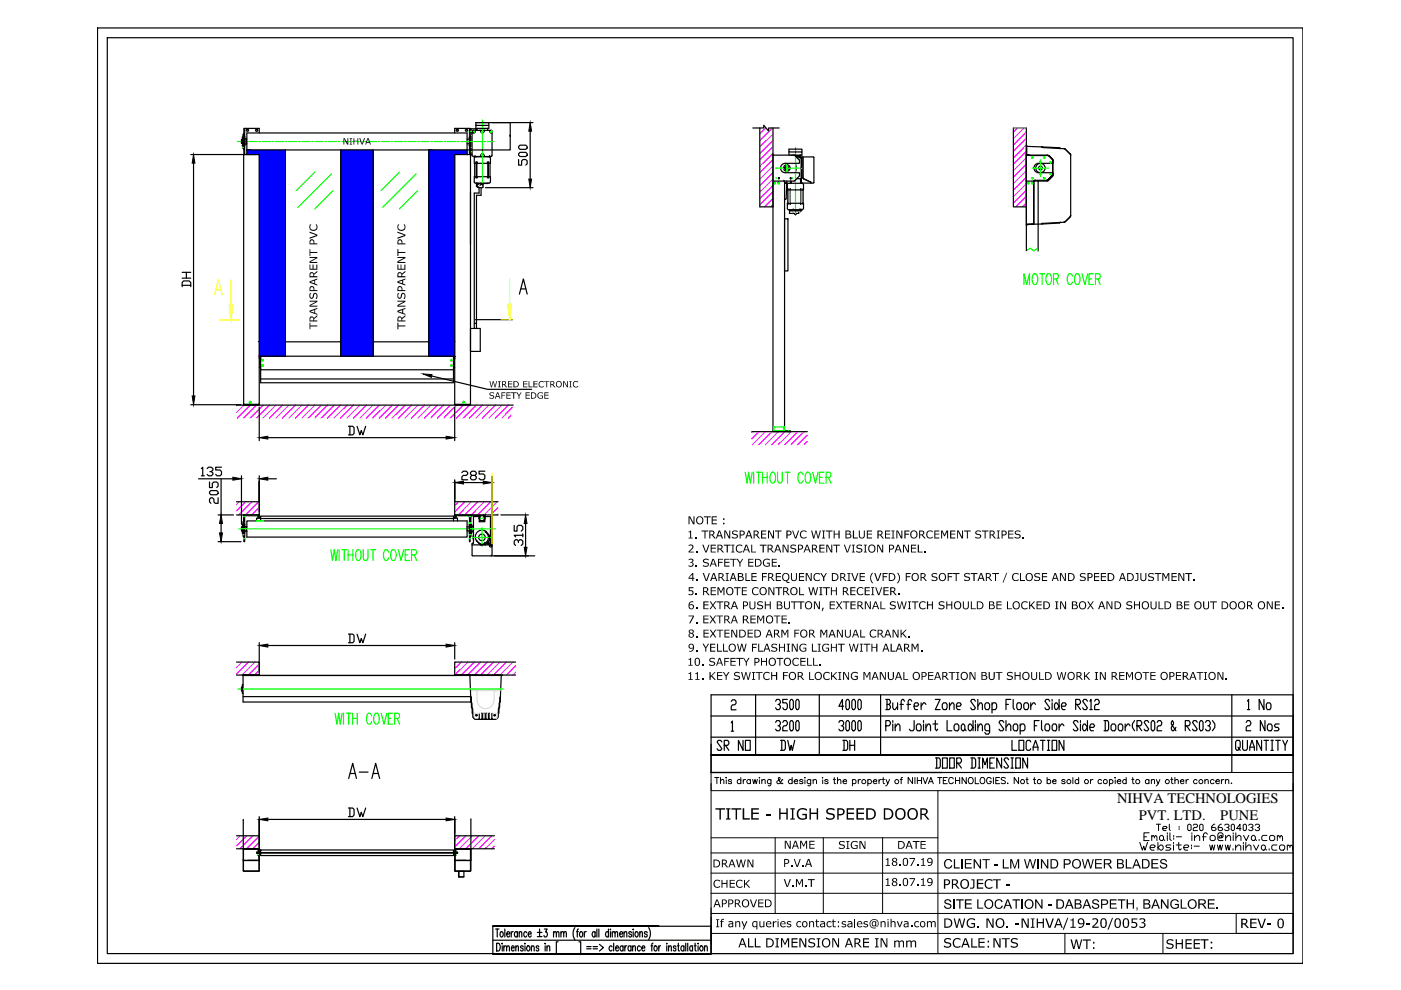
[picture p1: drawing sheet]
<svg xmlns="http://www.w3.org/2000/svg" width="297mm" height="210mm" viewBox="0 0 297 210" stroke-linecap="round" stroke-linejoin="round" font-family="sans-serif">
<defs><g id="words">
<g font-size="3.1">
<text x="236.8" y="170.3">NIHVA TECHNOLOGIES</text>
<text x="241.5" y="173.8">PVT. LTD.</text>
<text x="258.7" y="173.8">PUNE</text>
</g>
</g></defs>
<!-- layer: 0 -->
<g fill="none" stroke="#f0f" stroke-width=".25">
<path d="M162.4 27.1l-1.3 1.3M163.7 27.1l-2.6 2.7M163.9 28.4l-2.8 2.8M163.9 29.8l-2.8 2.7M163.9 31.1l-2.8 2.8M163.9 32.5l-2.8 2.8M163.9 33.9l-2.8 2.7M163.9 35.2l-2.8 2.8M163.9 36.6l-2.8 2.8M163.9 38l-2.8 2.7M163.9 39.3l-2.8 2.8M215.7 27.1l-.8 .9"/>
<path d="M217.1 27.1l-2.2 2.3M217.6 28l-2.7 2.7M217.6 29.3l-2.7 2.8M217.6 30.7l-2.7 2.8M217.6 32.1l-2.7 2.7M217.6 33.4l-2.7 2.8M217.6 34.8l-2.7 2.8M217.6 36.2l-2.7 2.7M217.6 37.5l-2.7 2.8M217.6 38.9l-2.7 2.8M163.9 40.7l-2.8 2.8M163.9 42.1l-1.8 1.8"/>
<path d="M163.9 43.4l-.5 .5M217.6 40.3l-2.7 2.8M217.6 41.7l-2.2 2.2M217.6 43l-.8 .9M50.3 85.9l-.2 .2M51.7 85.9l-1.6 1.6M53.1 85.9l-2.8 2.7M54.4 85.9l-2.7 2.7M55.8 85.9l-2.8 2.7M57.2 85.9l-2.8 2.7M58.5 85.9l-2.7 2.7M59.9 85.9l-2.8 2.7"/>
<path d="M61.3 85.9l-2.8 2.7M62.6 85.9l-2.7 2.7M64 85.9l-2.8 2.7M65.4 85.9l-2.8 2.7M66.7 85.9l-2.7 2.7M68.1 85.9l-2.8 2.7M69.5 85.9l-2.8 2.7M70.8 85.9l-2.7 2.7M72.2 85.9l-2.8 2.7M73.6 85.9l-2.8 2.7M74.9 85.9l-2.7 2.7M76.3 85.9l-2.8 2.7"/>
<path d="M77.7 85.9l-2.8 2.7M79.1 85.9l-2.8 2.7M80.4 85.9l-2.7 2.7M81.8 85.9l-2.8 2.7M83.2 85.9l-2.8 2.7M84.5 85.9l-2.7 2.7M85.9 85.9l-2.8 2.7M87.3 85.9l-2.8 2.7M88.6 85.9l-2.7 2.7M90 85.9l-2.8 2.7M91.4 85.9l-2.8 2.7M92.7 85.9l-2.7 2.7"/>
<path d="M94.1 85.9l-2.8 2.7M95.5 85.9l-2.8 2.7M96.8 85.9l-2.7 2.7M98.2 85.9l-2.8 2.7M99.6 85.9l-2.8 2.7M100.9 85.9l-2.7 2.7M102.3 85.9l-2.8 2.7M103.7 85.9l-2.8 2.7M105 85.9l-2.7 2.7M106.4 85.9l-2.8 2.7M107.8 85.9l-2.8 2.7M108.3 88l-.5 .6"/>
<path d="M108.7 86.3l-2.3 2.3M159.6 91.5l-.2 .2M160.9 91.5l-1.5 1.5M162.3 91.5l-2.8 2.8M163.7 91.5l-2.8 2.8M165 91.5l-2.7 2.8M166.4 91.5l-2.8 2.8M167.8 91.5l-2.8 2.8M169.1 91.5l-2.7 2.8M170.5 91.5l-2.8 2.8M171.2 92.2l-2.1 2.1M171.2 93.6l-.7 .7"/>
<path d="M50.7 106.4l-.6 .6M52 106.4l-1.9 1.9M53.4 106.4l-2.8 2.8M54.8 106.4l-2.8 2.8M55 107.6l-1.6 1.6M55 109l-.2 .2M97.2 106.4l-.8 .8M98.6 106.4l-2.2 2.1M99.9 106.4l-2.7 2.8M101.3 106.4l-2.8 2.8M102.7 106.4l-2.8 2.8M104 106.4l-2.7 2.8"/>
<path d="M105.4 106.4l-2.8 2.8M105.6 107.6l-1.6 1.6M105.6 109l-.2 .2M51.3 140.4l-1.2 1.2M52.7 140.4l-2.6 2.5M54 140.4l-2.7 2.7M55 140.8l-2.4 2.3M55 142.2l-1 .9M96.4 140.4h.1M97.8 140.4l-1.4 1.3M99.2 140.4l-2.8 2.7M100.6 140.4l-2.8 2.7"/>
<path d="M101.9 140.4l-2.7 2.7M103.3 140.4l-2.8 2.7M104.7 140.4l-2.8 2.7M106 140.4l-2.7 2.7M107.4 140.4l-2.8 2.7M108.8 140.4l-2.8 2.7M109.3 141.1l-1.9 2M109.3 142.5l-.6 .6M50.9 177.2l-.8 .8M52.3 177.2l-2.2 2.2M53.7 177.2l-2.8 2.8M55 177.2l-2.7 2.8"/>
<path d="M55 178.6l-1.4 1.4M97.4 177.2l-1 1M98.8 177.2l-2.4 2.4M100.1 177.2l-2.7 2.8M101.5 177.2l-2.7 2.8M102.9 177.2l-2.8 2.8M104.2 177.2l-2.7 2.8M104.8 178l-2 2M104.8 179.4l-.6 .6"/>
</g>
<!-- layer: 1 -->
<g fill="none" stroke="#0f0" stroke-width=".25">
<path d="M50.3 30h1.4M52.1 30h.3M52.8 30h1.7M54.9 30h.3M55.6 30h1.7M57.7 30h.4M58.4 30h1.8M60.5 30h.3M61.2 30h1.8M63.3 30h.3M64 30h1.8M66.1 30h.4"/>
<path d="M66.8 30h1.8M68.9 30h.4M69.6 30h1.8M71.7 30h.4M72.4 30h1.8M74.5 30h.4M75.2 30h1.8M77.4 30h.3M78 30h1.8M80.2 30h.3M80.9 30h1.7M82.9 30h.4"/>
<path d="M83.7 30h1.7M85.8 30h.3M86.5 30h1.7M88.6 30h.3M89.3 30h1.7M91.4 30h.4M92.1 30h1.7M94.2 30h.3M94.9 30h1.8M97 30h.3M97.7 30h1.8M99.4 27.8h.6"/>
<path d="M99.4 32.2h.6M99.8 30h.4M100 27.9h.8M100.5 30h1.7M100.6 27.6v.6M102 32.9h.5M102 27.9h.5M102.3 32.6v.5M102.3 27.6v.6M102.6 30h.4M103.3 30h1.4M103.9 27.9h.5"/>
<path d="M104.1 27.6v.6M164.4 35.6h.4M164.6 37.9h.1M164.9 35.6h.3M165.3 35.6h4.8M168 37.9h.1M168.7 31.3v14.4M169.9 35.6h.1M218.8 35.6h3.5M217.6 53.1l.9-.5 .7 .6 .6-.5 .3 .5M219.1 58.1l.2-.1a.98 .98 0 0 1 .7 1.4l-.1 .4a.51 .51 0 0 1-.2 .5 .51 .51 0 0 1-.6-.1l-.3-.8v-.5zM220.4 58h1.1"/>
<path d="M221 58v2.3M222.1 58.1a.51 .51 0 0 1 .5 0 .51 .51 0 0 1 .3 .5v1.2a.51 .51 0 0 1-.3 .5 .51 .51 0 0 1-.5-.1l-.3-.8v-.5zM223.4 59.1h.6l.4-.4a.48 .48 0 0 0-.4-.7h-.6v2.3M223.9 59.1l.5 1.2M227.4 58.6a.51 .51 0 0 0-.5-.6 .51 .51 0 0 0-.5 .6v1.2a.51 .51 0 0 0 .2 .5 .51 .51 0 0 0 .6-.1l.2-.4M228.1 58.1a.51 .51 0 0 1 .6 0 .51 .51 0 0 1 .2 .5v1.2a.51 .51 0 0 1-.2 .5 .51 .51 0 0 1-.6-.1l-.3-.8v-.5zM229.4 58l.6 2.3 .6-2.3M230.9 59.1h.6M231.8 58h-.9v2.3h.9M232.3 59.1h.6l.4-.4a.48 .48 0 0 0-.4-.7h-.6v2.3M232.8 59.1l.5 1.2M217.1 60.3v-2.3l.6 2.3 .6-2.3v2.3"/>
<path d="M50.6 112.1h54.4M70.2 116.5l.3 2.3 .4-2.3 .3 2.3 .4-2.3M71.9 116.5v2.3M72.5 116.5h1M73 116.5v2.3M73.8 116.5v2.3M73.8 117.6h1M74.8 116.5v2.3M75.7 116.6l.4-.1a1.68 1.68 0 0 1 0 2.3 1 1 0 0 1-.7-1.4zM77 116.5l.1 2 .3 .3a.56 .56 0 0 0 .6-.6v-1.7M78.6 116.5h1M79.1 116.5v2.3"/>
<path d="M82.4 117.1a.51 .51 0 0 0-.3-.5 .51 .51 0 0 0-.5 0 1.7 1.7 0 0 0 .2 2.2 .52 .52 0 0 0 .6-.5M83.1 116.6l.2-.1a1.04 1.04 0 0 1 .7 1.4l-.1 .4a.51 .51 0 0 1-.2 .5 .51 .51 0 0 1-.6-.1l-.3-.8v-.5zM84.4 116.5l.6 2.3 .6-2.3M85.9 117.6h.6M86.8 116.5h-.9v2.3h.9M87.3 117.6l.9-.1 .1-.3-.1-.6-.9-.1v2.3M87.8 117.6l.5 1.2M100.2 109.2h.2M100.5 109.2h.4M100.9 109.2h.4M101.4 109.2h.3M101.4 109.9h1.6"/>
<path d="M101.8 109.2h.3M102.2 109.2h.3M102.6 109.2h.3M103.8 114.6h.1M158 100.1l.4 2.3 .3-2.3 .4 2.3 .4-2.3M159.8 100.1v2.3M160.3 100.1h1M160.8 100.1v2.3M161.6 100.1v2.3M161.6 101.2h1.1M162.7 100.1v2.3M163.5 100.2l.2-.1a1.15 1.15 0 0 1 .7 1.8 .51 .51 0 0 1-.6 .6 .51 .51 0 0 1-.5-.6v-.9z"/>
<path d="M164.9 100.1v1.7l.2 .5 .2 .1a.58 .58 0 0 0 .6-.6v-1.7M166.5 100.1h1M167 100.1v2.3M170.3 100.7a.53 .53 0 0 0-.8-.5 1.78 1.78 0 0 0 .1 2.2 .65 .65 0 0 0 .7-.5M171 100.2l.1-.1a1.04 1.04 0 0 1 .8 1.5l-.1 .3a.51 .51 0 0 1-.5 .6 .51 .51 0 0 1-.5-.6l-.1-.9zM172.3 100.1l.6 2.3 .6-2.3M173.8 101.2h.5M174.7 100.1h-.9v2.3h.9M175.1 101.2l.9-.1 .2-.3-.2-.6-.9-.1v2.3M175.7 101.2l.5 1.2M50.5 146.1h56.2M71 151.2l.4 2.3 .4-2.3 .4 2.3 .3-2.3"/>
<path d="M72.8 151.2v2.3M73.4 151.2h1M73.9 151.2v2.3M74.7 151.2v2.3M74.7 152.3h1M75.7 151.2v2.3M78.8 151.8a.51 .51 0 0 0-.5-.6 .51 .51 0 0 0-.5 .6v1.2a.51 .51 0 0 0 .5 .6 .51 .51 0 0 0 .5-.6M79.5 151.3l.2-.1a1 1 0 0 1 .7 1.5l-.1 .3a.51 .51 0 0 1-.3 .5 .51 .51 0 0 1-.5-.1l-.3-.7v-.6zM80.8 151.2l.6 2.3 .6-2.3M82.3 152.3h.6M83.2 151.2h-.9v2.3h.9M83.7 152.3l.9-.1 .1-.3-.1-.5-.3-.2h-.6v2.3"/>
<path d="M84.2 152.3l.5 1.2M54.3 180.8h42.7"/>
</g>
<g fill="none" stroke="#000" stroke-width=".25">
<path d="M60.5 31.8v40.7h11.7M72.2 31.8v43.7M79.1 31.8v40.7h11.8M90.9 31.8v43.7M99.8 28.4h-.1v3.2M99.8 31.6h-.1v1.1h.4M99.8 27.3h-.1v1.1M99.8 28.4v4.3M100.1 28.2h.4M100.6 37.5v1.1l.2 .2M100.8 27.6v.3M100.8 33.2l-.2 .3"/>
<path d="M100.8 38.8h.3M100.8 33.2h.1M100.9 27.3h-1.1v1.1M100.9 26.6v.6h.2M103.4 27.2h-2.3v.4M103.4 27.2v.4M103.6 26.6v-.6h-2.7v.6h2.7v.6h-.2M103.7 33.2l.2 .3M103.9 38.6v.2h-.5M104 37.5v1.1M167.3 32.2v.7M167.4 38.9h-.4l-.1 .2v1.2"/>
<path d="M167.8 38.4v.5M169.8 32.9v.1M169.9 37.9v1h.4v.2M170 32.2v-.6h-2.7v.6h2.7v.7h-2.3M170.4 39.1v1.2M217.6 32.7h.1M220.1 38.4v9.1M222 32.9h.2M223.1 36.6l.2 .6M223.2 33.9l.1 .6-.2 .1M99.8 40.8v11M166.3 46.4h.8v11h-.8z"/>
<path d="M166.9 44.2l.1 .2 .5 .1M166.9 43.1v1.1M170.3 44.2v.2l-.5 .1M170.4 43.1v1.1M60.5 72.5v3M79.1 72.5v3M100.6 69.6v-1.1h.4v1.1M100.6 69.6h-.8v4.9h2v-4.9h-.8M100.6 69.6h.4M99 111.7h.5M99 112.6h.5M99.7 109.6v3.8h.1v-3.8"/>
<path d="M100 111.6h.3M100.1 115.5h1.7M100.2 109.3l-.4 .3M100.2 109.1l-.5 .3v.2M100.2 109.3h1.4l.1 .2v.9h.9v-.9l.2-.2M100.3 111.6h.1M100.3 111.6v1.1h-.3M100.4 109.5l-.1 3.4 .1-1.4M100.4 112.9v2.3M100.4 113.3l-.1 .6 .1 .6M101.1 114.7l.8 .8M101.6 109.3h.1"/>
<path d="M101.7 109.7h-.1v.3h.1M102.6 109.3h-.9v.2M102.6 109.7h.2v.3h-.2M102.6 109.3v.2M102.9 109.2v.1h-.3M102.9 115.5h.7M103.5 115l.1 .1-.3 .2-.1-.1M104 115.5h.1M104 115.5h.3M104 111.5v1.4M51.5 143.2h.1M51.5 143.2v4.5h48.3v1.1h-48.3v-1.1"/>
<path d="M96.4 143.2h-44.9h48.3M96.4 143.2h.5M101.3 143.1l-4.9 .1M105 143.1h1.1M150.8 163.8h64.3M51.6 182.5l.1 2.2 3.2-.1 .1-2.1M51.6 184.6l.1 .1M54.8 181.4h.1M55 184.6l-.1 .1M96.4 182.5l.1 2.2 3.2-.1 .1-2.1M96.4 184.6l.1 .1M96.5 181.4h.1"/>
<path d="M98.4 184.7v1.2h-1.1v-1.2v1.2h1.1M99.8 184.6l-2.5 .1M104.5 199.3h46.3M105.1 197h.7M105.3 200h.4a1.05 1.05 0 0 1 0 1.6h-.4zM105.4 197v1.7M106.2 197.6a.53 .53 0 0 1 .6 .4 .53 .53 0 0 1-.3 .6 .53 .53 0 0 1-.5-.4 .53 .53 0 0 1 .2-.6zM106.5 200v.2zM107 197v1.7M107.4 198h.6l-.2-.5a.6 .6 0 0 0-.4 .6 .6 .6 0 0 0 .4 .6l.2-.3M108.4 197.5v1.2M108.8 197.5l-.2 .1-.2 .4"/>
<path d="M109.7 197.8l-.1-.2a.53 .53 0 0 0-.6 .4 .53 .53 0 0 0 .2 .6l.3 .1 .2-.3M109.7 197.5v1.2M110.1 197.9l.2-.4 .3 .1v1.1M110.1 197.5v1.2M111.3 200v.2zM111.7 197.8l-.1-.2a.53 .53 0 0 0-.6 .4 .53 .53 0 0 0 .2 .6l.3 .1 .2-.3M112 198h.6l-.2-.5a.6 .6 0 0 0-.4 .6 .6 .6 0 0 0 .4 .6l.2-.3M113.9 197.7h1M113.9 198.6h1M114.4 197v1.4M115.4 197h.6l-.3 .6a.5 .5 0 0 1 .3 .6 .5 .5 0 0 1-.6 .4l-.1-.3M115.6 200v.2z"/>
<path d="M117.4 197.9l.2-.4 .3 .1 .1 1.1M117.4 197.5v1.2M118 197.9l.2-.4 .3 .1v1.1M118.3 199.7h-.3v2.5h.3M118.9 197.9l.3-.4 .3 .1v1.1M118.9 197.5v1.2M119.5 197.9l.3-.4 .2 .1 .1 1.1M121.9 196.7a2.28 2.28 0 0 0 0 2.5M122.2 197.5h.4M122.7 197l-.3 .1v.2v1.4M122.7 199.7h.4v2.5h-.4M123 197.6l.1-.1a.6 .6 0 0 1 .4 .6 .6 .6 0 0 1-.4 .6l-.2-.5z"/>
<path d="M123.9 197.5v1.2M124.3 197.5l-.3 .1-.1 .4M126.2 197.8l-.2-.3a.6 .6 0 0 0-.5 .6 .6 .6 0 0 0 .5 .6l.2-.3M126.2 197.5v1.2M126.5 197v1.7M127 197v1.7M129 197.8l-.2-.3a.6 .6 0 0 0-.4 .6 .6 .6 0 0 0 .4 .6l.2-.3M129 197v1.7M129.4 197v.1zM129.4 197.5v1.2M129.8 197.9l.3-.4 .2 .1 .1 1.1M129.8 197.5v1.2"/>
<path d="M130.1 200v1.6M130.4 197.9l.3-.4 .2 .1 .1 1.1M131.4 198h.6l-.1-.4a.55 .55 0 0 0-.6 .4 .55 .55 0 0 0 .3 .7l.4-.3M132.3 197.9l.3-.4 .3 .1v1.1M132.3 197.5v1.2M133.9 197.8l-.2-.3-.3 .1v.4l.4 .2 .1 .2-.2 .3-.3-.1-.1-.2M134.3 197v.1zM134.3 197.5v1.2M134.8 197.6a.53 .53 0 0 1 .6 .4 .53 .53 0 0 1-.3 .6 .53 .53 0 0 1-.5-.4 .53 .53 0 0 1 .2-.6zM135.7 197.9l.2-.4 .3 .1v1.1M135.7 197.5v1.2M137.2 197.8l-.2-.3-.3 .1v.4l.5 .2v.2l-.2 .3-.3-.1-.1-.2"/>
<path d="M137.5 196.7a2.28 2.28 0 0 1 0 2.5M138.4 200l-.2 .1v.2v1.3M141.4 200v.2zM143.8 200v1.3l.3 .3M145.4 200v1.6M145.8 200v1.6M147.4 200v1.3l.2 .3M148 200v.2zM150.8 196.4h-46.3v6h46.3M106.5 200.5v1.1M106.8 200.9l.3-.4 .3 .1v1M106.8 200.5v1.1"/>
<path d="M107.4 200.9l.3-.4 .2 .1 .1 1M108.4 201h.6l-.1-.4a.53 .53 0 0 0-.5 .4 .53 .53 0 0 0 .3 .6l.3-.2M109.4 200.9l.2-.4 .3 .1v1M109.4 200.5v1.1M110.9 200.8l-.2-.3-.4 .3 .6 .4v.3a.33 .33 0 0 1-.6-.1M111.3 200.5v1.1M111.8 200.6a.53 .53 0 0 1 .6 .4 .53 .53 0 0 1-.3 .6l-.3-.1-.2-.3zM112.7 200.9l.2-.4 .3 .1 .1 1M112.7 200.5v1.1M114.2 200.8l-.2-.3-.3 .1v.3l.5 .3v.2l-.2 .2-.3-.2M115.6 200.5v1.1M116 200.9l.2-.4 .3 .1 .1 1"/>
<path d="M116 200.5v1.1M124.4 200.7h.9M124.4 201.2h.9M125.7 200.7h1M125.7 201.2h1M127.1 200.2l.8 .7-.8 .7M129.8 200.8l-.1-.2a.53 .53 0 0 0-.6 .4 .53 .53 0 0 0 .3 .6l.4-.2M130.5 201h.7l-.2-.4a.53 .53 0 0 0-.5 .4 .53 .53 0 0 0 .3 .6l.4-.2M132.1 200.8l-.1-.2a.53 .53 0 0 0-.6 .4 .53 .53 0 0 0 .3 .6l.4-.2M132.1 200.5v1.1M132.5 200.5v1.1M132.9 200.5a.38 .38 0 0 0-.4 .5"/>
<path d="M133.8 200.8l-.1-.2a.53 .53 0 0 0-.6 .4 .53 .53 0 0 0 .3 .6l.4-.2M133.8 200.5v1.1M134.1 200.9l.3-.4 .3 .1v1M134.1 200.5v1.1M135.8 200.8l-.1-.2a.53 .53 0 0 0-.6 .4 .53 .53 0 0 0 .3 .6l.4-.2M136.1 201h.6l-.1-.4a.53 .53 0 0 0-.6 .4 .53 .53 0 0 0 .3 .6l.4-.2M138 200.5h.4M138.8 200.6a.53 .53 0 0 1 .6 .4 .53 .53 0 0 1-.3 .6l-.4-.2v-.4zM139.7 200.5v1.1M140.1 200.5l-.3 .1-.1 .4M141.4 200.5v1.1M141.7 200.9l.3-.4 .3 .1v1"/>
<path d="M141.7 200.5v1.1M143.3 200.8l-.2-.3-.3 .1v.3l.4 .2 .1 .3-.2 .2-.3-.2M143.7 200.5h.3M145 200.8l-.1-.2a.53 .53 0 0 0-.6 .4 .53 .53 0 0 0 .3 .6l.4-.2M145 200.5v1.1M146.8 200.8l-.1-.2a.53 .53 0 0 0-.5 .4 .53 .53 0 0 0 .3 .6l.3-.2M146.8 200.5v1.1M147.2 200.5h.4M148 200.5v1.1M148.5 200.6a.53 .53 0 0 1 .6 .4 .53 .53 0 0 1-.3 .6l-.3-.1-.1-.3zM149.4 200.9l.2-.4 .3 .1 .1 1M149.4 200.5v1.1"/>
<circle cx="100.5" cy="27.9" r=".11"/>
<circle cx="102.3" cy="32.9" r=".11"/>
<circle cx="102.3" cy="27.9" r=".11"/>
<circle cx="104.1" cy="27.9" r=".11"/>
<circle cx="220.6" cy="35.6" r=".4"/>
</g>
<!-- layer: 0 -->
<g fill="none" stroke="#000" stroke-width=".25">
<path d="M20.7 5.9h255.5v198.4h-255.5zM22.7 8h251.5v194.2h-251.5zM41 34.6v49.3M51.3 29.6v.8M51.3 29.6h.1M51.4 30.8v.1M51.4 29.6h.1M51.4 29.6l-.1 .8M51.4 30.4h.1M51.4 29.1h.1M51.4 30.9h.2M51.5 29h.1"/>
<path d="M51.5 30.9h.1M51.6 30.9v-2.5v3.1v-3.1l.1 2.5M51.6 30.9v.6h.1M51.6 29l-.2 .1v1.8M51.7 29h.1M51.7 30.9h.1M51.7 30.9v54.8h3.3v-52.9h-14.6M51.7 31h.2v1.8M51.7 29l.2 .1M51.9 29.1h.1M51.9 30.8v.1M51.9 30.9h.1"/>
<path d="M51.9 27.2v1.8h-.2M51.9 29v2M51.9 29.4h.3M51.9 30.6h.3M51.9 30.9h-.2M52.2 29.4h.1M52.2 29.5v1M52.2 29.6h.1M52.2 30.5h.1M52.3 29.5h-.1v1M52.3 32.8v-4.6h46.7v4.6M52.3 31.8h46.7"/>
<path d="M52.4 27.8l-.1-.3h.3l.1 .1-.1 .2M52.4 27.8h.2M54.3 27.8l-.1-.3h.3l.2 .1-.2 .2M54.3 27.8h.2M55 28.2v-1h-3.3v1.8M96.4 28.2v-1h3.3v1.8M96.9 27.5l-.2 .1 .2 .2M96.9 27.5h.2M96.9 27.8h.2M97.1 27.5l.1 .1-.1 .2M98.8 27.8l-.1-.2 .1-.1h.3l-.1 .3M98.8 27.8h.2"/>
<path d="M99 29.5h.5M99 30.5h.5M99.5 30.8v.1M99.5 29.1v1.8M99.5 29.1h.1M99.5 27.2v1.9l.2-.1M99.5 29h.2M99.7 30.9h.1M99.7 29h.1M99.7 31h-.2v1.8M99.7 30.9v.6M99.7 30.9v1.8"/>
<path d="M99.7 30.9l-.2 .1M100.1 33l.3 .1M100.4 27.6l-.3 .2v5.2M100.5 27.6h3.7M100.5 33.2h3.7M100.6 33.5v1.1h3.4v-1.1M100.6 37.5h3.4M100.6 34.6v2.9M100.7 27.9l-.3 .3M100.7 33.2h.1M100.8 33.2h2.9M100.9 27.3v.1"/>
<path d="M100.9 26h12.1M100.9 37.5v.2h.3v-.2M100.9 34.6v-.2h.3v.2M101 27.4h-.1h.1v.2M101 34.6v2.9M101 39.1h1.4M101.1 38.8v.1M101.1 38.9h2.3M101.1 33.2h.1M101.1 34.6v2.9M101.1 39.5h-.1v-.3h.1v.4l.2 .1M101.3 39.7l.1 .1"/>
<path d="M101.3 39.7h.1M101.4 39.8h.9M101.6 39.8v1.1h-1v27.6M101.6 38.9h.1M101.8 27.6l.1 .3M101.8 38.9h.6v.8M101.8 38.9h-.8l.1 .3M101.8 38.9h.1M101.9 27.8a.36 .36 0 0 0 .4 .4 .36 .36 0 0 0 .3-.4M102 39.8v1.6h-1v27.1M102.4 39.7l-.1 .1M102.6 33l.1 .1"/>
<path d="M102.6 33a.39 .39 0 0 0-.4-.4 .39 .39 0 0 0-.3 .5h-.1M102.6 27.8v.1M102.7 27.6l-.1 .1M102.9 39.8h10.1M103.3 37.5v.2h.3v-.2M103.3 34.6v-.2h.3v.2M103.4 38.8v.1M103.4 33.2h.1M103.4 34.6v2.9M103.6 34.6v2.9M103.8 33.2h.1M103.9 27.6v.3"/>
<path d="M103.9 34.6v2.9M104.1 27.6l.2 .1M104.3 33l-.2 .1M104.3 27.8v.4h-.3l-.1-.3M104.3 28.2v4.8M108.1 28.9h.1M108.2 26v5.8h-9.1M108.2 28.9h.1M110 33.8v1.2h.6v-.9l.3-.3h.6l.3 .3v.6l-.3 .3M110 32.6l.3-.3h1.2l.3 .3v.3l-.3 .3h-1.2l-.3-.3zM110 31.1l.3-.3h1.2l.3 .3v.3l-.3 .3h-1.2l-.3-.3zM112.4 27.8v10.2"/>
<path d="M159.6 27.1h2.3v-.5l1.1 1.2v-.7h2.2M161.1 27.1v16.8h2.8M163.9 38.4h.1M163.9 32.9h.1M163.9 32.9h4.4M163.9 27.1v16.8M165.1 37.9h.1M166.2 38.4h2.1M166.3 38.7v52.7h-2.4v-47.5M166.3 38.7v-.3h-2.4v5.5M166.3 38.7h.5M166.3 38.9h.5"/>
<path d="M166.4 35.5a.4 .4 0 0 1 .7-.2 .4 .4 0 0 1 0 .7 .4 .4 0 0 1-.7-.3M166.5 35.5h-.2v.3h.2M166.8 38.7l-.1 3.4M166.8 38.4v.3M167.4 38.9h2.5M167.6 37.9h.1M167.6 38.4v.5M168.3 32.9h.2M168.5 33l.9 .9M168.6 34.6a2.01 2.01 0 0 1 0 2M168.6 33h1.2M168.7 33.1h.9v.3"/>
<path d="M169 33.4h.9M169.4 36.6l.1 .2v.5l-1.2 1.1M169.4 34.6h-2.9a.99 .99 0 0 0-1 1 .99 .99 0 0 0 1 1h2.9M169.4 33.9l.1 .6-.1 .1M169.7 33.4h.1M169.7 33v.4M169.7 37.9v1M169.9 33.4v5.3l.1 .1M169.9 33.4v4.5h-1M170 33.3l-.1 .1M170 33.3h2.4l.2 .1v5.3l-.2 .1h-2.4M170.2 37.7l.2 .2"/>
<path d="M170.2 33.3v4.4M170.4 37.9l1.5 .7-1.5-.7M171.8 38.6l.1 .2M171.9 38.7v.1M214.9 27.1v16.8h2.7M217.6 30.9l.1 1.9M217.6 27.1v26M217.6 32.9h4.5M217.7 31l7 .4M218.5 33l-.9-.3 .9 .3h3.9M219.2 38.5v8.9v-8.9M219.5 38.2l-.3 .3"/>
<path d="M220.8 31.1l.2 .1M220.9 31.1h.1M221 31.3l4.7 .2M222.1 38.1l-2.6 .1M222.3 33l.9 .9M222.4 33l.8 .7-.8-.7M223.2 33.7v.2M223.2 34.6h-3a.99 .99 0 0 0-1 1 .99 .99 0 0 0 1 1h3M223.2 37.2l-1.1 .9 1.1-.9M223.2 37v.2M223.2 33.9v3.1v-3.1M223.3 37.1l-1.2 1.3h-4.5"/>
<path d="M224.7 31.4l.1 .1M225.6 31.5l.1 .1M225.7 31.5l.2 .1M225.8 31.6l1.2 1.2M225.9 31.6l1.1 1.1M226.9 32.8l.1 .2M226.9 32.6l.1 .2M227 32.8h.1M227 32.9l-.1 13M38.6 59h1.8M38.6 57.7h1.8M39.5 57.7v1.3"/>
<path d="M166.3 42.3h.3M166.7 42.1l-.2 .1M166.9 43.1h3.5M166.9 40.3h3.5M167 40.3v2.8M167.3 40.3v-.3h.3v.3M167.3 43.1v.2h.3v-.2M167.4 45.2l1 .1M167.4 40.3v2.8M167.4 44.7v.5M167.4 44.7h.1M167.4 44.5h.1"/>
<path d="M167.5 44.5h.8M167.5 44.5h2.3M167.5 40.3v2.8M168.1 44.5v.1M168.3 44.5h1.3M168.3 44.5v.1M168.4 45.3l.2 .1M168.6 45.5h.1M168.8 45.3l-.2 .1M169.4 44.5v.1M169.5 44.7l.1 .3h-.3v.2l-.5 .2M169.6 44.6h-2.2v.1"/>
<path d="M169.6 44.6h.3v.1h-2.5M169.6 44.5v.1M169.6 44.5h.2M169.7 40.3v-.3h.3v.3M169.7 43.1v.2h.3v-.2M169.8 44.5h.1M169.8 40.3v2.8M169.9 40.3v2.8M170.3 40.3v2.8M217.7 47.6l1.3-.1-1.3 .1-.1 .2M219.2 47.5h-.2M219.2 47.5h-1.6"/>
<path d="M220.1 47.5v5.7M220.9 47.5h.1M221 47.3l-.2 .2M224.7 47.2l-5.7 .3M224.8 47.1l-.1 .1M225.7 47.1l-4.7 .3M225.7 47l-.1 .1M227 46l-1.3 1.1M227 45.8h.1M227 45.8l-1.2 1.2M227 45.7l-.1 .2M38.6 60.8v-.9l.3-.3h1.2l.3 .3v.9"/>
<path d="M38.6 60.5h1.8M55 77.9h.3M55 75.9h.3M55 76h.1M55.3 78.1v3.1h40.9v-3.1M55.3 75.5h40.9v2.9h-40.9zM55.3 76h-.2v1.9M91.5 79.7l11.9 2.9h9.3M96.2 77.9h.2M96.2 76h.1v1.9M96.2 75.9h.2M96.3 76h.1"/>
<path d="M100.8 67.8h7.8M110.1 62.4l.9-3.3 .8 3.3M110.5 61.3h1M40.4 85.8h10.7M42.7 99.4l.3-.3v1.8M43.9 99.4l.3-.3h.6l.3 .3v.3l-.3 .3h-.3M44.8 100l.3 .3v.3l-.3 .3h-.6l-.3-.3M47 99.1h-1.3v.6h1l.3 .3v.6l-.3 .3h-.7l-.3-.3M50.1 85.9h58.7M51.7 85.7v.2h3.3v-.2M55 86.3v7.1M55.3 80.3h40.9"/>
<path d="M56.8 92.8h37.8M73.9 90.4h.9l.3 .3v1.2l-.3 .3h-.9M74.2 90.4v1.8M75.7 90.4l.6 1.8 .3-.9 .3 .9 .6-1.8M96.4 85.7v.2h3.4v-.2M96.4 85.7v-52.9h3.4v52.9M96.4 86.3v7.1M96.4 85.7h3.4M102.8 99.9h-1.2v.6h.9l.3 .3v.6l-.3 .3h-.6l-.3-.3M159.4 91.5h11.8M163.9 91.4v.1h3.7v-.1h-1.3M42.1 101.5h7.3"/>
<path d="M42.7 100.9h.6M44.4 104.3l.3-.3h1.2l.3 .3v.3l-.3 .3h-1.2l-.3-.3zM44.4 102.2v1.2h.6v-.9l.4-.3h.5l.3 .3v.6l-.3 .3M46.2 105.5v1.2h-.6l-.2-.3v-.6l-.4-.3h-.3l-.3 .3v.6l.3 .3M46.2 109.2h3.3M46.2 114.9h4.9M46.9 101.6v7.6M46.9 111v2M50.1 109.2h4.9M50.1 106.4h4.9M51.2 100.9v10.3M51.3 111.7v.9"/>
<path d="M51.3 111.7l.1 .1M51.4 113h.1M51.4 111.8l-.1 .8M51.4 112.6h.1M51.4 111.7v.1M51.4 111.2h.1M51.4 113.1h.2M51.5 111.2h.1M51.5 113.1h.1M51.6 110.6v3.1l.1-3.1v3.1h-.1zM51.6 111.2l-.2 .1v1.7M51.7 109.2v1.4"/>
<path d="M51.7 109.2h.1M51.7 109.1l-.1 .1M51.7 109.2h.2M51.8 109.3l-.1 5.6h.2v-5.3M51.9 111.2h.1M51.9 111.3v1.7M51.9 111.3h.1M51.9 112.6h.4M51.9 111.7h.3M52.1 109.3l-.3 .2M52.1 109.1l-.4 .2v.2M52.3 111.7h-.1v.9"/>
<path d="M52.3 110.4h46.7v3.5h-46.7zM54.9 109.4h-.2v.5M54.9 109.7v.2M54.9 109.4v.3M54.9 109.3v.4M55 109.3v.4h-.2M55 109.2v.7M55 109.2v.1h-2.9M55 102.2v4.2v-4.2M55 102.2h.1M55 100.9v8.3M55.3 110.4v-1h40.9v1"/>
<path d="M55.3 109.5h-.2v.4h-.7v.5M55.3 109.9h40.9M56.8 101.5h1.8M96.2 109.5h.1v.4h.7v.5M96.4 109.2v.1h2.9M96.4 101.7v7.5h9.2M96.4 102.2v4.2h9.2M96.4 102.2h.1M96.4 102.3h.1M96.4 109.3v.6M96.5 109.4v.3h-.1M96.5 109.3v.4"/>
<path d="M96.5 109.9v-.5h.2v.5M97.9 100.2l.3-.3h.7l.3 .3v.3l-.3 .3h-.7l-.3 .3v.6h1.3M98.3 102.3h4.2M99.3 109.3l.2 .2M99.3 109.1l.3 .2 .1 .2M99.5 113h.1M99.5 109.2h.1M99.5 111.2v1.8M99.6 109.2h.1M99.6 109.1l.1 .1M99.6 109.3h.1M99.7 111.2h.1"/>
<path d="M99.7 113.1h.1M99.7 109.3v5.6h-.2v-5.3M99.7 109.3v4.4h.1v-.3M99.8 109.2v.2M99.8 113.4v.3M99.8 113.1h.2M99.8 111.2l.2 .1v1.7M99.9 111.2h.1M100 113h-.1M100 100.8l-.2-.3v-.3l.2-.3h.7l.3 .3v.3l-.3 .3h-.7l-.2 .3v.3l.2 .3h.7l.3-.3v-.3l-.3-.3M100.1 115.3v2.4l.1 .2M100.2 115.1l-.1 .2"/>
<path d="M100.3 117.9h13.1M100.3 115.2h.1M100.4 109.5h1.3M101.6 109.5v1.1h1.2v-1.1h-.2M102.8 115.2h.1M102.8 109.5h1.2v5.7M102.9 112.8a.95 .95 0 0 0-1.5-.2 1.46 1.46 0 0 0-.5 1.9M102.9 112.8l.8 .8v1l-.9 .9h-.9l-.9-1M102.9 112.8l.1-.2 .8 1v1l-.9 .9h-1M103.4 115.3l.5 .4M103.4 113.4a1.38 1.38 0 0 1-.2 1.5 1.38 1.38 0 0 1-1.6 .3M103.6 115.1l.4 .5"/>
<path d="M103.6 115.2h.6M104.1 115.1l.2 .2M104.3 117.7l-.2 .2M104.3 101v16.7M106.2 109.2h5.8M109 111.4v1.2h.6v-.9l.3-.3h.6l.3 .3v.6l-.3 .3M109.9 115v-.3l-.3-.3h-.3l-.3 .3v.7l.3 .3M109.9 114.7l.3-.3h.3l.3 .3v.7l-.3 .3M110.8 113.5h-1.8l.3 .3M110.8 113.2v.6M111.4 111v5M55 136.3v6.2"/>
<path d="M56.8 136.9h37.8M73.9 134.5h.9l.3 .2v1.3l-.3 .3h-.9M74.2 134.5v1.8M75.7 134.5l.6 1.8 .3-.9 .3 .9 .6-1.8M96.4 136.3v3.4M50.1 140.4h4.9v2.7h-4.9M51.3 145.7v.8zM51.3 145.7h.1M51.4 147h.1M51.4 145.7l-.1 .8M51.4 146.5h.1M51.4 145.7h.1"/>
<path d="M51.4 145.2h.1M51.4 145.2v1.8M51.5 145.2h-.1M51.6 143.2l.1-.1v.1M51.7 143.2h.1M51.7 143.2h3.2M52.1 143.1l-.3 .1M54.9 143.1l.1 .1M54.9 143.1v.1M54.9 143.1l-3.2 .1M55 143.2h.1M96.9 143.2l.1-.1v.1"/>
<path d="M97 143.2h2.6M99.4 143.1l.2 .1M99.6 143.1l.1 .1zM99.7 143.1l.1 5.7M99.8 148.7l.1 .2M99.9 147.8l.1 2.2M100 150l.1 .1M100 149.1l.1 2.1M100.1 151.2h.1M100.2 151.3v.1M100.2 150.2l.1 2M100.3 152.2l.3 .2"/>
<path d="M100.6 152.4l.2 .1M100.8 152.5h.7M101.5 152.5h.1M101.5 152.4v.1M101.6 151.3v1.2l-.1-.1M101.7 152.5h.5M102.2 152.5h-.1M102.2 151.1v1.4M102.2 152.4h.1M102.3 152.5h.1M102.3 151.1v1.4M102.3 152.5h.5"/>
<path d="M102.8 152.5h.1M102.9 151.1v1.4M102.9 152.4l.1 .1M103 151.1v1.4M103.1 152.5h.5M103.5 152.5h.2M103.6 151.1v1.4M103.7 151.1v1.4M103.7 152.5h.5M104.2 152.5h.2M104.3 151.3v1.2M104.4 152.5h.1"/>
<path d="M104.4 152.5h.7M105.3 152.4l-.2 .1M105.6 152.2l-.3 .2M105.6 152l-.1 .2M105.7 150.2l-.1 1.8M105.7 151.3l-.1 .1M105.7 151.2h.1M105.8 149.1v2.1M105.9 150l-.1 .1M106 147.8l-.1 2.2M106.1 148.7l-.2 .2M106.3 143.2l-.2 5.6"/>
<path d="M106.5 143.1l-6.9 .1M109.3 140.4h-12.9v2.7h12.9M150.8 151.8h123.4v8M150.8 156.3h123.4M153 157.3l-.2-.3h-.5l-.3 .3 1 1.5-.2 .3h-.5l-.3-.3M153.6 158h.7l.2-.3v-.4l-.2-.3h-.7v2.1M153.8 158l.7 1.1M155 153.2l.3-.3v2.1M155 148.7l.3-.3h.5l.3 .3v.4l-.3 .3h-.5l-.3 .4v.7h1.1M155 155h.5M157.5 157v2.1l-.9-2.1v2.1M158 157h1.1v2.1h-1.1z"/>
<path d="M160.2 147.3v12.8M164.4 153.2l.3-.4h.5l.3 .4v.3l-.3 .4h-.3M164.4 148.7l.3-.4h.5l.3 .4v.3l-.3 .4h-.3M165.2 153.9l.3 .3v.4l-.3 .3h-.5l-.3-.3M165.2 149.4l.3 .3v.4l-.3 .4h-.5l-.3-.4M165.5 157h.8l.2 .3v1.5l-.2 .3h-.8M165.7 157v2.1M166 153.2l.2-.4h.5l.2 .4v.3l-.2 .4h-.5l-.2 .3v.7h.9M166.9 148.3h-.9v.7h.7l.2 .4v.7l-.2 .4h-.5l-.2-.4M167 157l.5 2.1 .2-1.1 .3 1.1 .5-2.1M167.7 152.8h.3l.2 .4v1.4l-.2 .3h-.3l-.3-.3v-1.4zM167.7 148.3h.3l.2 .4v1.4l-.2 .4h-.3l-.3-.4v-1.4z"/>
<path d="M169 152.8h.2l.2 .4v1.4l-.2 .3h-.2l-.3-.3v-1.4zM169 148.3h.2l.2 .4v1.4l-.2 .4h-.2l-.3-.4v-1.4zM173.7 147.3v12.8M177.9 153.2l.2-.4h.5l.3 .4v.3l-.3 .4h-.2M178.6 153.9l.3 .3v.4l-.3 .3h-.5l-.2-.3M178.7 157h.8l.2 .3v1.5l-.2 .3h-.8M178.9 149.7h-1l.7-1.4v2.2M179 157v2.1M179.6 152.8h.2l.3 .4v1.4l-.3 .3h-.2l-.3-.3v-1.4zM179.6 148.3h.2l.3 .4v1.4l-.3 .4h-.2l-.3-.4v-1.4zM180.2 157v2.1M180.2 158h1"/>
<path d="M180.9 152.8h.2l.3 .4v1.4l-.3 .3h-.2l-.3-.3v-1.4zM180.9 148.3h.2l.3 .4v1.4l-.3 .4h-.2l-.3-.4v-1.4zM181.2 157v2.1M182.1 152.8h.2l.3 .4v1.4l-.3 .3h-.2l-.2-.3v-1.4zM182.1 148.3h.2l.3 .4v1.4l-.3 .4h-.2l-.2-.4v-1.4zM186.7 147.3v12.8M187.8 153.9h.7l.3-.4v-.3l-.3-.4h-.7v2.1M187.8 148.3h.7l.3 .4v.3l-.3 .4M188.1 149.4h.4l.3 .3v.4l-.3 .4h-.7M188.1 148.3v2.2M189.3 149v1.1l.2 .4h.3l.5-.8M189.3 152.8v.4"/>
<path d="M189.3 153.5v1.4M189.8 154.2l.5-.7h.3l.2 .4v1M189.8 153.5v1.4M190.3 149v1.5M190.8 149.4h.7M191.8 148.7l-.3-.4h-.2l-.2 .4v1.8M192.3 149.4h.8M193.3 148.7l-.2-.4h-.3l-.3 .4v1.8M193.8 152.8v1.8l-.2 .3h-.5l-.3-.3M193.8 149.7h.7l.3-.3-.3-.4h-.5l-.2 .4v.7l.2 .4h.5M194.5 153.5h.5l.3 .4v.7l-.3 .3h-.5l-.2-.3v-.7zM195.3 149v1.5"/>
<path d="M195.8 152.8v.4M195.8 153.5v1.4M196.3 154.2l.5-.7h.2l.3 .4v1M196.3 149.4l-.2-.4h-.3l-.5 .7M196.3 153.5v1.4M197.8 153.5h1M198.3 152.8v1.8l.3 .3 .2-.3M198.3 148.3h1l-1 2.2h1M200 149h.5l.3 .4v.7l-.3 .4h-.5l-.2-.4v-.7zM200.8 152.8v2.1h1M201.3 149.7l.5-.7h.3l.2 .4v1.1M201.3 149v1.5"/>
<path d="M202.5 153.5h.5l.3 .4v.7l-.3 .3h-.5l-.2-.3v-.7zM202.8 149.7h.8l.2-.3-.2-.4h-.6l-.2 .4v.7l.2 .4h.6M204.1 153.5h.2l.3 .4v.7l-.3 .3h-.2l-.3-.3v-.7zM204.6 154.6l.2 .3M205.5 153.5h.3l.5 .7-.5 .7h-.3l-.2-.3v-.7zM206.3 152.8v2.1M206.8 148.7l-.2-.4h-.5l-.3 .4 1 1.4-.2 .4h-.5l-.3-.4M206.8 152.8v.4M206.8 153.5v1.4M207.3 154.2l.5-.7h.2l.3 .4v1M207.3 149.7l.5-.7h.2l.3 .4v1.1M207.3 148.3v2.2"/>
<path d="M207.3 153.5v1.4M209.1 149h.5l.2 .4v.7l-.2 .4h-.5l-.3-.4v-.7zM209.8 154.9h-.7l-.3-.3v-.7l.3-.4h.5l.2 .4v1.4l-.2 .4h-.5l-.3-.4M210.3 149.4l.2-.4h.5l.3 .4v.7l-.3 .4h-.7M210.3 149v2.2M212.8 153.2l-.2-.4h-.5l-.3 .4 1 1.4-.2 .3h-.5l-.3-.3M213.3 154.2l.5-.7h.3l.2 .4v1M213.3 152.8v2.1M213.3 149.4h.5M214.3 148.3h-1v2.2M214.6 157v2.1h1M214.8 148.3v1.8l.3 .4"/>
<path d="M215.1 153.5h.5l.2 .4v.7l-.2 .3h-.5l-.3-.3v-.7zM215.8 149h.5l.2 .4v.7l-.2 .4h-.5l-.2-.4v-.7zM216 157h1.1v2.1h-1.1zM216.3 153.9l.2-.4h.6l.2 .4v.7l-.2 .3h-.8M216.3 153.5v2.2M217.3 149h.5l.3 .4v.7l-.3 .4h-.5l-.2-.4v-.7zM218.5 157.3l-.2-.3h-.5l-.2 .3v1.5l.2 .3h.5l.2-.3M218.5 149v1.5M219 159.1v-.7l.6-1.4 .5 1.4v.7M219 158.4h1.1M219.3 153.9h.5M219.6 149.4l-.3-.4h-.3l-.5 .7"/>
<path d="M220.3 152.8h-1v2.1M220.6 157h.9M220.8 152.8v1.8l.3 .3M221.1 157v2.1M221.8 153.5h.5l.3 .4v.7l-.3 .3h-.5l-.3-.3v-.7zM222.1 157h.5M222.1 159.1h.5M222.3 157v2.1M222.6 148.7l-.3-.4h-.5l-.3 .4 1.1 1.4-.3 .4h-.5l-.3-.4M223.1 157h.9v2.1h-.9zM223.1 148.3v.4M223.1 149v1.5"/>
<path d="M223.3 153.5h.5l.2 .4v.7l-.2 .3h-.5l-.2-.3v-.7zM223.8 149h.2l.6 .7-.6 .8h-.2l-.2-.4v-.7zM224.6 148.3v2.2M224.6 153.5v1.4M225.1 149.7h.7l.3-.3-.3-.4h-.5l-.2 .4v.7l.2 .4h.5M225.6 157v2.1l-1-2.1v2.1M225.6 153.9l-.3-.4h-.2l-.5 .7M228.1 149.4h.7l.3-.4v-.3l-.3-.4h-.7v2.2M228.3 149.4l.8 1.1M228.6 153.2l-.3-.4h-.5l-.2 .4 1 1.4-.3 .3h-.5l-.2-.3M229.1 152.8v.4M229.1 153.5v1.4"/>
<path d="M229.8 153.5h.3l.5 .7-.5 .7h-.3l-.3-.3v-.7zM230.6 148.7l-.3-.4h-.5l-.3 .4 1.1 1.4-.3 .4h-.5l-.3-.4M230.6 152.8v2.1M231.1 154.2h.7l.3-.3-.3-.4h-.5l-.2 .4v.7l.2 .3h.5M231.1 148.7l.2-.4v2.2M231.1 150.5h.5M232.1 148.7l.2-.4h.5l.3 .4v.3l-.3 .4h-.5l-.2 .3v.8h1M234.1 152.8h.7l.2 .4v1.4l-.2 .3h-.7M234.3 152.8v2.1M235.8 153.5h.5l.3 .4v.7l-.3 .3h-.5l-.2-.3v-.7zM237.3 153.5h.5l.3 .4v.7l-.3 .3h-.5l-.2-.3v-.7zM238.6 153.5v1.4"/>
<path d="M239.6 153.9l-.3-.4h-.2l-.5 .7M240.6 152.8l-.5 .7v.7l.5 .7M241.1 153.9h.7l.3-.4v-.3l-.3-.4h-.7v2.1M241.3 153.9l.8 1M243.6 153.2l-.3-.4h-.5l-.2 .4 1 1.4-.3 .3h-.5l-.2-.3M244.3 152.8h.3l.2 .4v1.4l-.2 .3h-.3l-.2-.3v-1.4zM245.3 153.2l.3-.4h.5l.2 .4v.3l-.2 .4h-.5l-.3 .3v.7h1M249.3 154.2l-.5 .7h-.2l-.3-.3v-.4l.5-.7v-.3l-.2-.4-.3 .7 1 1.4M251.3 153.9h.8l.2-.4v-.3l-.2-.4h-.8v2.1M251.6 153.9l.7 1M253.8 153.2l-.2-.4h-.5l-.3 .4 1 1.4-.2 .3h-.5l-.3-.3M254.6 152.8h.2l.3 .4v1.4l-.3 .3h-.2l-.3-.3v-1.4z"/>
<path d="M255.6 153.2l.2-.4h.5l.3 .4v.3l-.3 .4h-.2M256.3 153.9l.3 .3v.4l-.3 .3h-.5l-.2-.3M257.1 152.8l.5 .7v.7l-.5 .7M261.2 147.3v16.5M262.5 158.4l.2 .4-.2 .3h-.3l-.2-.3v-1.5l.2-.3h.5l.2 .3v1.1l-.2 .4 .2 .3M263.5 157v1.8l.2 .3h.5l.3-.3v-1.8M264.2 153.2l.3-.4h.4l.3 .4v.3l-.3 .4h-.4l-.3 .3v.7h1M264.5 148.7l.2-.4v2.2M264.5 150.5h.5M265 159.1v-.7l.4-1.4 .6 1.4v.7M265 158.4h1M267.5 157v2.1l-1-2.1v2.1"/>
<path d="M268 148.3v2.2l-1-2.2v2.2M268 157h1M268.2 152.8v2.1l-1-2.1v2.1M268.4 157v2.1M268.7 149h.5l.3 .4v.7l-.3 .4h-.5l-.2-.4v-.7zM269 153.5h.5l.2 .4v.7l-.2 .3h-.5l-.3-.3v-.7zM269.5 157h.5M269.5 159.1h.5M269.7 157v2.1M270.5 157h1M270.9 157v2.1M271.2 153.5h-.8l-.2 .4 .2 .3h.5l.3 .4-.3 .3h-.7"/>
<path d="M272 157l.5 1v1.1M273 157l-.5 1M50.1 177.2h4.9v2.8h-4.9M51.6 180l3.4 .1M51.6 173.9h.1M51.6 173.9v10.7M55 180v.5h-.2M55 180l-3.4 .1M55 173.9h.1M55 173.8h.1M55 173.1v6.9M56.8 173.7h37.8"/>
<path d="M73.9 171.3h.9l.3 .3v1.2l-.3 .3h-.9M73.9 165.1l.9-3.3 .8 3.3M74.2 171.3v1.8M74.3 164h1M75.7 171.3l.6 1.8 .3-.9 .3 .9 .6-1.8M76.2 163.7h1.8M78.8 165.1l.8-3.3 .9 3.3M79.1 164h1.1M96.4 173.8h.1M96.4 173.1v7.5M99.7 180l.1 .1M99.8 180l-3.4 .1"/>
<path d="M99.8 173.8h.1M99.8 173.9v8.4M104.8 177.2h-8.4v2.8h8.4M150.8 160.1h123.4M198.3 160.7h.8l.3 .4v1.4l-.3 .4h-.8M198.6 160.7v2.2M199.7 163.8h-48.9v-16.5h123.4v16.5M199.8 160.7h1v2.2h-1zM201.4 160.7h.9v2.2h-.9zM202.8 161.8h.8l.2-.4v-.3l-.2-.4h-.8v2.2M203.1 161.8l.7 1.1M205.8 160.7h.8l.3 .4v1.4l-.3 .4h-.8"/>
<path d="M206.1 160.7v2.2M207.4 160.7h.4M207.4 162.9h.4M207.6 160.7v2.2M208.3 162.9v-2.2l.5 1.4 .6-1.4v2.2M209.9 161.8h.5M210.8 160.7h-.9v2.2h.9M212.4 160.7v2.2l-1.1-2.2v2.2M213.8 161.1l-.2-.4h-.5l-.2 .4 .9 1.4-.2 .4h-.5l-.2-.4M214.3 160.7h.6M214.3 162.9h.6M214.6 160.7v2.2"/>
<path d="M215.4 160.7h.9v2.2h-.9zM217.9 160.7v2.2l-1.1-2.2v2.2M274.2 160.1h-123.4h123.4M51.6 182.3l.1 .1M51.6 180.1v2.2M51.7 180l-.1 .1M51.7 180h3.2M51.7 182.4h3.2M51.7 182.5h3.2M51.7 184.7h3.2M54.8 180.9v.5M54.8 181h.2v3.6"/>
<path d="M54.9 180v.1M54.9 180.2h-.1v.4M54.9 180.6h.1M54.9 180.9v.5M54.9 182.3v.1M54.9 180.2v.4M54.9 180.1v.5M54.9 181.1v1.2M55 182.3l-.1 .1M55 180.9v1.4M55 180.1v.5M55.3 180.2h40.9v1.2h-40.9z"/>
<path d="M55.3 180.3h-.2v.3h-.7v.3h.7v.4h.2M55.3 180.8h40.9M96.2 180.3h.1v.3h.7v.3h-.7v.4h-.1M96.4 182.3l.1 .1M96.4 180.9v3.7M96.5 180.2v.3h-.1M96.5 180.1v.5M96.5 181.1v1.2M96.5 180l-.1 .1M96.5 181h-.1M96.5 180.6v-.4l.1 .4M96.5 180.9v.5"/>
<path d="M96.5 180h3.2M96.5 182.4h3.2M96.5 182.5h3.2M96.5 184.7h1.9M96.6 180.9v.5M99.8 182.3l-.1 .1M99.8 180.1v2.2M99.8 180.1v4.5M104.5 196.4h35.2zM150.8 196.4v6"/>
<circle cx="101.8" cy="39.2" r=".06"/>
<circle cx="164.2" cy="38.8" r=".15"/>
<circle cx="165.1" cy="38.8" r=".15"/>
<circle cx="165.1" cy="37.8" r=".11"/>
<circle cx="166.8" cy="35.6" r=".7"/>
<circle cx="167.6" cy="37.8" r=".11"/>
<circle cx="218" cy="38.8" r=".15"/>
<circle cx="218.9" cy="38.8" r=".15"/>
<circle cx="218.9" cy="37.8" r=".11"/>
<circle cx="218.9" cy="33.4" r=".11"/>
<circle cx="220.6" cy="35.6" r=".99"/>
<circle cx="220.6" cy="36.9" r=".11"/>
<circle cx="220.6" cy="34.4" r=".11"/>
<circle cx="221.4" cy="33.4" r=".11"/>
<circle cx="221.4" cy="37.8" r=".11"/>
<circle cx="222.7" cy="36.9" r=".11"/>
<circle cx="222.7" cy="34.4" r=".11"/>
<circle cx="55.7" cy="76.4" r=".11"/>
<circle cx="55.7" cy="77.5" r=".11"/>
<circle cx="95.7" cy="76.4" r=".11"/>
<circle cx="95.7" cy="77.5" r=".11"/>
<circle cx="53" cy="85.3" r=".11"/>
<circle cx="53" cy="85.3" r=".15"/>
<circle cx="98.3" cy="85.3" r=".11"/>
<circle cx="98.3" cy="85.3" r=".15"/>
<circle cx="102.2" cy="113.9" r=".7"/>
<circle cx="104" cy="115.8" r=".23"/>
<circle cx="101" cy="151.6" r=".14"/>
<circle cx="104.9" cy="151.6" r=".14"/>
</g>
<g fill="none" stroke="#0f0" stroke-width=".25">
<path d="M51.5 31.2h.3M51.5 28.7h.3M66.7 36.5l-3.9 3.9M70.3 36.8l-7.2 7.2M84.7 36.5l-3.9 3.9M88.2 36.8l-7.1 7.2M99.6 31.2h.3M99.6 28.7h.3M99.7 31h.1M99.7 29v.3M99.7 30.6v.3M99.7 29h.1"/>
<path d="M99.7 29.4v.4M99.7 29.8v.3M99.7 30.2v.4M99.7 28.4h.1M100.6 27.9h.1M101 34.3v3.5M101.7 38.6v.8M102.2 27.9v.1M102.3 25.4v14M103.5 34.3v3.5M163.9 38.4h.1M164.1 38.8h.4"/>
<path d="M164.3 38.6v.4M164.9 38.8h.4M165.1 38.6v.4M166.2 38.4h.1M166.8 34.9v1.5M167.4 40v3.4M169.9 40v3.4M217.8 38.8h.4M218 38.6v.4M218.7 38.8h.4M218.7 33.4h.4M218.7 37.8h.4"/>
<path d="M218.9 38.6v.4M218.9 33.2v.5M218.9 37.6v.4M220.4 34.4h.5M220.4 36.9h.5M220.6 34.2l-.1 .3 .2-.1M220.6 33.9v3.5M220.7 36.9l-.2-.2 .1 .3M221.2 33.4h.4M221.2 37.8h.4M221.4 33.2v.5M221.4 37.6v.4"/>
<path d="M222.5 34.4h.4M222.5 36.9h.4M222.7 36.7l-.1 .2h.2M222.7 34.2v.4M222.7 36.7v.4M222.8 34.4l-.2-.1 .1 .2M70.6 40.4l-3.9 3.9M88.6 40.4l-3.9 3.9M168.2 44.2v.8M169.5 44.2v.8M55.5 76.4h.4M55.5 77.5h.4"/>
<path d="M55.7 76.3v.2l-.1-.1M55.7 77.4v.2l-.1-.1M55.7 76.2v.4M55.7 77.3v.4M95.6 76.4h.3M95.6 77.5h.3M95.7 76.3l-.1 .2 .2-.1M95.7 77.4l-.1 .2 .2-.1M95.7 76.2v.4M95.7 77.3v.4M52.8 85.3h.5M53 85.2v.2l.1-.1"/>
<path d="M53.1 85.1v.4M98.1 85.3h.5M98.3 85.2l.1 .2-.2-.1M98.4 85.1v.4M163.9 91.4h.4M164.1 90.8v.3M164.1 91.2v.2M164.3 90.5h-.2v.2M164.4 90.5h.3M164.4 91.4h.3M164.8 90.5h.4M164.8 91.4h.4"/>
<path d="M165.2 90.5h.4M165.2 91.4h.4M165.7 90.5h.6v.2M166.1 90.5v.2M166.1 90.8v.3M166.1 91.2v.2M166.3 90.8v.3M166.3 91.2v.2h-.6M167.2 91.3v.3M51.5 113.4h.5M51.5 110.9h.3M51.6 109.6h.4"/>
<path d="M51.6 114.3h.4M51.7 109.2h.3M52.1 109.2h.3M52.5 109.1v.3M52.5 109.2h.3M52.9 109.2h.4M53.4 109.2h.3M53.8 109.2h.3M54.2 109.2h.3M54.3 110.4h1.7M54.4 109.1v.3M54.6 109.2h.3"/>
<path d="M54.6 109.6h.4M96.4 109.6h.4M96.4 109.6v.1M96.8 109.2h-.4v.3M96.9 109.2h.3M97 109.1v.3M97.3 109.2h.3M97.7 109.2h.4M98.1 109.2h.3M98.5 109.2h.4M98.9 109.1v.3M98.9 109.2h.4"/>
<path d="M99.4 109.2h.4M99.5 114.3h.3M99.5 109.6h.3M99.5 113.4h.4M99.5 110.9h.3M99.5 110.9h.4M99.5 111.3h.1M100.1 114h4M102.2 111.9v3.9M52.1 143.1h.4M52.5 143.1h.4M53 143.1h.3"/>
<path d="M53.4 143.1h.3M53.8 143.1h.3M54.2 143.1h.3M54.6 143.1h.4M54.7 180.4h.3M54.7 181.2h.3M54.9 180.2v.4M54.9 181.1v.1M96.4 180.4h.3M96.4 181.2h.3M96.4 180.1v.2M96.4 180.3v.3"/>
<path d="M96.4 181.1v.1M96.4 181.3v.4M96.4 181.7v.4M96.4 182.2v.1"/>
</g>
<!-- layer: 1 -->
<path d="M214.9 27.1h2.7" fill="none" stroke="#545454" stroke-width=".25"/>
<!-- layer: 0 -->
<g fill="#000" stroke="#000" stroke-width=".21">
<path d="M41 32.8l.3 1.8h-.6zM112.4 26l.3 1.8h-.6zM112.1 38h.6l-.3 1.8zM40.7 83.9h.6l-.3 1.9zM55 92.8l1.8-.3v.6zM89.7 79.3l1.9 .1-.1 .6zM94.6 92.5l1.8 .3-1.8 .3zM46.5 113h.7l-.3 1.9zM46.9 109.2l.3 1.8h-.7zM49.4 101.2l1.8 .3-1.8 .3zM55 101.5l1.8-.3v.6zM96.4 102.3l1.9-.3v.6z"/>
<path d="M102.5 102l1.8 .3-1.8 .3zM111.4 109.2l.3 1.8h-.6zM111.1 116h.6l-.3 1.9zM55 136.9l1.8-.3v.6zM94.6 136.6l1.8 .3-1.8 .3zM55 173.7l1.8-.3v.6zM94.6 173.4l1.8 .3-1.8 .3z"/>
</g>
<path d="M49 59.4v8.5M108 59.1v8.7M48.7 67.9h2.2M106.2 67.8h2.4M104.3 100.5v14.8" fill="none" stroke="#ff0" stroke-width=".25"/>
<g fill="none" stroke="#dcdcdc" stroke-width=".25">
<path d="M99.6 143.1v.1M99.8 146.3v.1h1.1l.2 .2v2l.3 .7a1.78 1.78 0 0 0 2 .9 1.78 1.78 0 0 0 1.3-1.7l.1-1.9 .2-.2h1.1v-.1M99.8 147.5l.1 .3M99.9 148.8l.1 .3M100.1 150l.1 .2M100.2 150.9l.3 .4M100.3 152.2h.3M100.5 151.3h1.1M100.5 151.3l.1 .9M100.6 152.2l.2 .2M100.8 152.4h.7M100.8 152.4v.1"/>
<path d="M101.1 146.4h3.7M101.5 152.4h.1M102.2 151.1h.1M102.9 151.1h.1M103.6 151.1h.1M104.3 151.3h1.1M104.4 152.4h.1M104.4 152.4h.7M105.1 152.4v.1M105.3 152.2h.3M105.3 152.2l-.2 .2M105.4 151.3l-.1 .9"/>
<path d="M105.7 150.9l-.3 .4M105.8 150l-.1 .2M106 148.8l-.2 .3M106.1 147.5l-.1 .3M106.3 143.1v.1"/>
</g>
<g fill="#00f" stroke="#00f" stroke-width=".21">
<path d="M52.3 31.8v1h8.2zM52.3 31.8h8.2v1z"/>
<path d="M55 32.8v39.7h5.5zM55 32.8h5.5v39.7z"/>
<path d="M55 72.5v3h5.5zM55 72.5h5.5v3z"/>
<path d="M55 75.5v.4h.3zM55 75.5h.3v.4z"/>
<path d="M90.9 31.8v1h8.1zM90.9 31.8h8.1v1z"/>
<path d="M90.9 32.8v39.7h5.5zM90.9 32.8h5.5v39.7z"/>
<path d="M90.9 72.5v3h5.5zM90.9 72.5h5.5v3z"/>
<path d="M96.2 75.5v.4h.2zM96.2 75.5h.2v.4z"/>
<path d="M72.2 31.8v40.7h6.9zM72.2 31.8h6.9v40.7z"/>
<path d="M72.2 72.5v3h6.9zM72.2 72.5h6.9v3z"/>
</g>
<!-- layer: 1 -->
<path d="M45.5 62.5l.8-3.2 .8 3.2M45.8 61.5h1M46.5 67.9h2.2" fill="none" stroke="#ff0" stroke-width=".25"/>
<!-- layer: 0 -->
<g fill="#ff0" stroke="#ff0" stroke-width=".21">
<path d="M107.6 64.5h.9l-.5 3.3z"/>
<path d="M48.6 64.6h.8l-.4 3.3z"/>
</g>
<g fill="none" stroke="#000" stroke-width=".21">
<path d="M150.8 163.8h123.4v3.8h-123.4zM150.8 166.1v36.1h123.4v-36.1M150.8 177.6h48.1M151.5 164.8h.9M152 164.8v1.4M152.8 165.5l.3-.2 .3 .1 .1 .8M152.8 164.8v1.4M153.9 164.9h.1zM154 165.4v.8M155.1 165.5a.4 .4 0 0 0-.3-.2 .4 .4 0 0 0-.4 .2l.7 .4-.2 .3-.5-.2M157.1 165.5a.43 .43 0 0 0-.7-.1 .43 .43 0 0 0 0 .7 .43 .43 0 0 0 .7-.1M157.1 164.8v1.4"/>
<path d="M157.6 165.3v.9M158.1 165.3l-.4 .1-.1 .3M159.1 165.5a.43 .43 0 0 0-.6-.1 .43 .43 0 0 0 0 .7 .43 .43 0 0 0 .6-.1M159.1 165.3v.9M159.6 165.3l.2 .9 .3-.9 .2 .9 .3-.9M161 164.8v.2zM161 165.4v.8M161.5 165.5l.4-.2 .3 .1v.8M161.5 165.3v.9M163.5 165.3l-.1 1.2-.2 .1-.3-.1M163.5 165.5a.43 .43 0 0 0-.7-.1 .43 .43 0 0 0 0 .7 .43 .43 0 0 0 .7-.1M164.4 177.6v16.1"/>
<path d="M166 165.4l-.2-.1a.85 .85 0 0 1-1 .8l-.1-.3 .7-.7-.2-.3-.2 .2 .1 .4 .6 .7 .2 .1 .1-.2M168 165.5a.45 .45 0 0 0-.7-.1 .45 .45 0 0 0 0 .7 .45 .45 0 0 0 .7-.1M168 164.8v1.4M168.4 165.7h.7a.41 .41 0 0 0-.6-.4 .41 .41 0 0 0 0 .7l.2 .2 .4-.2M170.2 165.5a.4 .4 0 0 0-.3-.2 .4 .4 0 0 0-.4 .2l.7 .4-.2 .3-.5-.2M170.6 164.9h.1zM170.7 165.4v.8M171.9 165.3l-.1 1.2-.2 .1-.3-.1M171.9 165.5a.43 .43 0 0 0-.6-.1 .43 .43 0 0 0 0 .7 .43 .43 0 0 0 .6-.1M172.4 165.5l.3-.2 .3 .1 .1 .8M172.4 165.3v.9M174.3 164.9h.2z"/>
<path d="M174.4 165.4v.8M174.6 177.6v16.1M175.6 165.5a.4 .4 0 0 0-.4-.2 .4 .4 0 0 0-.3 .2l.7 .4-.3 .3-.4-.2M176.7 165.3h.4M176.9 164.8v1.3l.3 .1M177.6 165.5l.3-.2 .3 .1 .1 .8M177.6 164.8v1.4M178.7 165.7h.8a.42 .42 0 0 0-.6-.4 .42 .42 0 0 0-.1 .7l.2 .2 .5-.2M180.7 165.5a.43 .43 0 0 1 .7-.1 .43 .43 0 0 1 0 .7 .43 .43 0 0 1-.7-.1M180.7 165.3v1.3M182 165.3v.9M182.5 165.3l-.4 .1-.1 .3"/>
<path d="M184 165.5a.43 .43 0 0 1 .6-.1 .43 .43 0 0 1 0 .7 .43 .43 0 0 1-.6-.1M184 165.3v1.3M185.1 165.7h.8a.41 .41 0 0 0-.6-.4 .41 .41 0 0 0-.1 .7l.3 .2 .4-.2M186.4 165.3v.9M186.9 165.3l-.4 .1-.1 .3M187.1 165.3h.4M187.1 177.6v16.1M187.3 164.8v1.1v.2l.3 .1M187.8 165.3l.4 .9 .4-.9M188.2 166.2l-.4 .4M190.9 165.3h.4M191.4 164.8l-.3 .1v1.3"/>
<path d="M193.5 164.8v1.4l-1-1.4v1.4M194 164.8v1.4M194.5 164.8v1.4M194.5 165.5h.9M195.4 164.8v1.4M195.7 164.8l.5 1.4 .5-1.4M196.8 166.2l.6-1.4 .5 1.4M197 165.7h.7M198.8 164.8h.9M198.9 167.6v34.6M199.2 164.8v1.4M200 165.5h.5"/>
<path d="M200.8 164.8h-.8v1.4h.8M202.1 165.1a.58 .58 0 0 0-.9-.1 .58 .58 0 0 0 0 .9l.3 .3 .4-.1 .2-.2M202.6 165.5h.9M202.6 164.8v1.4M203.5 164.8v1.4M204.9 164.8v1.4l-.9-1.4v1.4M205.5 164.9a.62 .62 0 0 1 .9 .6 .62 .62 0 0 1-1 .5l-.1-.6zM206.8 164.8v1.4h.7M208 164.9a.63 .63 0 0 1 .8 .6 .63 .63 0 0 1-.8 .6l-.2-.4zM210.2 165.1a.58 .58 0 0 0-.9-.1 .58 .58 0 0 0 0 .9 .46 .46 0 0 0 .5 .3 .46 .46 0 0 0 .4-.5h-.4M210.6 164.8v1.4M211.1 165.5h.5"/>
<path d="M211.9 164.8h-.8v1.4h.8M213.2 165l-.4-.2-.5 .2 .1 .4 .8 .4-.2 .3-.4 .1-.3-.2M213.7 166v.2zM216 164.8v1.4l-1-1.4v1.4M217.5 165.3h.5M217.7 164.8l.1 1.3 .2 .1M219.1 165.3h.5M219.3 164.8v1.3l.3 .1M222 165.5a.43 .43 0 0 1 .6-.1 .43 .43 0 0 1 0 .7 .43 .43 0 0 1-.6-.1M222 164.8v1.4M223.2 165.7h.7a.41 .41 0 0 0-.6-.4 .41 .41 0 0 0-.1 .7l.3 .2 .4-.2M225.8 165.5a.4 .4 0 0 0-.3-.2 .4 .4 0 0 0-.4 .2l.7 .4-.2 .3-.5-.2"/>
<path d="M227.5 164.8v1.4M228.7 165.5a.43 .43 0 0 0-.6-.1 .43 .43 0 0 0 0 .7 .43 .43 0 0 0 .6-.1M228.7 164.8v1.4M231.2 165.3v.9M231.7 165.3l-.3 .1-.2 .3M233.6 165.5a.43 .43 0 0 0-.7-.1 .43 .43 0 0 0 0 .7 .43 .43 0 0 0 .7-.1M235.2 165.5a.43 .43 0 0 1 .6-.1 .43 .43 0 0 1 0 .7 .43 .43 0 0 1-.6-.1M235.2 165.3v1.3M236.4 164.9h.1zM236.4 165.4v.8M236.9 165.7h.7a.41 .41 0 0 0-.6-.4 .41 .41 0 0 0 0 .7l.2 .2 .4-.2M238.8 165.5a.43 .43 0 0 0-.7-.1 .43 .43 0 0 0 0 .7 .43 .43 0 0 0 .7-.1"/>
<path d="M238.8 164.8v1.4M240 165.3h.4M240.2 164.8v1.3l.3 .1M241.7 178.6l.5 1.7 .3-.9 .3 .9 .5-1.7M242.5 177.4h.6M243.6 165.5a.43 .43 0 0 0-.6-.1 .43 .43 0 0 0 0 .7 .43 .43 0 0 0 .6-.1M243.6 165.3v.9M243.6 176.6h-1.1v1.6h1.1M243.9 179.7h.8l.3-.3-.3-.2h-.5l-.3 .2v.6l.3 .3h.5M244.1 165.5l.3-.2 .3 .1 .1 .8M244.1 165.3v.9M244.2 177.4l.3-.3 .2 .3v.3"/>
<path d="M244.2 177.1v1.1M244.7 177.4l.3-.3 .3 .3v.8M245.2 165.3l.3 .9 .4-.9M245.2 174.8h.9M245.5 179.7l.6-.5h.2l.3 .2v.6l-.3 .3h-.2zM245.5 178.6v1.7M245.5 166.2l-.4 .4M245.6 174.8v1.3M245.8 177.4l.3-.3h.3l.3 .3v.6l-.3 .2h-.3l-.3-.2zM246.5 175.7h.7l.3-.3-.3-.2h-.4l-.3 .2v.5l.3 .2h.4M246.7 178l.2 .2M247.5 176.6v.3"/>
<path d="M247.5 177.1v1.1M247.9 174.8v1.1l.2 .2M248 176.6v1.4l.3 .2M248.2 165.3h.5M248.3 179.2h-.9l-.2 .2 .2 .3h.6l.3 .3-.3 .3h-.8M248.4 164.8l.1 1.3 .2 .1M248.8 178.6v.3M248.8 179.2v1.1M248.8 177.1v.3M248.8 177.7v.3M249.1 165.5l.3-.2 .3 .1 .1 .8M249.1 164.8v1.4"/>
<path d="M249.4 179.2h1.1M249.4 177.4h1.1M249.9 178.6v1.4l.3 .3 .3-.3M250 175.2v.2M250 175.7v.2M250.2 165.7h.8a.41 .41 0 0 0-.6-.4 .41 .41 0 0 0-.1 .7l.3 .2 .4-.2M251 179.7h.8l.3-.3-.3-.2h-.5l-.3 .2v.6l.3 .3h.5M251.5 165.3v.9M251.8 175l.3-.2 .4 .2v.9l-.2 .2-.5-.2zM252 165.3l-.3 .1-.2 .3M252.6 179.2v.2M252.6 179.7v.3"/>
<path d="M252.7 176.6v.3M252.7 177.1v1.1M253 175l.2-.2h.5l.2 .2-.2 .4h-.5l-.2 .3v.4h.9M253.2 179.4h1.1M253.3 177.7l.5-.6h.3l.3 .3v.8M253.3 177.1v1.1M253.8 165.5a.43 .43 0 0 0-.6-.1 .43 .43 0 0 0 0 .7 .43 .43 0 0 0 .6-.1M254.4 175l.2-.2 .5 .2v.9l-.3 .2-.4-.2zM254.9 177.4h.8M255.5 165.5l.3-.2 .3 .1 .1 .8M255.5 165.3v.9M256 176.9l-.3-.3h-.2l-.3 .3v1.3"/>
<path d="M256.5 179.2l.3 1.1 .2-1.1 .3 1.1 .3-1.1M256.8 177.1h.6l.3 .3v.6l-.3 .2h-.6l-.2-.2v-.6zM257.4 165.5a.43 .43 0 0 0-.6-.1 .43 .43 0 0 0 0 .7 .43 .43 0 0 0 .6-.1M257.6 174.8h-.2l-.5 .4v.7l.2 .2h.5l.2-.2-.2-.5h-.7M257.8 165.7h.7a.42 .42 0 0 0-.6-.4 .42 .42 0 0 0-.1 .7l.3 .2 .4-.2M258.1 179.2l.3 1.1 .3-1.1 .2 1.1 .3-1.1M259 174.8h-.2l-.5 .4v.7l.2 .2h.5l.2-.2-.2-.5h-.7M259 165.3v.9M259 177.4l-.2 .3h-.3v-.3l.3-.3h.2v.6l.3-.3v-.5l-.3-.3h-.5l-.3 .3v1.1l.3 .2h.8M259.5 165.3l-.3 .1-.2 .3M259.6 175l.3-.2h.5l.2 .4-.5 .2M259.8 179.2l.2 1.1 .3-1.1 .3 1.1 .3-1.1"/>
<path d="M259.8 165.5l.3-.2 .3 .1 .1 .8M259.8 165.3v.9M259.9 177.7l.5-.6h.3l.2 .3v.8M259.9 177.1v1.1M260.4 175.4l.2 .3-.2 .4h-.5l-.3-.2M261 175l.3-.2 .4 .2v.9l-.2 .2-.5-.2zM261.1 166v.2zM261.4 180v.3M261.5 176.6v.3M261.5 177.1v1.1M262 179.7l.5-.5h.3l.3 .2v.9M262 179.2v1.1"/>
<path d="M262 177.7l.6-.6h.3l.2 .3v.8M262 176.6v1.6M263.1 175.7h-.9l.7-.9v1.3M263.6 175l.2-.2 .5 .2v.9l-.3 .2-.4-.2zM263.6 178.6v.3M263.6 179.2v1.1M263.7 177.1l.5 1.1 .6-1.1M264.1 179.7l.6-.5h.3l.2 .2v.9M264.1 178.6v1.7M264.7 175l.3-.2h.4l.3 .2v.2l-.5 .2M265.4 175.4l.3 .3v.2l-.3 .2h-.4l-.3-.2M265.6 177.1h.3l.3 .3v.6l-.3 .2h-.3l-.3-.2v-.6z"/>
<path d="M265.8 179.2l.5 1.1 .6-1.1M266.1 175l.2-.2h.5l.3 .2v.2l-.5 .2M266.2 178l.2 .2M266.8 175.4l.3 .3v.2l-.3 .2h-.5l-.2-.2M267 178v.2M267.4 179.4l.3-.2h.3l.3 .2v.6l-.3 .3h-.3l-.3-.3zM268.3 180l.2 .3M268.6 177.1h-.8l-.3 .3v.6l.3 .2h.8M269.1 180v.3M269.4 177.1h.6l.3 .3v.6l-.3 .2h-.6l-.2-.2v-.6zM270.7 179.2h-.8l-.3 .2v.6l.3 .3h.8M270.8 177.4l.3-.3 .3 .3v.3"/>
<path d="M270.8 177.1v1.1M271.3 179.4l.2-.2h.6l.3 .2v.6l-.3 .3h-.6l-.2-.3zM271.4 177.4l.2-.3 .3 .3v.8M272.9 179.4l.3-.2 .3 .2v.3M272.9 179.2v1.1M273.5 179.4l.2-.2 .3 .2v.9M150.8 193.7h123.4M150.8 189.4h123.4M150.8 185.1h123.4M150.8 180.8h123.4M150.8 197.9h123.4M225.8 197.9v4.3"/>
<path d="M246.6 197.9v4.3M262.1 193.7h12.1v4.2h-12.1z"/>
<circle cx="183.1" cy="165.7" r=".45"/>
<circle cx="190.1" cy="165.7" r=".44"/>
<circle cx="216.8" cy="165.7" r=".44"/>
<circle cx="220.3" cy="165.7" r=".45"/>
<circle cx="226.6" cy="165.7" r=".44"/>
<circle cx="230.3" cy="165.7" r=".44"/>
<circle cx="234.4" cy="165.7" r=".45"/>
<circle cx="241.2" cy="165.7" r=".45"/>
<circle cx="247.5" cy="165.7" r=".44"/>
<circle cx="254.6" cy="165.7" r=".44"/>
</g>
<g fill="#000">
<path d="M72.8 29.3h.3l.6 1.1v-1.1h.1v1.3h-.2l-.6-1.1v1.1h-.2zM74.1 29.3h.5l-.1 .1v1.1l.1 .1h-.5l.2-.1v-1.1zM74.9 29.3h.2v.5h.7v-.5h.2v1.3h-.2v-.6h-.7v.6h-.2zM76.2 29.3h.2l.4 1.2 .4-1.2h.2l-.5 1.3h-.2zM65.6 49.1l1.7 .6v.3l-1.7 .6v-.2l1.5-.5-1.5-.5zM65.6 52.8h.2v.6h1.5v.2h-1.5v.7h-.2zM65.7 47.6h.3l-.2 .6v.3l.4 .2 .8-.1 .1-.6-.2-.4h.3l.1 .4-.1 .6-.7 .4-.6-.2-.3-.5zM65.6 56.1h.2v.9h.5v-.9h.2v.9h.6v-.9h.2v1.1h-1.7zM65.6 54.5h1.7v.2l-1.5 .8h1.5v.3h-1.7v-.4l1.4-.7h-1.4zM84.3 49.1l1.7 .6v.3l-1.7 .6v-.2l1.4-.5-1.4-.5zM84.3 52.8h.2v.6h1.5v.2h-1.5v.7h-.2zM84.3 47.6h.3l-.2 .4 .2 .6 .7 .1 .4-.3 .1-.4-.2-.4h.2l.1 1-.5 .3h-.8l-.3-.5z"/>
<path d="M84.3 56.1h.2v.9h.4v-.9h.2v.9h.6v-.9h.3v1.1h-1.7zM84.3 54.5h1.7v.2l-1.6 .8h1.6v.3h-1.7v-.4l1.3-.7h-1.3zM65.6 68.4h.2v.6h1.5v.2h-1.5v.6h-.2zM65.7 62.1h.3l-.2 .7a.28 .28 0 0 0 .3 .3 .28 .28 0 0 0 .2-.4l.3-.6h.5l.2 .5-.1 .8h-.3l.2-.9a.31 .31 0 0 0-.4-.1 .31 .31 0 0 0-.1 .4l-.3 .5h-.5l-.2-.4zM65.6 63.8h1.7v.2l-1.5 .8h1.5v.2h-1.7v-.3l1.4-.7h-1.4zM84.3 68.4h.2v.6h1.5v.2h-1.5v.6h-.2zM84.3 62.1h.3l-.2 .7a.31 .31 0 0 0 .4 .3 .31 .31 0 0 0 .2-.5l.1-.2a.51 .51 0 0 1 .7-.2 .51 .51 0 0 1 .2 .7l-.1 .4-.3 .1 .2-.7a.33 .33 0 0 0-.4-.4 .33 .33 0 0 0-.2 .5l-.3 .5h-.4l-.2-.3zM84.3 63.8h1.7v.2l-1.6 .8h1.6v.2h-1.7v-.3l1.3-.7h-1.3zM103.8 83.4l.2-.2h.6l.1 .3-.4-.2a.24 .24 0 0 0-.4 .2 .24 .24 0 0 0 .3 .2l.6 .3-.1 .3-.2 .2h-.7v-.3l.4 .2a.26 .26 0 0 0 .3-.1 .26 .26 0 0 0 0-.3l-.4-.1a.35 .35 0 0 1-.3-.5zM103.8 80.8h.1l.3 1.1 .3-1.1h.2l.3 1.1 .2-1.1h.2l-.4 1.3h-.1l-.3-1.1-.3 1.1h-.2zM105.6 80.8h.5l-.1 .1v1.1l.1 .1h-.5l.2-.1v-1.1zM106.3 83.2h.9v.2h-.7v.3h.6v.2h-.6v.6h-.2z"/>
<path d="M107.4 83.2h.9v.2h-.8v.3h.8v.2h-.8v.5h.8v.1h-.9zM107.7 80.8h.9v.1h-.7v.4h.7v.2h-.7v.5h.7v.1h-.9zM108.3 83.2h1.2v.2h-.5v1.1h-.2v-1.1h-.5zM109.5 83.2h.2l.3 .6 .4-.6h.2l-.5 .7v.6h-.1v-.6zM110.9 80.8h.9v.1h-.7v.4h.7v.2h-.7v.5h.7v.1h-.9zM111.4 83.2h.9v.2h-.7v.3h.7v.2h-.7v.5h.7v.1h-.9zM112.1 80.8h.1v1.2h.7v.1h-.8zM113.1 80.8h.9v.1h-.7v.4h.7v.2h-.7v.5h.7v.1h-.9zM114 83.4l.4-.2 .7 .1v.2l-.7-.1-.3 .3 .1 .5 .3 .2 .4-.1v-.3h-.3v-.1h.5v.5l-.3 .1h-.6l-.3-.4zM114.4 80.9l.3-.1 .6 .1v.2l-.6-.2-.3 .5 .1 .5 .5 .1 .3-.2v.2l-.6 .2-.4-.2-.1-.7zM115.4 83.2h.9v.2h-.7v.3h.7v.2h-.7v.5h.7v.1h-.9zM115.4 80.8h1.1v.1h-.5v1.2h-.2v-1.2h-.4z"/>
<path d="M119.4 80.8h.2l.6 1.1v-1.1h.2v1.3h-.2l-.6-1.2v1.2h-.2zM120.7 80.8h.5l-.2 .1v1.1l.2 .1h-.5l.2-.1v-1.1zM121.6 81l.3-.2 .6 .1 .1 .2-.3-.2-.5 .1-.2 .3v.3l.3 .4 .7-.2v.2l-.4 .2-.5-.1-.2-.4zM146 112.7l.5-.2v1.5h.4v.2h-.9v-.2h.3v-1.1h-.3zM146 118.5h.8a.4 .4 0 0 1 .2 .4 .4 .4 0 0 1-.3 .4l.3 .1v.4l-.4 .4-.6-.1v-.3l.4 .2a.34 .34 0 0 0 .4-.3 .34 .34 0 0 0-.4-.4v-.1a.32 .32 0 0 0 .4-.2 .32 .32 0 0 0-.1-.4 .32 .32 0 0 0-.5 .1l-.2 .1zM146 115.5l.6-.1 .4 .3v.5l-.8 .8h.9v.1h-1.1v-.2l.7-.8a.4 .4 0 0 0-.2-.5 .4 .4 0 0 0-.5 .2zM146 109.5h.3l.7 1.4v-1.4h.2v1.7h-.2l-.8-1.5v1.5h-.2zM147.4 113.8h.3v.4h-.3zM147.5 116.8h.3v.3h-.3zM148.7 112.5h1.5v.2h-.6v1.5h-.2v-1.5h-.7zM149.1 118.7l.4-.3 .8 .2v.2l-.4-.1-.6 .1 .1 .3 .9 .3v.4l-.5 .4-.8-.1v-.3l.4 .2 .5-.1a.29 .29 0 0 0 .2-.4 .29 .29 0 0 0-.5-.1l-.5-.2zM148.9 115.5h.3l.5 1.5 .5-1.5h.2l-.6 1.6h-.3z"/>
<path d="M149.2 109.5h1.5v.2h-.6v1.5h-.2v-1.5h-.7zM150.7 115.5h1.1v.2h-.9v.4h.9v.2h-.9v.7h.9v.1h-1.1zM150.9 109.5h1.1v.2h-.9v.5h.9v.2h-.9v.6h.9v.2h-1.1zM152.2 118.5h1.1v.2h-.8v.4h.7v.2h-.7v.8h-.3zM153.6 112.5h.3l.7 1.3v-1.3h.2v1.7h-.3l-.7-1.6v1.6h-.2zM153.5 115.5h1.4v.2h-.6v1.4h-.2v-1.4h-.6zM155 115.5h.7v.2h-.2v1.3h.2v.1h-.7v-.1h.3v-1.3h-.3zM154.8 118.5h1.4v.2h-.6v1.4h-.2v-1.4h-.6zM155.3 112.7l.6-.3 .5 .2v.2l-.6-.2a.3 .3 0 0 0-.4 .4 .3 .3 0 0 0 .5 .2l.5 .3v.5l-.3 .2-.9-.2v-.2l.8 .2a.3 .3 0 0 0 .2-.4 .3 .3 0 0 0-.4-.2l-.5-.2zM156.1 115.7l.6-.3 .7 .2v.3l-.4-.2h-.4l-.4 .4 .2 .8 .6 .1 .4-.2v.3l-.8 .1-.5-.4-.1-.8zM156.2 118.5h.2l.5 .7 .5-.7h.2l-.6 .9v.7h-.2v-.7zM159.3 115.5h.2v1.5h.8v.1h-1z"/>
<path d="M161.3 112.5h1.1v.2h-.8v.5h.8v.1h-.8v.7h.8v.2h-1.1zM161.1 115.5h1.4v.2h-.6v1.4h-.2v-1.4h-.6zM162.8 112.5h.4l.7 1.3v-1.3h.2v1.7h-.3l-.8-1.6v1.6h-.2zM164.3 112.5h1.4v.2h-.6v1.5h-.2v-1.5h-.6zM165.9 115.5h.4l.7 1.3v-1.3h.2v1.6h-.3l-.8-1.4v1.4h-.2zM167.6 115.7l.3-.2 .5-.1 .3 .1 .1 .3-.6-.1a.3 .3 0 0 0-.4 .3 .3 .3 0 0 0 .4 .2l.6 .2v.4l-.1 .2-.8 .2-.4-.1v-.3l.7 .2a.27 .27 0 0 0 .4-.2 .27 .27 0 0 0-.3-.3l-.6-.2zM168 112.5h.2l.5 1.5 .5-1.5h.2l-.6 1.7h-.3zM169.7 112.8l.7-.4 .6 .2v.3l-.4-.3-.5 .1-.3 .5 .3 .7 .4 .1 .5-.2v.2l-.3 .2-.8-.1-.3-.5zM172 112.5h.2l.4 1.4 .3-1.4h.2l.4 1.4 .3-1.4h.2l-.4 1.7h-.2l-.4-1.4-.4 1.4h-.2zM173.7 115.5h1.1v.2h-.8v.4h.8v.2h-.8v.7h.8v.1h-1.1zM174.3 112.5h.6v.1h-.2v1.4h.2v.2h-.6v-.2h.2v-1.4h-.2zM175.2 115.5h.3l.7 1.3v-1.3h.3v1.6h-.3l-.8-1.4v1.4h-.2z"/>
<path d="M175.1 112.5h1.4v.2h-.6v1.5h-.2v-1.5h-.6zM176.8 112.5h.2v.7h.8v-.7h.2v1.7h-.2v-.9h-.8v.9h-.2zM176.7 115.5h1.4v.2h-.6v1.4h-.2v-1.4h-.6zM178.9 115.5h.2l.6 1.5 .5-1.5h.2l-.6 1.6h-.3zM180.6 115.5h.6v.2h-.2v1.3h.2v.1h-.6v-.1h.2v-1.3h-.2zM180.8 112.5h.3v1.5h.8v.2h-1.1zM181.6 115.7l.3-.2 .5-.1 .3 .1 .1 .3-.8-.1a.31 .31 0 0 0-.1 .4 .31 .31 0 0 0 .4 .1l.5 .2 .1 .4-.2 .2-.3 .2-.9-.1v-.3l.4 .2h.5a.26 .26 0 0 0 .2-.3 .26 .26 0 0 0-.3-.2l-.6-.3zM182.1 112.5h.2v1.2l.3 .3 .5-.1v-1.4h.3v1.2l-.3 .4-.6 .1-.4-.3zM183.1 115.5h.7v.2h-.2v1.3h.2v.1h-.7v-.1h.3v-1.3h-.3zM183.8 112.5h1.1v.2h-.9v.5h.9v.1h-.9v.7h.9v.2h-1.1zM186 115.5h.3l.7 1.3v-1.3h.3v1.6h-.3l-.8-1.4v1.4h-.2zM187.6 112.5h1.1v.2h-.9v.5h.9v.1h-.9v.7h.9v.2h-1.1z"/>
<path d="M189 112.5h.7v.1h-.2v1.4h.2v.2h-.7v-.2h.2v-1.4h-.2zM190 112.5h.4l.7 1.3v-1.3h.2v1.7h-.3l-.7-1.6v1.6h-.3zM191.4 115.5h.4l.7 1.3v-1.3h.2v1.6h-.3l-.7-1.4v1.4h-.3zM191.7 112.5h1.1v.2h-.8v.5h.7v.2h-.7v.8h-.3zM193.1 115.5h1.1v.2h-.8v.4h.8v.2h-.8v.7h.8v.1h-1.1zM194.6 115.5h.2v1.5h.8v.1h-1zM195.9 116.8h.3v.3h-.3zM196.5 112.7l.7-.3 .6 .2v.3l-.4-.3-.5 .1-.3 .4v.4l.3 .4 .4 .1 .5-.2v.2l-.9 .2-.3-.2-.2-.6zM198.1 112.5h1.1v.2h-.9v.5h.9v.1h-.9v.7h.9v.2h-1.1zM199.5 112.5h.3l.5 .9 .4-.9h.3v1.7h-.2v-1.5l-.5 1h-.1l-.5-1v1.5h-.2zM201.4 112.5h1.1v.2h-.8v.5h.8v.1h-.8v.7h.8v.2h-1.1zM202.9 112.5h.4l.7 1.3v-1.3h.2v1.7h-.3l-.8-1.6v1.6h-.2z"/>
<path d="M204.4 112.5h1.4v.2h-.6v1.5h-.2v-1.5h-.6zM206.8 112.7l.6-.3 .6 .2v.2l-.4-.2-.5 .1a.32 .32 0 0 0 0 .5 .32 .32 0 0 0 .4 0l.5 .3v.5l-.4 .2-.8-.2v-.2l.5 .2 .4-.1a.26 .26 0 0 0 .1-.3 .26 .26 0 0 0-.4-.1l-.6-.3zM208.2 112.5h1.4v.2h-.6v1.5h-.2v-1.5h-.6zM211.3 112.5h.7v.1h-.2v1.4h.2v.2h-.7v-.2h.3v-1.4h-.3zM213.8 112.5h1.1v.2h-.9v.5h.9v.1h-.9v.7h.9v.2h-1.1zM215.2 112.7l.6-.3 .5 .2v.2l-.7-.2a.26 .26 0 0 0-.2 .3 .26 .26 0 0 0 .3 .3l.6 .1 .1 .6-.4 .3-.9-.2v-.2l.8 .2a.3 .3 0 0 0 .3-.4 .3 .3 0 0 0-.5-.2l-.5-.2zM216.8 113.8h.3v.4h-.3zM146 124.5h1v.2h-.8v.4h.5l.3 .2v.6l-.3 .3-.7-.1v-.2l.3 .1 .4-.1a.32 .32 0 0 0 .1-.4 .32 .32 0 0 0-.4-.2h-.4zM146 130.5h1.1v.3l-.7 1.4h-.3l.8-1.5h-.9zM147.5 125.9h.3v.3h-.3zM147.5 119.8h.3v.3h-.3zM147.5 128.9h.3v.3h-.3z"/>
<path d="M147.5 131.9h.3v.3h-.3zM147.6 134.8h.2v.4h-.2zM147.6 137.8h.2v.4h-.2zM147.6 122.9h.3v.3h-.3zM149.1 127.5h1.1v.2h-.8v.4h.8v.3h-.8v.6h.8v.2h-1.1zM149.1 130.5h1.1v.2h-.9v.4h.9v.3h-.9v.6h.9v.2h-1.1zM149.2 133.5h1.1v.2h-.9v.5h.9v.2h-.9v.6h.9v.2h-1.1zM148.9 136.5h.3l.5 .7 .4-.7h.2l-.6 .9v.8h-.2v-.7zM149 121.5h.2l.5 1.5 .6-1.5h.2l-.6 1.7h-.3zM150.6 136.5h1.1v.2h-.9v.5h.9v.1h-.9v.7h.9v.2h-1.1zM150.7 124.5h1.1v.2h-.9v.5h.9v.1h-.9v.7h.9v.2h-1.1zM150.4 130.5h.3l.4 .7 .5-.7h.2l-.5 .8 .5 .9h-.2l-.5-.7-.5 .7h-.2l.6-.9z"/>
<path d="M150.5 127.5h.2l.4 .7 .5-.7h.3l-.6 .8 .6 .9h-.3l-.5-.7-.4 .7h-.3l.6-.8zM150.5 133.5h.2l.5 .7 .4-.7h.3l-.6 .8 .6 .9h-.3l-.5-.7-.4 .7h-.2l.5-.9zM152 136.5h.2v1.5h.9v.2h-1.1zM151.9 130.5h1.4v.2h-.6v1.5h-.2v-1.5h-.6zM151.9 127.5h1.4v.2h-.5v1.5h-.3v-1.5h-.6zM151.9 133.5h1.4v.2h-.5v1.5h-.3v-1.5h-.6zM152.1 124.5h.3l.5 .9 .4-.9h.3v1.7h-.2v-1.4l-.5 .9h-.1l-.5-.9v1.4h-.2zM153.3 136.5h.2v1.5h.9v.2h-1.1zM153.9 121.5h.6v.2h-.2v1.3h.2v.2h-.6v-.2h.2v-1.3h-.2zM153.6 139.5h1v.2h-.8v.5h.7v.1h-.7v.8h-.2zM153.6 118.5h1.1v.2h-.9v.4h.9v.2h-.9v.6h.9v.2h-1.1zM153.6 133.5h1.1v.2h-.9v.5h.9v.2h-.9v.6h.9v.2h-1.1z"/>
<path d="M155 133.5h.4l.7 1.4v-1.4h.2v1.7h-.3l-.7-1.5v1.5h-.3zM155.6 124.5h1.4v.2h-.6v1.5h-.2v-1.5h-.6zM156.1 139.5h1.4v.2h-.6v1.4h-.2v-1.4h-.6zM156.3 136.5h.2l.3 1.4 .4-1.4h.2l.3 1.4 .4-1.4h.2l-.4 1.7h-.3l-.3-1.4-.4 1.4h-.2zM157.3 124.5h1v.2h-.8v.5h.8v.1h-.8v.7h.8v.2h-1zM157.5 139.5h.2l.5 .8 .5-.8h.2l-.6 .9v.7h-.2v-.6zM158 121.5h.3v1.5h.8v.2h-1.1zM158.5 133.5h1.1v.2h-.9v.5h.9v.2h-.9v.6h.9v.2h-1.1zM158.6 118.5h1.1v.2h-.9v.4h.9v.2h-.9v.6h.9v.2h-1.1zM158.9 127.5h.2v1.2l.3 .3 .5-.2v-1.3h.3v1.2l-.2 .4-.7 .1-.3-.2zM159.1 130.5h1.1v.2h-.9v.4h.9v.3h-.9v.6h.9v.2h-1.1zM159.3 121.5h1.1v.2h-.9v.5h.9v.2h-.9v.6h.9v.2h-1.1z"/>
<path d="M159.4 136.5h1.1v.2h-.8v.5h.7v.2h-.7v.8h-.3zM159.6 124.8l.6-.3 .6 .1v.3l-.4-.2h-.5l-.2 .4v.5l.2 .3 .4 .1 .5-.2v.3l-.8 .1-.4-.2-.2-.4zM160.5 127.8l.3-.3h.5l.4 .1v.2l-.5-.1a.32 .32 0 0 0-.4 .3 .32 .32 0 0 0 .5 .2l.3 .1 .2 .4-.5 .5-.7-.1-.1-.3 .6 .2a.32 .32 0 0 0 .5-.3 .32 .32 0 0 0-.5-.3l-.5-.2zM160.8 136.5h.2v1.5h.8v.2h-1zM160.5 130.5h.3l.5 .9 .4-.9h.3v1.7h-.2v-1.5l-.5 1h-.1l-.4-1v1.5h-.3zM161.6 121.5h1v.2h-.8v.5h.7v.2h-.7v.8h-.2zM161.9 118.8l.5-.4 .8 .2v.3l-.7-.3-.3 .1-.2 .4v.4l.4 .5 .6-.1v-.4h-.4v-.2h.6v.7l-.4 .2-.8-.2-.3-.5zM162.2 127.5h.2v.6h.8v-.6h.2v1.7h-.2v-.8h-.8v.8h-.2zM162.9 124.5h.4l.7 1.4v-1.4h.2v1.7h-.3l-.8-1.5v1.5h-.2zM163.6 118.5h1.1v.2h-.9v.4h.9v.2h-.9v.6h.9v.2h-1.1zM163.6 136.7l.3-.2h.6l.2 .1v.3l-.5-.2a.32 .32 0 0 0-.4 .3 .32 .32 0 0 0 .5 .2l.5 .3-.1 .5-.3 .2-.9-.2v-.2l.8 .2a.29 .29 0 0 0 .3-.3 .29 .29 0 0 0-.4-.2l-.6-.3zM165.1 119.8h.3v.3h-.3z"/>
<path d="M164.1 130.5h1.4v.2h-.6v1.5h-.3v-1.5h-.5zM164.5 121.5h1.1v.2h-.9v.5h.9v.2h-.9v.6h.9v.2h-1.1zM164.4 124.5h1.4v.2h-.6v1.5h-.2v-1.5h-.6zM164.6 139.5h1.4v.2h-.5v1.4h-.3v-1.4h-.6zM165.2 136.5h.2v.7h.8v-.7h.2v1.7h-.2v-.9h-.8v.9h-.2zM165.7 130.5h1.1v.2h-.9v.4h.9v.3h-.9v.6h.9v.2h-1.1zM165.7 133.5h.3l.4 .9 .4-.9h.3v1.7h-.2v-1.5l-.4 1h-.2l-.4-1v1.5h-.2zM167.2 131.9h.3v.3h-.3zM166.2 127.5h.2v1.1l.4 .4 .4-.1 .1-1.4h.2v1.3l-.2 .3-.7 .1-.3-.3zM166.8 136.5h.7v.2h-.2v1.3h.2v.2h-.7v-.2h.2v-1.3h-.2zM167.7 121.5h.2v1.2l.3 .3 .5-.1 .1-1.4h.2v1.3l-.4 .4h-.6l-.2-.2zM167.7 127.5h1.4v.2h-.6v1.5h-.2v-1.5h-.6z"/>
<path d="M167.9 136.5h.3l.7 1.3v-1.3h.2v1.7h-.3l-.7-1.5v1.5h-.2zM168.4 133.5h1.1v.2h-.9v.5h.7v.2h-.7v.8h-.2zM169.4 121.5h1.1v.2h-.9v.5h.9v.2h-.9v.6h.9v.2h-1.1zM169.4 124.5h.2v1.5h.9v.2h-1.1zM169.1 127.5h1.4v.2h-.6v1.5h-.2v-1.5h-.6zM169.6 136.8l.5-.3 .9 .1v.3l-.5-.2h-.5l-.3 .5 .1 .5 .4 .3 .5-.1v-.4h-.4v-.2h.7v.7l-.4 .2-.8-.2-.3-.4zM170.8 121.5h.4l.7 1.4v-1.4h.2v1.7h-.3l-.8-1.5v1.5h-.2zM172.1 136.5h.3v1.5h.8v.2h-1.1zM171.4 124.5h.2l.4 1.4 .3-1.4h.3l.3 1.4 .3-1.4h.3l-.5 1.7h-.2l-.4-1.4-.3 1.4h-.3zM172.6 121.7l.4-.2 .8 .1v.3l-.4-.2h-.4l-.3 .4 .2 .8 .5 .1 .4-.2v.3l-.8 .1-.4-.3-.2-.6zM172.6 127.5h.3l.7 1.4v-1.4h.2v1.7h-.3l-.7-1.5v1.5h-.2zM173.4 136.5h.6v.2h-.2v1.3h.2v.2h-.6v-.2h.2v-1.3h-.2z"/>
<path d="M173.7 124.5h.7v.2h-.2v1.3h.2v.2h-.7v-.2h.2v-1.3h-.2zM174.4 128.9h.3l-.3 .7h-.2zM173.9 121.5h.3l.4 .8 .5-.8h.2l-.5 1v.7h-.3v-.7zM173.9 133.5h.4l.4 .9 .4-.9h.3v1.7h-.2v-1.5l-.5 1h-.1l-.5-1v1.5h-.2zM174.4 136.8l.5-.3 .9 .1v.3l-.5-.2h-.4l-.4 .5 .1 .6 .4 .2 .6-.1v-.4h-.5v-.2h.7v.7l-.4 .2-.8-.1-.3-.5zM174.5 124.5h1.5v.2h-.6v1.5h-.3v-1.5h-.6zM175.9 127.5h1.1v.2h-.9v.4h.9v.3h-.9v.6h.9v.2h-1.1zM176.2 124.5h.2v.7h.8v-.7h.2v1.7h-.2v-.9h-.8v.9h-.2zM176.2 136.5h.2v.7h.8v-.7h.2v1.7h-.2v-.9h-.8v.9h-.2zM177.2 127.5h.3l.4 .7 .5-.7h.2l-.6 .8 .6 .9h-.2l-.5-.7-.5 .7h-.2l.6-.8zM177.4 133.5h.4l.7 1.4v-1.4h.2v1.7h-.3l-.8-1.5v1.5h-.2zM177.6 136.5h1.5v.2h-.6v1.5h-.3v-1.5h-.6z"/>
<path d="M178.7 127.5h1.4v.2h-.6v1.5h-.2v-1.5h-.6zM179.6 121.5h.7v.2h-.2v1.3h.2v.2h-.7v-.2h.3v-1.3h-.3zM179.1 133.5h.2l.1 1.2a.42 .42 0 0 0 .5 .3 .42 .42 0 0 0 .3-.5v-1h.2l-.1 1.5-.4 .2-.5-.1-.3-.4zM180.3 124.5h1.1v.2h-.9v.5h.9v.1h-.9v.7h.9v.2h-1.1zM180.3 127.5h1.1v.2h-.8v.4h.8v.3h-.8v.6h.8v.2h-1.1zM180.5 121.5h.2l.5 1.5 .6-1.5h.2l-.6 1.7h-.3zM180 136.5h.2l.4 1.4 .3-1.4h.2l.4 1.4 .3-1.4h.2l-.4 1.7h-.2l-.4-1.4-.3 1.4h-.3zM182.3 136.5h.6v.2h-.2v1.3h.2v.2h-.6v-.2h.2v-1.3h-.2zM181.8 124.8l.6-.3 .6 .1v.3l-.7-.2-.4 .4v.5l.2 .3 .5 .1 .4-.2v.3l-.8 .1-.4-.3-.2-.4zM182.3 121.5h1.1v.2h-.9v.5h.9v.2h-.9v.6h.9v.2h-1.1zM182.4 133.5h.2v1.5h.8v.2h-1zM183.3 124.5h1.1v.2h-.8v.5h.8v.1h-.8v.7h.8v.2h-1.1z"/>
<path d="M183.1 136.5h1.4v.2h-.6v1.5h-.2v-1.5h-.6zM183.4 127.5h.3l.7 1.4v-1.4h.2v1.7h-.2l-.8-1.5v1.5h-.2zM184.9 121.5h.3l-.4 .4-.1 .8 .2 .6 .3 .4-.4-.2-.3-.6v-.7zM184.7 124.5h.6v.2h-.2v1.3h.2v.2h-.6v-.2h.2v-1.3h-.2zM184.5 133.7l.5-.2 .8 .1v.3l-.5-.3-.4 .1-.3 .5 .3 .8h.4l.5-.2v.2l-.7 .2-.5-.2-.2-.4zM184.8 136.5h.2v.7h.8v-.7h.2v1.7h-.2v-.9h-.8v.9h-.2zM185.3 121.5h.3l.5 1.5 .5-1.5h.3l-.7 1.7h-.3zM185.6 124.5h.2l.5 1.5 .5-1.5h.2l-.5 1.7h-.3zM186.7 127.5h.2v1.5h.8v.2h-1zM187.1 121.5h1.1v.2h-.9v.5h.8v.2h-.8v.8h-.2zM187.3 124.5h1.1v.2h-.8v.5h.8v.1h-.8v.7h.8v.2h-1.1zM188.8 136.5h.3v1.5h.8v.2h-1.1z"/>
<path d="M188.7 127.8l.3-.3h.5l.3 .1 .1 .2-.5-.1a.29 .29 0 0 0-.5 .1 .29 .29 0 0 0 .3 .4l.6 .1 .2 .4-.1 .2-.4 .3-.8-.1v-.3l.5 .2a.32 .32 0 0 0 .5-.3 .32 .32 0 0 0-.5-.3l-.5-.2zM189.2 133.5h.4l.7 1.4v-1.4h.2v1.7h-.3l-.7-1.5v1.5h-.3zM190.4 125.9h.3v.3h-.3zM190.1 121.5h.4l.3 .8v.7l-.4 .7-.3-.1 .5-.6v-.8zM190.2 127.5h.2l.4 1.4 .3-1.4h.2l.4 1.4 .3-1.4h.2l-.4 1.7h-.2l-.4-1.4-.3 1.4h-.3zM190.9 133.5h.2v.9l.9-.9h.2l-.7 .8 .8 .9h-.3l-.7-.8-.2 .2v.6h-.2zM192.6 134.8h.2v.4h-.2zM192 121.5h1.1v.2h-.9v.5h.8v.2h-.8v.8h-.2zM192.5 127.5h.6v.2h-.2v1.3h.2v.2h-.6v-.2h.2v-1.3h-.2zM193.3 127.5h1.4v.2h-.6v1.5h-.2v-1.5h-.6zM193.3 136.5h.3l.4 .9 .5-.9h.2v1.7h-.2v-1.5l-.4 1h-.2l-.4-1v1.5h-.2zM195.3 137.8h.2v.4h-.2z"/>
<path d="M195 127.8l.5-.3 .7 .1v.3l-.3-.2h-.6l-.2 .4v.5l.3 .4h.5l.3-.2v.2l-.4 .2-.7-.2-.3-.5zM196.5 127.5h.3v.6h.8v-.6h.2v1.7h-.2v-.8h-.8v.8h-.3zM197.6 121.7l.3-.2h.5l.3 .1v.3l-.6-.2a.32 .32 0 0 0-.4 .3 .32 .32 0 0 0 .5 .2l.5 .3 .1 .4-.4 .3h-.6l-.3-.1v-.3l.5 .2a.34 .34 0 0 0 .6-.3 .34 .34 0 0 0-.6-.3l-.4-.1zM199 127.8l.3-.3h.5l.4 .1v.2l-.4-.1a.34 .34 0 0 0-.6 .2 .34 .34 0 0 0 .5 .3l.4 .1 .2 .4-.5 .5-.7-.1-.1-.3 .6 .2a.32 .32 0 0 0 .4-.3 .32 .32 0 0 0-.5-.3l-.4-.2zM200.6 127.5h.2v.6h.9v-.6h.2v1.7h-.2v-.8h-.9v.8h-.2zM200.9 121.5h1.1v.2h-.9v.5h.8v.2h-.8v.8h-.2zM202 121.5h1.4v.2h-.6v1.5h-.2v-1.5h-.6zM204.1 127.5h.3v1.2l.3 .3 .5-.2v-1.3h.2v1.2l-.2 .4-.6 .1-.4-.2zM204.4 121.8l.4-.3h.5l.3 .1v.3l-.5-.2a.33 .33 0 0 0-.5 .2 .33 .33 0 0 0 .5 .3l.5 .3v.4l-.3 .3-.9-.1v-.3l.7 .2a.33 .33 0 0 0 .3-.4 .33 .33 0 0 0-.5-.2l-.4-.1zM205.8 127.5h.3v1.5h.8v.2h-1.1zM205.8 121.5h1.4v.2h-.6v1.5h-.2v-1.5h-.6zM210.4 121.5h1.4v.2h-.6v1.5h-.2v-1.5h-.6z"/>
<path d="M211.3 127.5h1.1v.2h-.9v.4h.9v.3h-.9v.6h.9v.2h-1.1zM213.4 121.5h.1l-.8 2h-.1zM213.5 127.5h.2v1.5h.9v.2h-1.1zM214.7 121.8l.5-.3 .8 .1v.3l-.5-.2h-.4l-.3 .4v.5l.2 .3 .5 .1 .5-.2v.3l-.9 .1-.4-.3-.1-.7zM216.3 121.5h.2v1.5h.8v.2h-1zM216.6 127.8l.6-.3 .7 .1v.3l-.4-.2h-.4l-.4 .4v.5l.2 .3 .6 .1 .4-.2v.3l-.8 .1-.4-.2-.2-.3zM218.2 127.5h.2v.9l.8-.9h.3l-.7 .8 .7 .9h-.3l-.6-.8-.2 .2v.6h-.2zM219.3 121.8l.4-.3h.5l.3 .1v.3l-.3-.2h-.5a.29 .29 0 0 0-.2 .4 .29 .29 0 0 0 .5 .1l.5 .2-.1 .6-.2 .2-.9-.1v-.3l.4 .2h.4a.28 .28 0 0 0 .2-.4 .28 .28 0 0 0-.4-.1l-.6-.3zM219.8 127.5h1.1v.2h-.9v.4h.9v.3h-.9v.6h.9v.2h-1.1zM220.9 121.5h1.1v.2h-.9v.5h.9v.2h-.9v.6h.9v.2h-1.1zM223.7 127.5h.7v.2h-.2v1.3h.2v.2h-.7v-.2h.2v-1.3h-.2zM224.7 121.5h.4l.7 1.4v-1.4h.2v1.7h-.3l-.8-1.5v1.5h-.2z"/>
<path d="M224.8 127.5h.3l.7 1.4v-1.4h.2v1.7h-.3l-.7-1.5v1.5h-.2zM229 121.7l.3-.2h.6l.2 .1v.3l-.6-.2a.32 .32 0 0 0-.3 .4 .32 .32 0 0 0 .5 .2h.4l.1 .3-.2 .5-.8 .1-.2-.1v-.3l.6 .2a.29 .29 0 0 0 .4-.3 .29 .29 0 0 0-.4-.2l-.6-.3zM230.5 127.5h.3l.4 .7 .5-.7h.2l-.6 .8 .6 .9h-.2l-.5-.7-.5 .7h-.2l.6-.8zM232 121.5h1.1v.2h-.9v.5h.9v.2h-.9v.6h.9v.2h-1.1zM233.4 121.5h1.1v.2h-.9v.5h.9v.2h-.9v.6h.9v.2h-1.1zM234.6 127.5h.3l.7 1.4v-1.4h.3v1.7h-.3l-.8-1.5v1.5h-.2zM238.9 127.7l.2-.2h.5l.4 .1v.2l-.6-.1a.3 .3 0 0 0-.3 .4 .3 .3 0 0 0 .4 .1l.5 .2 .1 .4-.1 .2-.4 .2-.8-.1v-.3l.4 .2h.4a.26 .26 0 0 0 .2-.3 .26 .26 0 0 0-.3-.2l-.6-.2zM240.8 121.5h.6v1.4l-.3 .3h-.5v-.2h.2a.28 .28 0 0 0 .3 0 .28 .28 0 0 0 0-.3v-1h-.3zM240.4 127.5h.2v.6h.9v-.6h.2v1.7h-.2v-.8h-.9v.8h-.2zM241.8 121.5h.2v1.2l.2 .3 .6-.1v-1.4h.2v1.3l-.3 .4h-.6l-.2-.2zM243.5 121.7l.3-.2h.6l.2 .1v.3l-.4-.2h-.3a.29 .29 0 0 0-.2 .4 .29 .29 0 0 0 .4 .1l.5 .2 .1 .4-.1 .2-.3 .2-.9-.1v-.3l.5 .2h.3a.28 .28 0 0 0 .2-.4 .28 .28 0 0 0-.4-.1l-.5-.3zM243.9 127.5h.3v1.3l.3 .2 .5-.2v-1.3h.2v1.3l-.3 .4h-.5l-.4-.3z"/>
<path d="M244.8 121.5h1.4v.2h-.6v1.5h-.2v-1.5h-.6zM245.6 127.5h.2v1.5h.9v.2h-1.1zM246.4 121.5h.3l.5 .9 .4-.9h.3v1.7h-.2v-1.4l-.5 .9h-.1l-.5-.9v1.4h-.2zM248.4 121.5h1.1v.2h-.9v.5h.9v.2h-.9v.6h.9v.2h-1.1zM249.8 121.5h.4l.7 1.4v-1.4h.2v1.7h-.3l-.8-1.5v1.5h-.2zM251.1 127.5h1.1v.2h-.9v.4h.9v.3h-.9v.6h.9v.2h-1.1zM251.3 121.5h1.4v.2h-.5v1.5h-.3v-1.5h-.6zM253 122.9h.3v.3h-.3zM255.1 127.5h.2v1.2a.41 .41 0 0 0 .5 .3 .41 .41 0 0 0 .3-.5v-1h.2v1.5l-.4 .2-.6-.1-.2-.4zM256.6 127.5h1.4v.2h-.6v1.5h-.3v-1.5h-.5zM268.6 127.5h.3l.7 1.4v-1.4h.2v1.7h-.2l-.8-1.5v1.5h-.2zM270.3 127.5h1.1v.2h-.9v.4h.9v.3h-.9v.6h.9v.2h-1.1z"/>
<path d="M271.8 128.9h.2v.3h-.2zM146 139.7l.5-.2v1.5h.4v.1h-.9v-.1h.3v-1.1h-.3zM146 142.7l.5-.2v1.5h.4v.1h-.9v-.1h.3v-1.1h-.3zM147.4 142.7l.6-.2v1.5h.3v.1h-.9v-.1h.4v-1.1h-.4zM148.9 140.8h.2v.3h-.2zM148.9 143.8h.2v.3h-.2zM150.4 139.7l.7-.3 .5 .2v.2l-.6-.1a.27 .27 0 0 0-.4 .2 .27 .27 0 0 0 .3 .3l.7 .3v.5l-.4 .2-.9-.1v-.3l.8 .2a.3 .3 0 0 0 .3-.4 .3 .3 0 0 0-.5-.2l-.4-.1zM150.4 142.5h.3v.8l.8-.8h.2l-.7 .8 .8 .8h-.3l-.7-.7-.1 .7h-.3zM152 142.5h1.1v.2h-.9v.4h.9v.2h-.9v.7h.9v.1h-1.1zM153.3 142.5h.2l.4 .7 .5-.7h.3l-.6 .9v.7h-.2v-.7zM154.9 139.5h1.1v.2h-.9v.4h.9v.2h-.9v.7h.9v.1h-1.1zM155.6 142.7l.3-.2h.6l.3 .1v.2l-.6-.1a.27 .27 0 0 0-.4 .2 .27 .27 0 0 0 .4 .3l.5 .1a.59 .59 0 0 1-.1 .8 .59 .59 0 0 1-.8 0h-.2v-.3l.4 .2 .6-.1a.32 .32 0 0 0 0-.4 .32 .32 0 0 0-.5-.1l-.4-.2z"/>
<path d="M157.1 142.5h.3l.3 1.4 .3-1.4h.3l.3 1.4 .4-1.4h.2l-.4 1.6h-.3l-.3-1.4-.4 1.4h-.2zM159.4 142.5h.7v.2h-.2v1.3h.2v.1h-.7v-.1h.3v-1.3h-.3zM160.2 142.5h1.5v.2h-.6v1.4h-.3v-1.4h-.6zM161.3 139.5h.3v.6h.8v-.6h.2v1.6h-.2v-.8h-.8v.8h-.3zM161.9 142.7l.5-.2 .8 .1v.3l-.4-.2h-.4l-.4 .4v.4l.2 .4 .6 .1 .4-.2v.3l-.8 .1-.5-.4-.1-.8zM163.5 142.5h.2v.6h.8v-.6h.3v1.6h-.3v-.8h-.8v.8h-.2zM166 142.5h1.1v.2h-.8v.5h.7v.1h-.7v.8h-.3zM168.2 139.7l.5-.3 .6 .2v.3l-.7-.2-.4 .5 .2 .7 .4 .1 .5-.2v.3l-.8 .1-.4-.3-.1-.9zM169.7 139.5h1.1v.2h-.9v.4h.9v.2h-.9v.7h.9v.1h-1.1zM171.1 139.5h.2v1.5h.9v.1h-1.1zM171.5 142.5h.3v1.5h.8v.1h-1.1zM172.4 139.5h.2v1.5h.9v.1h-1.1z"/>
<path d="M173.8 140.8h.2v.3h-.2zM174.7 142.7l.4-.2 .8 .1v.3l-.3-.2h-.5l-.3 .3v.6l.2 .3 .5 .1 .4-.2v.3l-.8 .1-.4-.3-.2-.8zM176.2 142.5h.2v.8l.9-.8h.2l-.7 .8 .8 .8h-.3l-.7-.7-.2 .2v.5h-.2zM177.7 142.5h.7v.2h-.2v1.3h.2v.1h-.7v-.1h.2v-1.3h-.2zM178.7 142.5h.4l.7 1.3v-1.3h.2v1.6h-.2l-.8-1.4v1.4h-.3zM180.6 142.7l.4-.2 .9 .1v.3l-.4-.2h-.5l-.4 .4 .1 .5 .3 .4 .6-.1v-.4h-.4v-.2h.7l-.1 .8-.8 .1-.4-.3-.2-.3v-.6zM183.1 142.5h.3l.4 .9 .4-.9h.3v1.6h-.2v-1.4l-.4 1h-.2l-.4-1v1.4h-.2zM186.5 142.5h.4l.7 1.3v-1.3h.2v1.6h-.2l-.9-1.4v1.4h-.2zM188.2 142.5h.3v1.3l.2 .2 .5-.2 .1-1.3h.2v1.3l-.3 .3-.5 .1-.4-.3zM191.5 142.5h.2v1.5h.8v.1h-1zM196.8 142.5h1.1v.2h-.9v.4h.9v.2h-.9v.7h.9v.1h-1.1zM201.1 142.5h1.5v.2h-.6v1.4h-.3v-1.4h-.6z"/>
<path d="M202.7 142.5h.7v.2h-.2v1.3h.2v.1h-.7v-.1h.3v-1.3h-.3zM205.5 142.5h.4l.7 1.3v-1.3h.2v1.6h-.2l-.8-1.4v1.4h-.3zM209.6 142.5h.3v1.3l.2 .2 .5-.2 .1-1.3h.2v1.1l-.2 .5-.6 .1-.4-.2zM211.1 142.5h1.4v.2h-.6v1.4h-.2v-1.4h-.6zM213.6 142.6l.7-.1 .4 .1v.2l-.6-.1a.27 .27 0 0 0-.4 .2 .27 .27 0 0 0 .4 .3l.5 .1 .2 .4-.2 .4-.3 .1-.8-.1v-.3l.5 .2a.34 .34 0 0 0 .5-.3 .34 .34 0 0 0-.5-.3l-.5-.2zM215.1 142.5h.2v.6h.9v-.6h.2v1.6h-.2v-.8h-.9v.8h-.2zM218.6 142.5h.2v1.2l.2 .3h.5l.1-.2 .1-1.3h.2v1.2l-.3 .4-.6 .1-.3-.3zM220.3 142.5h.2v1.5h.9v.1h-1.1zM224 142.5h.3l.3 1.4 .4-1.4h.2l.3 1.4 .4-1.4h.2l-.4 1.6h-.3l-.3-1.4-.4 1.4h-.2zM229.8 142.5h.3v.8l.8-.8h.2l-.7 .8 .8 .8h-.3l-.7-.7-.1 .2v.5h-.3zM232.1 142.5h.7v.2h-.2v1.3h.2v.1h-.7v-.1h.2v-1.3h-.2zM233.2 142.5h.3l.7 1.3v-1.3h.3v1.6h-.3l-.8-1.4v1.4h-.2z"/>
<path d="M237.3 142.5h1.1v.2h-.9v.4h.9v.2h-.9v.7h.9v.1h-1.1zM238.7 142.5h.3l.5 .9 .4-.9h.3v1.6h-.2v-1.4l-.5 1h-.1l-.5-1v1.4h-.2zM242.2 142.5h1.4v.2h-.6v1.4h-.2v-1.4h-.6zM243.9 142.5h1.1v.2h-.9v.4h.9v.2h-.9v.7h.9v.1h-1.1zM249.3 142.5h1.1v.2h-.9v.4h.9v.2h-.9v.7h.9v.1h-1.1zM253.7 142.5h1.4v.2h-.6v1.4h-.2v-1.4h-.6zM255.3 142.5h.6v.2h-.2v1.3h.2v.1h-.6v-.1h.2v-1.3h-.2zM258.1 142.5h.4l.7 1.3v-1.3h.2v1.6h-.3l-.8-1.4v1.4h-.2zM259.9 143.8h.3v.3h-.3zM151.7 171.4h2v.3h-.9v2.1h-.3v-2.1h-.8zM153.9 171.4h1v.2h-.3v1.9h.3v.3h-1v-.3h.3v-1.9h-.3zM155.1 171.4h2.1v.3h-.9v2.1h-.3v-2.1h-.9z"/>
<path d="M157.5 171.4h.3v2.1h1.2v.3h-1.5zM159.3 171.4h1.6v.3h-1.3v.6h1.3v.3h-1.3v.9h1.3v.3h-1.6zM162.4 172.6h1.1v.2h-1.1zM165.2 171.4h.3v.9h1.2v-.9h.3v2.4h-.3v-1.2h-1.2v1.2h-.3zM166.4 178.3h.3l.7 1.3v-1.3h.3v1.7h-.3l-.8-1.6v1.6h-.2zM167.6 171.4h.9v.2h-.3v1.9h.3v.3h-.9v-.3h.3v-1.9h-.3zM169.1 171.8l.3-.3 .5-.2 1.2 .2v.4l-.7-.3-.7 .1-.4 .6v.8l.6 .4 .8-.1v-.6h-.6v-.2h1v1l-1.2 .2-.6-.2-.4-.8zM169.6 178.3h.3l.5 .9 .4-.9h.3v1.7h-.2v-1.5l-.5 1h-.1l-.4-1v1.5h-.3zM171.6 178.3h1.1v.2h-.9v.4h.9v.2h-.9v.6h.9v.3h-1.1zM171.6 171.4h.3v.9h1.3v-.9h.3v2.4h-.3v-1.2h-1.3v1.2h-.3zM175.2 171.7l.4-.3 .7-.1 .6 .2v.4l-.5-.3h-.6a.36 .36 0 0 0-.3 .4 .36 .36 0 0 0 .4 .3l1 .4v.7l-.7 .4-1.1-.2v-.4l.7 .3 .7-.1a.42 .42 0 0 0 .1-.5 .42 .42 0 0 0-.6-.2l-.7-.2zM177.9 178.6l.3-.3h.6l.3 .1v.3l-.7-.2a.3 .3 0 0 0-.3 .3 .3 .3 0 0 0 .5 .2l.4 .2 .1 .5-.4 .3-.8-.1v-.3l.4 .2 .4-.1a.27 .27 0 0 0 .2-.3 .27 .27 0 0 0-.4-.1l-.6-.3z"/>
<path d="M179.5 171.4h1.6v.3h-1.3v.6h1.3v.3h-1.3v.9h1.3v.3h-1.6zM180.6 178.5l.3-.2 .9 .1v.3l-.8-.2-.4 .4v.5l.5 .4 .5-.1v-.4h-.4v-.1h.6v.7l-.9 .1-.4-.3-.1-.7zM181.6 171.4h1.6v.3h-1.3v.6h1.3v.3h-1.3v.9h1.3v.3h-1.6zM193.5 178.3h1.5v.2h-.6v1.5h-.3v-1.5h-.6zM195.2 178.3h1.1v.2h-.9v.5h.9v.2h-.9v.6h.9v.2h-1.1zM151.8 194.9h.7v.2h-.3v1.3h.3v.2h-.7v-.2h.2v-1.3h-.2zM151.4 186.8l.5-.3 .8 .1v.3l-.5-.2-.5 .1-.2 .5 .1 .5 .2 .2h.5l.4-.2-.1 .3-.7 .2-.5-.3-.1-.4zM153 194.9l.5-.1v.2a.27 .27 0 0 0-.4 0 .27 .27 0 0 0-.1 .3h.4v.2h-.3v1.1h-.3v-1.1l-.1-.2h.1zM153 186.6h.2v.6h.8v-.6h.2v1.6h-.2v-.8h-.8v.8h-.2zM154.7 186.6h1.1v.1h-.9v.5h.9v.2h-.9v.6h.9v.2h-1.1zM155.9 195.3l.2 .2 .5-.2 .3 .1v1.2h-.2v-.7a.34 .34 0 0 0-.2-.4 .34 .34 0 0 0-.4 .2v.9h-.2zM156.2 186.8l.4-.3 .8 .1v.3l-.3-.2h-.5l-.3 .5 .1 .7 .6 .1 .4-.2v.3l-.7 .2-.5-.3-.1-.3z"/>
<path d="M156.1 182.2h.2l.3 1.4 .4-1.4h.2l.4 1.4 .3-1.4h.2l-.4 1.7h-.2l-.4-1.4-.3 1.4h-.3zM157.2 195.3h.3l.3 1 .4-1h.3l-.8 1.8h-.2l.2-.6zM157.7 186.6h.3v.8l.8-.8h.2l-.7 .7 .8 .9h-.3l-.7-.7-.1 .2v.5h-.3zM158.5 182.2h.3l.7 1.4v-1.4h.2v1.7h-.3l-.7-1.5v1.5h-.2zM159 190.7h.2l.5 1.5 .6-1.5h.2l-.6 1.7h-.3zM160.8 190.7h1.1v.2h-.9v.4h.9v.3h-.9v.6h.9v.2h-1.1zM161 195.3h.2v.7a.34 .34 0 0 0 .2 .4 .34 .34 0 0 0 .5-.1v-1h.2v1.3l-.3-.1-.3 .1h-.3l-.2-.2zM163.8 195.3h.3v.2l.5-.2v.2l-.5 .2v.9h-.3zM166.2 186.4h.2l.5 1.5 .5-1.5h.3l-.6 1.6h-.3zM166.8 195.5l.6-.2 .3 .1v.2l-.3-.1a.25 .25 0 0 0-.3 0 .25 .25 0 0 0 0 .3 .25 .25 0 0 0 .3 .1h.1a.44 .44 0 0 1 .1 .7 .44 .44 0 0 1-.6 0l-.2-.1v-.2l.3 .1a.24 .24 0 0 0 .4 .1 .24 .24 0 0 0-.1-.4l-.3-.1a.32 .32 0 0 1-.3-.2 .32 .32 0 0 1 0-.3zM167.7 183.5h.3v.3h-.3zM168 187.7h.2v.3h-.2z"/>
<path d="M168.3 182.1h.2l.5 1.5 .6-1.5h.2l-.6 1.7h-.3zM168.9 195.5l.4-.2 .6 .1v.2l-.6-.1-.2 .2v.6l.2 .1 .6-.1-.1 .3h-.4l-.5-.2zM168.8 186.4h.3l.4 .9 .4-.9h.3v1.6h-.2v-1.4l-.4 1h-.2l-.4-1v1.4h-.2zM170.1 183.5h.3v.3h-.3zM170.7 187.7h.3v.3h-.3zM171.5 195.3l.3 .2 .5-.2 .2 .1 .1 1.2h-.2v-.9l-.1-.2-.5 .1v1h-.3zM171.3 186.4h1.4v.2h-.6v1.4h-.2v-1.4h-.6zM173 194.9h.2v.4h.5v.2h-.5v.6a.27 .27 0 0 0 .1 .3 .27 .27 0 0 0 .4 0v.2h-.3l-.4-.2v-.9h-.1v-.2h.1zM175.4 195.5l.3-.2 .6 .1v.2l-.7-.1-.2 .4 .2 .5h.4l.3-.1v.2l-.5 .1-.4-.2-.2-.3zM176.5 194.9h.3v.4h.4v.2h-.4v.6a.29 .29 0 0 0 .1 .3 .29 .29 0 0 0 .3 0v.2h-.2l-.4-.1-.1-1h-.1zM178.5 195.5l.6-.2 .3 .1v.2l-.3-.1a.21 .21 0 0 0-.4 0 .21 .21 0 0 0 .2 .3l.5 .2v.3l-.2 .3h-.4l-.4-.1v-.2l.3 .1a.24 .24 0 0 0 .4 0 .24 .24 0 0 0 0-.3l-.4-.1a.34 .34 0 0 1-.2-.5zM179.4 178.3h.7v.2h-.3v1.3h.3v.2h-.7v-.2h.2v-1.3h-.2z"/>
<path d="M181.1 194.8h.2v1.8h-.2zM182.2 178.3h.4l.7 1.4v-1.4h.2v1.7h-.3l-.8-1.5v1.5h-.2zM183.1 195.5l.6-.2 .3 .1v.2l-.5-.1a.18 .18 0 0 0-.2 .2 .18 .18 0 0 0 .2 .1l.4 .1 .2 .4-.1 .2-.6 .1-.3-.1v-.2l.3 .1a.24 .24 0 0 0 .3 0 .24 .24 0 0 0 0-.3l-.3-.1a.35 .35 0 0 1-.3-.5zM186.7 195.3l.3 .2 .5-.2 .2 .1 .1 1.2h-.2v-.9l-.2-.2-.5 .1v1h-.2zM187.8 182.2l.6-.3v1.5h.3v.2h-.9v-.2h.3v-1.1h-.3zM187.8 186.4l.6-.2v1.5h.3v.1h-.9v-.1h.3v-1.1h-.3zM188.8 194.8h.2v.7l.3-.2 .5 .1 .1 1.2h-.2v-.8a.34 .34 0 0 0-.3-.3 .34 .34 0 0 0-.4 .2v.9h-.2zM190.7 183.3h.2v.3h-.2zM190.7 187.5h.2v.3h-.2zM190.1 195.3h.3l.4 1 .3-1h.3l-.5 1.3h-.3zM193.1 196.3h.3v.3h-.3zM192.8 181.9h1.2l-.7 1.7h-.3l.8-1.5h-1z"/>
<path d="M192.8 186.2h1.2l-.7 1.6h-.3l.8-1.4h-1zM194.5 183.3h.2v.3h-.2zM194.5 187.5h.2v.3h-.2zM193.9 195.5l.4-.2 .5 .1v.2l-.5-.1-.3 .3 .2 .6h.4l.2-.1v.3h-.4l-.5-.2zM195.3 182.2l.5-.3v1.5h.4v.2h-.9v-.2h.3v-1.1h-.3zM195.3 186.4l.5-.2v1.5h.4v.1h-.9v-.1h.3v-1.1h-.3zM196.5 195.3l.3 .2 .5-.2 .2 .2 .4-.2h.3l.2 .3v1h-.2v-.7a.34 .34 0 0 0-.2-.4 .34 .34 0 0 0-.5 .2l.1 .9h-.2l-.1-.9a.31 .31 0 0 0-.2-.2 .31 .31 0 0 0-.4 .2v.9h-.2zM200.3 190.8l.3-.1h.6l.4 .2 .1 .4h-.3l-.2-.4h-.3a.34 .34 0 0 0-.4 .3 .34 .34 0 0 0 .4 .3l.7 .3v.6l-.4 .3h-.5l-.5-.3-.1-.4h.3l.3 .4h.6a.36 .36 0 0 0 .1-.5 .36 .36 0 0 0-.5-.1l-.6-.3-.1-.4zM200.3 182.5l.5-.4h.5l.4 .2 .2 .4-.3 .1-.2-.4-.4-.1-.5 .3-.1 .3 .1 .7 .3 .3h.6l.2-.5 .3 .1-.3 .6-.9 .1-.4-.3-.2-.7zM202.2 190.7h.2v2h-.2zM202.2 182.2h.3v1.7h1v.3h-1.3zM202.7 190.7h1.6v.2h-.7v1.8h-.2v-1.8h-.7z"/>
<path d="M203.8 182.2h.3v2h-.3zM204.6 182.2h1.4v.2h-1.2v.6h1.1v.2h-1.1v.7h1.3v.3h-1.5zM204.6 190.7h1.4v.2h-1.1v.6h1.1v.3h-1.1v.6h1.2v.3h-1.5zM202.2 194.7h.3l.4 1.7 .4-1.7h.3l.4 1.7 .4-1.7h.3l-.6 2h-.3l-.4-1.6-.4 1.6h-.3zM206.4 182.2h.3l1 1.5v-1.5h.3v2h-.3l-1-1.6v1.6h-.3zM205.9 186.4h.7v1.7l-.2 .3h-.7v-.2h.2a.35 .35 0 0 0 .3-.1 .35 .35 0 0 0 .1-.3v-1.2h-.4zM205.1 195l.6-.3 1 .1v.4l-.5-.3-.7 .1-.3 .4v.5l.3 .5 .8 .1 .2-.1v-.4h-.6v-.3h.8v.9l-.6 .2-.8-.2-.4-.6zM207.2 190.7h.2v1.7h1.1v.3h-1.3zM207.2 196.3h.4v.4h-.4zM207.1 186.4h1.4v.2h-1.1v.6h1.1v.3h-1.1v.7h1.1v.2h-1.4zM208.3 182.2h1.6v.2h-.7v1.8h-.2v-1.8h-.7zM208.9 186.7l.5-.3 1 .2v.3l-.5-.3-.5 .1-.4 .6 .3 .8 .6 .1 .5-.2v.3l-.8 .2-.6-.3-.2-.5z"/>
<path d="M209.1 194.7h.5l.8 1.6v-1.6h.3v2h-.3l-1-1.8v1.8h-.3zM210.8 183.3h.8v.3h-.8zM210.5 186.4h1.7v.2h-.7v1.8h-.3v-1.8h-.7zM211.1 190.9l.8-.3 .6 .4 .1 .2-.3 .1-.2-.4h-.5l-.3 .2-.2 .4 .1 .6 .3 .3h.6l.3-.4 .2 .1-.3 .5-.7 .1-.6-.4-.1-.9zM212.6 182.2h.3v1.7h1v.3h-1.3zM213.5 196.3h.3v.4h-.3zM212.4 198.9h1.7v.2h-.7v1.8h-.3v-1.8h-.7zM214.2 182.2h.4l.6 1.7 .5-1.7h.4v2h-.3v-1.7l-.6 1.7h-.2l-.6-1.7v1.7h-.2zM213.4 187.4h.8v.3h-.8zM214.7 190.7h1.6v.2h-.7v1.8h-.3v-1.8h-.6zM215.3 195.7h.8v.3h-.8zM216.5 190.7h.3v2h-.3z"/>
<path d="M217.1 182.2h.3l.4 1.7 .4-1.7h.3l.5 1.7 .4-1.7h.3l-.6 2h-.2l-.5-1.8-.5 1.8h-.3zM216.6 194.7h.4l.9 1.6v-1.6h.2v2h-.3l-1-1.8v1.8h-.2zM218.5 194.7h.8v.2h-.2v1.6h.2v.2h-.8v-.2h.3v-1.6h-.3zM219.5 190.7h.2l1.1 1.5v-1.5h.2v2h-.2l-1.1-1.6v1.6h-.2zM220 182.2h.2v2h-.2zM220.7 182.2h.3l1 1.5v-1.5h.3v2h-.3l-1-1.6v1.6h-.3zM219.8 194.7h.3v.8h1v-.8h.2v2h-.2v-1h-1v1h-.3zM222.1 191.8h.8v.3h-.8zM221.6 194.7h.3l.7 1.8 .6-1.8h.2l-.7 2h-.4zM226.3 194.6h.2l-.9 2.5h-.3zM227 195l.6-.3v1.8h.5v.2h-1.1v-.2h.4v-1.3h-.4zM227 199.2h.3l.4 1.7 .4-1.7h.3l.4 1.7 .4-1.7h.3l-.6 2h-.3l-.4-1.7-.4 1.7h-.3z"/>
<path d="M229.4 182.2h.2l.4 1.7 .5-1.7h.3l.4 1.7 .5-1.7h.2l-.5 2h-.3l-.5-1.8-.5 1.8h-.2zM230.3 195.7h.9v.3h-.9zM229.6 199.2h1.7v.2h-.7v1.8h-.3v-1.8h-.7zM231.6 190.9l.4-.2h.6l.3 .2 .1 .4h-.2l-.2-.4h-.5a.33 .33 0 0 0-.3 .4 .33 .33 0 0 0 .5 .2l.5 .1 .3 .3v.4l-.3 .3-.8 .1-.5-.5v-.2h.2l.3 .4h.6a.36 .36 0 0 0 .2-.4 .36 .36 0 0 0-.5-.2l-.7-.3zM232.2 182.2h1.4v.2h-1.2v.6h1.2v.2h-1.2v.7h1.3v.3h-1.5zM231.6 194.8l.8-.1 .4 .2v.4l-.1 .4-.9 .8h1.1v.2h-1.3v-.3l1-1-.2-.5h-.4l-.4 .2zM235.3 190.7h1.4v.2h-1.1v.6h1.1v.3h-1.1v.6h1.2v.3h-1.5zM235.8 194.6h.2l-1 2.5h-.2zM237 190.7h1.6v.2h-.7v1.8h-.2v-1.8h-.7zM238.7 182.2h.2v1.7h1v.3h-1.2zM238.9 190.7h.3v.8h1v-.8h.2v2h-.2v-1h-1v1h-.3zM240.9 192.4h.3v.5l-.2 .2-.1-.1 .2-.3h-.2z"/>
<path d="M239.9 194.7h1.2v.2h-.9v.6h.6l.3 .4-.1 .6-.3 .2-.9-.1v-.3l.8 .2 .2-.2v-.5l-.9-.1zM241.6 194.8l.9-.1 .3 .3v.4l-.3 .2 .4 .4-.1 .5-.3 .2-.5 .1-.4-.2v-.3l.6 .2a.38 .38 0 0 0 .4-.4 .38 .38 0 0 0-.4-.4h-.2l.2-.2a.35 .35 0 0 0 .3-.5 .35 .35 0 0 0-.6 0l-.3 .1zM244.1 182.2h1.5v.2h-1.2v.6h1.1v.2h-1.1v.7h1.2v.3h-1.5zM246 182.4l.3-.2 .6-.1 .4 .3 .1 .3h-.2l-.2-.3-.4-.1a.33 .33 0 0 0-.3 .2 .33 .33 0 0 0 0 .3l1.1 .4 .1 .4-.4 .5-.5 .1-.5-.2-.2-.5h.2l.1 .2 .4 .2h.3l.3-.2a.48 .48 0 0 0-.6-.5l-.5-.2zM246.1 190.7h.3l1.1 1.5v-1.5h.2v2h-.2l-1.1-1.6v1.6h-.3zM248.4 190.8l.7-.2 .7 .4 .1 .2-.2 .1-.4-.4-.6 .1-.3 .3v.6l.3 .5 .5 .1 .5-.2v-.4h-.6v-.3h.9l-.1 .9-.5 .2h-.6l-.5-.3-.2-.8zM250.3 190.7h.3v1.7h1v.3h-1.3zM256.1 190.7h1.4v.2h-1.2v.6h1.1v.3h-1.1v.6h1.3v.3h-1.5zM254.5 199.1h1.7v.3h-.7v1.8h-.3v-1.8h-.7zM258 192.4h.2v.3h-.2zM265.1 194.8h1.3v.2h-1v.6h1v.2h-1v.8h1v.2h-1.3zM266.6 194.8h.3l.6 1.8 .6-1.8h.3l-.7 2h-.4z"/>
<path d="M268.6 195.8h.9v.2h-.9zM158.6 198.9h.2v1.7h1v.3h-1.2zM160 198.9h.3v1.7h1v.3h-1.3zM164.4 198.9h.8v.2h-.3v1.6h.3v.2h-.8v-.2h.2v-1.6h-.2zM165.6 198.9h.3l.5 1.1 .5-1.1h.4v2h-.2v-1.7l-.6 1.1h-.2l-.5-1.1v1.7h-.2zM167.8 198.9h1.3v.3h-1v.5h1v.2h-1v.7h1v.3h-1.3zM169.5 198.9h.4l.8 1.6v-1.6h.3v2h-.4l-.9-1.8v1.8h-.2zM171.5 199.1l.3-.2h.7l.3 .2v.2l-.7-.2a.35 .35 0 0 0-.4 .4 .35 .35 0 0 0 .5 .3l.6 .3v.5l-.7 .3-.7-.2v-.3l.4 .3h.5l.2-.2a.37 .37 0 0 0-.1-.4 .37 .37 0 0 0-.4-.1l-.5-.2-.1-.5zM173.2 198.9h.7v.2h-.2v1.6h.2v.2h-.7v-.2h.2v-1.6h-.2zM176.5 198.9h.3l.9 1.6v-1.6h.2v2h-.3l-.9-1.8v1.8h-.2zM183 198.9h1.2v.3h-1v.5h1v.2h-1v.7h1v.3h-1.2zM185.5 198.9h.8v.2h-.3v1.6h.3v.2h-.8v-.2h.3v-1.6h-.3z"/>
<path d="M186.7 198.9h.4l.8 1.6v-1.6h.2v2h-.3l-.9-1.8v1.8h-.2zM189.6 199.4l.3 .2 .6-.2 .2 .2 .3-.2h.5l.2 .3v1.2h-.3v-.9a.34 .34 0 0 0-.2-.4 .34 .34 0 0 0-.4 .3v1h-.3v-1a.36 .36 0 0 0-.3-.3 .36 .36 0 0 0-.4 .2v1.1h-.2zM192.1 199.4l.3 .2 .7-.2a.24 .24 0 0 0 .2 .2 .24 .24 0 0 0 .2-.2h.5l.2 .2v1.3h-.2v-.9a.34 .34 0 0 0-.3-.4 .34 .34 0 0 0-.4 .3v1h-.2v-.9a.36 .36 0 0 0-.3-.4 .36 .36 0 0 0-.4 .2v1.1h-.3zM200.3 199.1l.4-.2 .9 .1v.3l-.6-.2-.6 .2 .2 .4 .8 .2 .3 .3-.1 .5-.5 .3-.9-.2-.1-.4 .9 .3a.36 .36 0 0 0 .4-.4 .36 .36 0 0 0-.5-.3l-.7-.3zM202.2 199.3l.5-.4 .9 .2v.3l-.3-.3h-.5l-.3 .2-.2 .3 .2 .9 .2 .2h.5l.4-.3v.4l-.8 .2-.6-.3-.2-.6zM205.9 198.9h.3v1.8h1v.2h-1.3zM207.4 198.9h1.4v.2h-1.1v.6h1.1v.2h-1.1v.8h1.1v.2h-1.4zM210.6 198.9h.4l.9 1.6v-1.6h.2v2h-.3l-.9-1.8v1.8h-.3zM214.4 199.1l.5-.2h.4l.4 .1v.3l-.6-.2a.33 .33 0 0 0-.5 .3 .33 .33 0 0 0 .4 .3l.8 .4v.5l-.6 .4-.9-.2v-.4l.5 .3h.5a.37 .37 0 0 0 .2-.5 .37 .37 0 0 0-.5-.2l-.6-.2-.1-.5zM247.5 199.3l.3-.2 1 .2v.3l-.5-.3-.6 .2a.4 .4 0 0 0 0 .5 .4 .4 0 0 0 .5 0l.6 .3v.6l-.8 .3-.7-.2v-.3l.5 .3 .5-.1a.34 .34 0 0 0 .2-.4 .34 .34 0 0 0-.5-.2l-.6-.3zM249.3 199.1h.2v.8h1v-.8h.3v2.1h-.3v-1h-1v1h-.2zM251.3 199.1h1.4v.3h-1.1v.5h1.1v.3h-1.1v.7h1.1v.3h-1.4z"/>
<path d="M253.1 199.1h1.3v.3h-1.1v.5h1.1v.3h-1.1v.7h1.1v.3h-1.3z"/>
<path d="M77.9 29.3h.3l.4 1.3h-.1l-.2-.3h-.6l-.1 .3h-.2zM78 29.5l-.2 .6h.4z"/>
<path d="M65.7 50.9l.3-.2 .4 .1 .2 .3v.5h.7v.2h-1.7zM65.9 51l-.1 .6h.7v-.2a.36 .36 0 0 0-.2-.4 .36 .36 0 0 0-.4 0z"/>
<path d="M65.6 59.6l1.7-.5v.2l-.5 .1v.8l.5 .1v.2l-1.7-.6zM65.8 59.8l.8 .3v-.6z"/>
<path d="M65.7 57.8l.6-.1 .3 .3 .7-.6v.3l-.7 .6v.2h.7v.3h-1.7zM65.9 58l-.1 .5h.6v-.5z"/>
<path d="M84.4 50.9l.2-.2 .4 .1 .3 .3v.5h.7v.2h-1.7zM84.6 51l-.1 .6h.6l-.1-.6z"/>
<path d="M84.3 59.6l1.7-.5v.2l-.5 .1v.8l.5 .1v.2l-1.7-.6zM84.5 59.8l.8 .3v-.6z"/>
<path d="M84.3 57.9l.6-.2 .3 .3 .8-.6v.3l-.7 .6v.2h.7v.3h-1.7zM84.6 58l-.1 .5h.6v-.4l-.2-.2z"/>
<path d="M65.7 60.9l.4-.3 .4 .1 .1 .8h.7v.2h-1.7zM65.9 60.9l-.1 .6h.7l-.1-.5z"/>
<path d="M65.7 67.2l.4-.1 .5 .3 .7-.6v.3l-.7 .5v.3h.7v.3h-1.7zM65.9 67.4l-.1 .5h.6v-.5z"/>
<path d="M65.6 65.9l1.7-.6v.2l-.5 .2v.7l.5 .1v.3l-1.7-.6zM65.8 66l.8 .3v-.6z"/>
<path d="M84.4 60.8l.3-.2 .4 .1 .2 .4v.4h.7v.2h-1.7zM84.6 60.9l-.1 .6h.6v-.4a.35 .35 0 0 0-.5-.2z"/>
<path d="M84.3 67.3l.5-.2h.2l.2 .3 .8-.6v.3l-.7 .5v.3h.7v.3h-1.7zM84.6 67.4l-.1 .5h.6v-.2a.37 .37 0 0 0-.1-.3 .37 .37 0 0 0-.4 0z"/>
<path d="M84.3 65.9l1.7-.6v.2l-.5 .2v.7l.5 .1v.3l-1.7-.6zM84.5 66l.8 .3v-.6z"/>
<path d="M105.4 83.2h.2l.5 1.3h-.2l-.1-.3h-.6l-.1 .3h-.2zM105.5 83.4l-.2 .6h.5z"/>
<path d="M106.4 80.8h.7l.2 .2v.3l-.3 .2 .5 .6h-.2l-.4-.5h-.3v.5h-.2zM106.6 80.9v.5h.2a.26 .26 0 0 0 .3-.2 .26 .26 0 0 0-.3-.3z"/>
<path d="M108.9 80.8h.6l.4 .2 .1 .6-.2 .4-.9 .1zM109.1 80.9v1.1l.6-.1 .1-.4-.1-.3z"/>
<path d="M112.6 83.2h.7l.3 .3 .1 .5-.2 .4-.9 .1zM112.7 83.4v1l.6-.1 .2-.2v-.6l-.3-.1z"/>
<path d="M116.7 80.8h.6l.2 .2v.3l-.2 .2 .5 .6h-.3l-.4-.5h-.2v.5h-.2zM116.9 80.9v.5h.4l.1-.3z"/>
<path d="M117.9 81.5a.66 .66 0 0 1 1.3 0 .66 .66 0 0 1-1.3 0zM118.2 81l-.2 .4 .1 .4 .2 .2h.4l.2-.4v-.4l-.2-.3z"/>
<path d="M147.8 109.6l.8-.1 .4 .3 .1 .9-.3 .4-.5 .1-.6-.4-.1-.7zM148.1 109.7l-.3 .3v.7l.4 .3h.3l.4-.3v-.6l-.2-.4z"/>
<path d="M150.4 112.5h.7l.3 .1v.6l-.3 .2 .7 .8h-.3l-.6-.7h-.3v.7h-.2zM150.6 112.7v.6h.3a.3 .3 0 0 0 .3-.3 .3 .3 0 0 0-.4-.3z"/>
<path d="M152.4 112.5h.3l.6 1.7h-.3l-.1-.5h-.7l-.2 .5h-.2zM152.5 112.7l-.3 .8h.6z"/>
<path d="M152.1 115.5h.7l.4 .2v.5l-.3 .2 .6 .7h-.3l-.5-.6h-.4v.6h-.2zM152.3 115.7v.6h.3a.32 .32 0 0 0 .4-.3 .32 .32 0 0 0-.4-.3z"/>
<path d="M153.3 109.9h.3v.3h-.3zM153.3 110.8h.3v.4h-.3z"/>
<path d="M156.8 112.5h.8l.3 .4-.2 .5-.7 .1v.7h-.2zM157 112.7v.6h.3a.32 .32 0 0 0 .4-.3 .32 .32 0 0 0-.4-.3z"/>
<path d="M158.1 115.5h.3l.6 1.6h-.2l-.2-.4h-.7l-.2 .4h-.2zM158.3 115.7l-.3 .8h.6z"/>
<path d="M158.6 112.5h.3l.6 1.7h-.2l-.2-.5h-.7l-.1 .5h-.3zM158.8 112.7l-.3 .8h.6z"/>
<path d="M159.8 112.5h.7l.3 .1v.6l-.3 .2 .6 .8h-.2l-.6-.7h-.3v.7h-.2zM160 112.7v.6h.3a.3 .3 0 0 0 .3-.3 .3 .3 0 0 0-.4-.3z"/>
<path d="M160.1 118.5h.7l.5 .2 .2 .8-.2 .4-.5 .2h-.7zM160.3 118.7v1.3l.7-.1 .3-.5-.2-.5z"/>
<path d="M162.7 115.5h.8l.3 .2v.5l-.3 .2 .6 .7h-.3l-.5-.6h-.3v.6h-.3zM163 115.7v.6h.2a.32 .32 0 0 0 .4-.3 .32 .32 0 0 0-.4-.3z"/>
<path d="M164.7 115.5h.3l.7 1.6h-.3l-.2-.4h-.7l-.1 .4h-.3zM164.9 115.7l-.3 .8h.6z"/>
<path d="M166.7 112.5h.7a.52 .52 0 0 1 .4 .6 .52 .52 0 0 1-.6 .4h-.2v.7h-.3zM167 112.7v.6h.4l.2-.1a.32 .32 0 0 0-.1-.4 .32 .32 0 0 0-.3-.1z"/>
<path d="M169.2 115.5h.7l.4 .3-.1 .4-.2 .3h-.6v.6h-.2zM169.4 115.7v.6h.5l.1-.5z"/>
<path d="M171 115.5h.3l.6 1.6h-.3l-.1-.4h-.8l-.1 .4h-.2zM171.1 115.7l-.3 .8h.6z"/>
<path d="M172.1 115.5l1 .1 .1 .4-.3 .4 .6 .7h-.3l-.6-.6h-.2v.6h-.3zM172.4 115.7v.6h.3a.32 .32 0 0 0 .3-.4 .32 .32 0 0 0-.4-.2z"/>
<path d="M179.3 112.5l1 .1 .1 .3-.3 .3 .4 .3-.1 .5-1.1 .2zM179.5 112.7v.5h.3a.26 .26 0 0 0 .3-.3 .26 .26 0 0 0-.3-.2zM179.5 113.3v.7h.4a.33 .33 0 0 0 .4-.4 .33 .33 0 0 0-.5-.3z"/>
<path d="M184.3 115.7l.7-.3 .5 .3 .1 .9-.2 .4-.8 .2-.4-.3-.1-.9zM184.5 115.7l-.2 .5v.5l.3 .3h.5l.2-.3v-.7l-.2-.3z"/>
<path d="M186 112.5h.7l.4 .2v.4l-.3 .3 .6 .8h-.3l-.5-.7h-.3v.7h-.3zM186.3 112.7v.6h.4l.2-.2a.26 .26 0 0 0 0-.4 .26 .26 0 0 0-.4 0z"/>
<path d="M188.5 115.5h.8l.3 .4-.3 .6h-.6v.6h-.2zM188.7 115.7v.6h.5l.1-.5z"/>
<path d="M190.3 115.5h.3l.6 1.6h-.3l-.1-.4h-.8l-.1 .4h-.2zM190.4 115.7l-.3 .8h.6z"/>
<path d="M193.1 112.8l.5-.4 .8 .3 .1 .5-.1 .7-.4 .3-.7-.2-.3-.5zM193.5 112.7l-.3 .4 .1 .6 .2 .3h.5l.3-.4v-.6l-.3-.3z"/>
<path d="M194.9 112.5h.7l.3 .1v.6l-.3 .2 .7 .8h-.3l-.6-.7h-.3v.7h-.2zM195.1 112.7v.6h.3a.3 .3 0 0 0 .3-.4 .3 .3 0 0 0-.4-.2z"/>
<path d="M209.8 112.5h.7l.4 .2-.1 .5-.3 .2 .7 .8h-.3l-.6-.7h-.3v.7h-.2zM210 112.7v.6h.2a.33 .33 0 0 0 .5-.3 .33 .33 0 0 0-.4-.3z"/>
<path d="M212.4 112.5h.8l.3 .4-.2 .5-.7 .1v.7h-.2zM212.6 112.7v.6h.2a.32 .32 0 0 0 .4-.3 .32 .32 0 0 0-.4-.3z"/>
<path d="M146.2 127.7l.4-.2h.4v.2h-.6l-.2 .4h.5l.4 .2v.6l-.4 .3h-.4l-.3-.3v-.8zM146.2 128.6a.37 .37 0 0 0 .7 0 .37 .37 0 0 0-.7 0z"/>
<path d="M146.1 133.6l.7-.1 .3 .2v.4l-.3 .2 .3 .2 .1 .3-.4 .4h-.5l-.3-.3v-.4a.17 .17 0 0 0 .2-.2 .17 .17 0 0 0-.1-.2zM146.3 133.9a.3 .3 0 0 0 .6 0 .3 .3 0 0 0-.6 0zM146.2 134.7a.36 .36 0 0 0 .7 0 .36 .36 0 0 0-.7 0z"/>
<path d="M146 136.7l.3-.2h.5l.2 .2 .1 .9-.3 .5-.7 .1v-.2l.6-.1 .2-.4h-.7l-.2-.3zM146.2 137a.38 .38 0 0 0 .7 0 .38 .38 0 0 0-.7 0z"/>
<path d="M146.8 121.5h.2v1h.2v.2h-.2v.5h-.2v-.5h-.8v-.2zM146.8 121.8l-.7 .7h.7z"/>
<path d="M149.1 124.5h.6l.4 .2v.5l-.3 .2 .7 .8h-.3l-.6-.7h-.3v.7h-.2zM149.3 124.7v.6h.3a.3 .3 0 0 0 .3-.3 .3 .3 0 0 0-.3-.3z"/>
<path d="M151.1 118.5h.3l.6 1.6h-.3l-.1-.4h-.8l-.1 .4h-.2zM151.2 118.7l-.3 .8h.6z"/>
<path d="M151.2 121.5h.3l.6 1.7h-.3l-.1-.5h-.7l-.2 .5h-.2zM151.3 121.7l-.3 .8h.6z"/>
<path d="M152.3 121.5h.8l.3 .3v.4l-.3 .3 .6 .7h-.3l-.5-.7h-.4v.7h-.2zM152.5 121.7v.6l.7-.1a.34 .34 0 0 0-.4-.5z"/>
<path d="M153.6 130.5h.7l.3 .2v.4l-.3 .3 .6 .8h-.3l-.5-.7h-.3v.7h-.2zM153.8 130.7v.6l.6-.1v-.4z"/>
<path d="M153.6 127.5h.7l.3 .2 .1 .4-.4 .3 .7 .8h-.3l-.6-.7h-.3v.7h-.2zM153.8 127.7v.6h.2a.32 .32 0 0 0 .4-.3 .32 .32 0 0 0-.4-.3z"/>
<path d="M154.1 124.8l.5-.3 .7 .2 .2 .4-.1 .8-.4 .3-.8-.1-.3-.6zM154.4 124.7l-.2 .4v.6l.3 .3h.5l.3-.4v-.5l-.4-.4z"/>
<path d="M154.4 137.3a.85 .85 0 0 1 1.7 0 .85 .85 0 0 1-1.7 0zM154.9 136.7l-.2 .4v.6l.3 .3h.5l.3-.3v-.7l-.4-.3z"/>
<path d="M155.3 121.5h.3l.6 1.7h-.2l-.2-.5h-.7l-.2 .5h-.2zM155.5 121.7l-.3 .8h.5z"/>
<path d="M155.5 130.5h.3l.6 1.7h-.2l-.1-.5h-.8l-.1 .5h-.2zM155.7 130.7l-.3 .8h.6z"/>
<path d="M155.5 127.5h.3l.7 1.7h-.3l-.1-.5h-.8l-.1 .5h-.2zM155.7 127.7l-.3 .8h.6z"/>
<path d="M156.4 121.5h.8a.38 .38 0 0 1 .4 .3 .38 .38 0 0 1-.2 .5l.3 .2-.2 .6-1.1 .1zM156.7 121.7v.5h.2a.26 .26 0 0 0 .4-.3 .26 .26 0 0 0-.4-.2zM156.7 122.4v.6l.7-.1a.31 .31 0 0 0 0-.4 .31 .31 0 0 0-.4-.1z"/>
<path d="M156.7 133.5h.8l.5 .4 .1 .7-.2 .4-.4 .2h-.8zM156.9 133.7v1.3l.7-.1 .3-.4-.1-.6-.2-.2z"/>
<path d="M157.5 127.5h.7l.4 .3v.4l-.2 .2-.7 .2v.6h-.2zM157.7 127.7v.7l.6-.2a.37 .37 0 0 0 0-.4 .37 .37 0 0 0-.3-.1z"/>
<path d="M157.5 130.5h.8l.3 .2v.5l-.3 .2 .6 .8h-.3l-.6-.7h-.3v.7h-.2zM157.7 130.7v.6h.3a.32 .32 0 0 0 .4-.3 .32 .32 0 0 0-.4-.3z"/>
<path d="M159.9 139.5h.9l.3 .4-.3 .6h-.6v.6h-.3zM160.2 139.7v.6h.2a.33 .33 0 0 0 .4-.3 .33 .33 0 0 0-.4-.3z"/>
<path d="M159.9 133.5h.9l.4 .3 .1 .8-.1 .3-.5 .3h-.8zM160.2 133.7v1.3l.7-.1 .2-.4v-.6l-.3-.2z"/>
<path d="M161 125.4a.85 .85 0 0 1 1.7 0 .85 .85 0 0 1-1.7 0zM161.5 124.7l-.2 .4v.6l.3 .3h.4l.3-.4v-.5l-.3-.4z"/>
<path d="M162.4 136.5h.3l.6 1.7h-.2l-.1-.5h-.8l-.1 .5h-.2zM162.6 136.7l-.3 .8h.6z"/>
<path d="M162.7 130.6l.7-.1 .4 .3 .1 .8-.3 .5-.6 .1-.5-.3-.1-.9zM162.7 130.8l-.1 .3 .1 .7 .3 .2h.4l.3-.6-.1-.5-.4-.3z"/>
<path d="M163 133.5h.3l.5 1.7h-.2l-.2-.5h-.7l-.1 .5h-.3zM163.1 133.7l-.3 .8h.6z"/>
<path d="M162.9 121.5h.8l.2 .3 .1 .3-.4 .4 .7 .7h-.3l-.6-.7h-.3v.7h-.2zM163.1 121.7v.6l.6-.1-.1-.4z"/>
<path d="M163.1 139.7l.5-.3 .7 .2 .2 .9-.3 .6-.7 .1-.4-.3-.1-.4zM163.3 139.8l-.1 .2 .1 .8 .3 .2h.4l.3-.4-.1-.7-.3-.2z"/>
<path d="M164.1 133.5h.8l.3 .2v.5l-.3 .3 .6 .7h-.3l-.6-.7h-.3v.7h-.2zM164.3 133.7v.6l.6-.1a.33 .33 0 0 0 0-.4 .33 .33 0 0 0-.3-.1z"/>
<path d="M164.7 127.5l.8 .1a.35 .35 0 0 1 .3 .3 .35 .35 0 0 1-.2 .3l.3 .3-.1 .5-.3 .2h-.8zM164.9 127.7v.5h.4a.28 .28 0 0 0 .3-.4 .28 .28 0 0 0-.4-.1zM164.9 128.4v.6l.6-.1a.32 .32 0 0 0 .2-.4 .32 .32 0 0 0-.5-.1z"/>
<path d="M166 121.7l.3-.2h.5l.4 .2 .2 .9-.3 .4a.24 .24 0 0 0-.1 .4 .24 .24 0 0 0 .4 0v.2h-.4l-.3-.4h-.4l-.3-.3-.2-.9zM166.2 121.8l-.2 .3 .2 .8 .2 .1h.4l.3-.3v-.8l-.4-.2z"/>
<path d="M166 124.5h.7l.4 .2v.4l-.3 .3 .6 .8h-.3l-.5-.7h-.3v.7h-.3zM166.3 124.7v.6h.2a.33 .33 0 0 0 .4-.2 .33 .33 0 0 0-.4-.4z"/>
<path d="M166.3 139.7l.5-.3 .7 .2 .2 .9-.3 .6-.7 .1-.4-.3-.1-.8zM166.6 139.8l-.2 .2 .1 .8 .3 .2h.4l.3-.5-.1-.6-.3-.2z"/>
<path d="M167.7 124.8l.5-.3 .7 .2 .2 .4-.1 .8-.5 .3-.7-.1-.3-.7zM168 124.8l-.2 .3v.6l.3 .3h.4l.3-.4v-.5l-.3-.4z"/>
<path d="M169.9 133.6l.8-.1 .4 .3 .1 .9-.3 .4-.6 .1-.6-.4-.1-.7zM170.2 133.7l-.3 .3v.7l.3 .3h.4l.3-.3v-.7l-.2-.3z"/>
<path d="M170.9 127.7l.7-.2 .5 .3 .1 .9-.2 .3-.8 .2-.4-.3-.1-.8zM171.1 127.7l-.2 .5v.5l.3 .3h.4l.3-.3v-.7l-.3-.3z"/>
<path d="M171.5 133.5h.8l.3 .2v.5l-.3 .3 .6 .7h-.3l-.5-.7h-.3v.7h-.3zM171.8 133.7v.6l.6-.1a.33 .33 0 0 0 0-.4 .33 .33 0 0 0-.4-.1z"/>
<path d="M176.3 133.5h.3l.6 1.7h-.3l-.1-.5h-.7l-.2 .5h-.2zM176.4 133.7l-.3 .8h.6z"/>
<path d="M176.4 121.5l.9 .1 .3 .2 .2 .8-.4 .5-1 .1zM176.6 121.7v1.3l.7-.1 .3-.5-.2-.5-.3-.2z"/>
<path d="M178.2 121.5h.8l.2 .2v.6l-.3 .2 .6 .7h-.3l-.5-.7h-.3v.7h-.2zM178.4 121.7v.6h.2a.33 .33 0 0 0 .4-.2 .33 .33 0 0 0-.4-.4z"/>
<path d="M178.7 124.5h.7l.3 .2 .1 .5-.4 .2 .7 .8h-.3l-.6-.7h-.3v.7h-.2zM178.9 124.7v.6h.3a.31 .31 0 0 0 .4-.3 .31 .31 0 0 0-.4-.3z"/>
<path d="M181.2 133.5h.3l.6 1.7h-.2l-.1-.5h-.8l-.1 .5h-.2zM181.4 133.7l-.3 .8h.6z"/>
<path d="M181.8 127.5l1 .1 .1 .5-.4 .3 .6 .8h-.2l-.6-.7h-.3v.7h-.2zM182 127.7v.6l.6-.1a.26 .26 0 0 0 0-.3 .26 .26 0 0 0-.3-.2z"/>
<path d="M185.5 127.5h.3l.6 1.7h-.2l-.2-.5h-.7l-.2 .5h-.2zM185.6 127.7l-.3 .8h.6z"/>
<path d="M186.1 133.5h.8l.2 .2v.5l-.3 .3 .7 .7h-.3l-.6-.7h-.3v.7h-.2zM186.3 133.7v.6l.6-.1a.34 .34 0 0 0-.4-.5z"/>
<path d="M187.7 136.5h.3l.6 1.7h-.2l-.2-.5h-.7l-.2 .5h-.2zM187.8 136.7l-.3 .8h.6z"/>
<path d="M188.1 133.5h.3l.6 1.7h-.3l-.1-.5h-.8l-.1 .5h-.2zM188.2 133.7l-.3 .8h.6z"/>
<path d="M188.4 121.5l1 .1 .3 .2 .1 .8-.3 .5-1.1 .1zM188.7 121.7v1.3l.7-.1 .2-.5-.1-.5-.4-.2z"/>
<path d="M188.7 124.5h.8l.3 .2v.4l-.3 .3 .6 .8h-.3l-.5-.7h-.3v.7h-.3zM189 124.7v.6h.5l.1-.2v-.3z"/>
<path d="M190.5 136.5h.3l.6 1.7h-.2l-.2-.5h-.7l-.2 .5h-.2zM190.6 136.7l-.2 .8h.5z"/>
<path d="M191.7 136.5h.6l.4 .2 .1 .4-.4 .3 .7 .8h-.3l-.6-.7h-.3v.7h-.2zM191.9 136.7v.6h.5l.1-.2a.26 .26 0 0 0 0-.3 .26 .26 0 0 0-.3-.1z"/>
<path d="M193.5 121.6l.8-.1 .4 .3 .1 .6-.3 .7-.5 .1-.6-.3-.1-.8zM193.7 121.8l-.2 .2v.7l.4 .3h.3l.3-.3v-.7l-.3-.3z"/>
<path d="M195.2 121.5h.8l.2 .3v.4l-.3 .3 .6 .7h-.2l-.6-.7h-.3v.7h-.2zM195.4 121.7v.6l.6-.1a.3 .3 0 0 0 0-.4 .3 .3 0 0 0-.4-.1z"/>
<path d="M199.2 121.8l.3-.3h.5l.5 .3 .1 .7-.4 .6-.7 .1-.3-.3-.2-.4zM199.5 121.8l-.2 .2v.6l.2 .4h.6l.2-.4v-.6l-.4-.3z"/>
<path d="M202.5 127.7l.7-.2 .4 .2 .2 .9-.3 .5-.7 .1-.4-.3-.2-.6zM202.7 127.8l-.2 .3v.5l.3 .4h.5l.3-.3-.1-.8-.3-.2z"/>
<path d="M207.1 127.5h.8l.4 .2 .2 .4v.5l-.2 .4-.4 .2h-.8zM207.3 127.7v1.3l.8-.1 .2-.4-.1-.5-.3-.3z"/>
<path d="M207.9 121.5h.3l.6 1.7h-.3l-.2-.5h-.7l-.1 .5h-.3zM208 121.7l-.3 .8h.6z"/>
<path d="M209 121.5h.8l.3 .3v.4l-.3 .3 .6 .7h-.3l-.6-.7h-.3v.7h-.2zM209.2 121.7v.6l.6-.1a.3 .3 0 0 0 0-.4 .3 .3 0 0 0-.3-.1z"/>
<path d="M209.7 127.5l.8 .1a.35 .35 0 0 1 .3 .3 .35 .35 0 0 1-.2 .3l.3 .3-.1 .5-.2 .2h-.9zM209.9 127.7v.5l.5-.1a.21 .21 0 0 0 .2-.2 .21 .21 0 0 0-.3-.2zM209.9 128.4v.6l.6-.1a.32 .32 0 0 0 .2-.4 .32 .32 0 0 0-.5-.1z"/>
<path d="M214.9 127.7l.4-.2 .7 .2 .2 .3v.7l-.2 .4-.8 .1-.4-.3-.1-.8zM215.1 127.8l-.2 .4v.5l.3 .3h.5l.3-.4v-.6l-.3-.3z"/>
<path d="M217.6 121.8l.3-.3h.6l.4 .3 .1 .7-.3 .6-.5 .1-.6-.2-.2-.4zM217.9 121.8l-.2 .2v.6l.2 .4h.6l.3-.4-.1-.6-.4-.3z"/>
<path d="M221.2 127.5h.8l.5 .3 .1 .6-.3 .6-1.1 .2zM221.5 127.7v1.3l.6-.1 .3-.4-.1-.6-.3-.2z"/>
<path d="M223.6 121.5h.3l.6 1.7h-.2l-.2-.5h-.7l-.2 .5h-.2zM223.7 121.7l-.3 .8h.6z"/>
<path d="M226.5 121.5h.8l.4 .3 .2 .7-.3 .5-1.1 .2zM226.7 121.7v1.3l.7-.1 .2-.3-.1-.7-.4-.2z"/>
<path d="M227.3 127.5h.8l.3 .2v.4l-.3 .1 .3 .2 .1 .4-.2 .3-1 .1zM227.5 127.7v.5h.3a.27 .27 0 0 0 .3-.3 .27 .27 0 0 0-.3-.2zM227.5 128.4v.6h.3a.34 .34 0 0 0 .5-.3 .34 .34 0 0 0-.4-.3z"/>
<path d="M229 127.6l.7-.1 .5 .3 .1 .9-.4 .5h-.6l-.4-.3-.2-.8zM229.1 127.8l-.1 .9 .3 .3h.5l.3-.4-.1-.7-.3-.2z"/>
<path d="M230.6 121.5h.8l.3 .3v.4l-.2 .3-.7 .1v.6h-.2zM230.8 121.7v.7l.5-.1 .1-.5z"/>
<path d="M233.4 127.5h.3l.6 1.7h-.2l-.2-.5h-.7l-.1 .5h-.3zM233.6 127.7l-.3 .8h.6z"/>
<path d="M234.8 121.5h.9l.4 .3 .2 .6-.3 .6-1.2 .2zM235.1 121.7v1.3l.6-.1 .3-.3v-.6l-.4-.3z"/>
<path d="M236.3 127.5l.9 .1 .4 .2 .1 .7-.3 .5-1.1 .2zM236.5 127.7v1.3l.7-.1 .3-.3-.1-.7-.3-.2z"/>
<path d="M237.8 121.5h.3l.6 1.7h-.2l-.1-.5h-.8l-.1 .5h-.2zM238 121.7l-.3 .8h.6z"/>
<path d="M239 121.5h.8l.5 .3 .1 .8-.4 .5-1 .1zM239.2 121.7v1.3l.8-.2 .2-.3-.1-.5-.4-.3z"/>
<path d="M242.3 127.6l.7-.1 .5 .3 .1 .8-.3 .5-.7 .1-.4-.3-.1-.8zM242.5 127.7l-.2 .4v.6l.3 .3h.4l.3-.3v-.7l-.2-.3z"/>
<path d="M246.9 127.5h.8l.5 .3 .1 .8-.3 .4-.3 .2h-.8zM247.1 127.7v1.3l.7-.1 .3-.4-.1-.6-.3-.2z"/>
<path d="M249.5 127.5h.8a.39 .39 0 0 1 .3 .3 .39 .39 0 0 1-.2 .4l.3 .3v.4l-.3 .3h-.9zM249.7 127.7v.5h.3a.28 .28 0 0 0 .4-.3 .28 .28 0 0 0-.4-.2zM249.7 128.4v.6h.4a.34 .34 0 0 0 .4-.4 .34 .34 0 0 0-.5-.2z"/>
<path d="M253.4 127.7l.4-.2 .8 .2 .2 .7-.3 .7-.7 .1-.5-.3-.1-.8zM253.6 127.8l-.1 .2v.7l.3 .3h.4l.3-.4v-.6l-.3-.3z"/>
<path d="M259 127.5h.8l.5 .4 .1 .7-.4 .5-1 .1zM259.2 127.7v1.3l.8-.1 .2-.5-.1-.4-.3-.3z"/>
<path d="M260.9 127.7l.7-.2 .5 .2 .1 .8-.3 .6-.6 .1-.5-.3-.1-.7zM261.2 127.7l-.3 .4v.5l.3 .4h.5l.3-.4-.1-.7-.3-.2z"/>
<path d="M262.7 127.7l.2-.2h.5l.5 .3 .1 .9-.2 .3-.8 .2-.4-.3-.1-.8zM262.9 127.8l-.2 .4v.5l.3 .3h.5l.3-.4v-.6l-.3-.3z"/>
<path d="M264.4 127.5l1 .1v.5l-.3 .3 .6 .8h-.3l-.5-.7h-.3v.7h-.2zM264.6 127.7v.6l.5-.1a.26 .26 0 0 0 .1-.3 .26 .26 0 0 0-.3-.2z"/>
<path d="M266.8 127.7l.5-.2 .7 .2 .2 .8-.3 .6-.7 .1-.4-.3-.1-.8zM267.1 127.8l-.1 .9 .2 .3h.5l.3-.4-.1-.7-.3-.2z"/>
<path d="M147.4 139.6l.6-.2 .4 .4v1l-.3 .3-.4 .1-.4-.3-.1-.7zM147.7 139.7l-.2 .3v.7a.36 .36 0 0 0 .5 .3 .36 .36 0 0 0 .2-.6l-.1-.5a.3 .3 0 0 0-.1-.3 .3 .3 0 0 0-.3 .1z"/>
<path d="M152.4 139.5h.3l.6 1.6h-.2l-.2-.4h-.7l-.2 .4h-.2zM152.5 139.7l-.3 .8h.6z"/>
<path d="M167.5 142.6l.7-.1 .5 .3 .1 .9-.4 .4-.6 .1-.4-.3-.2-.8zM167.7 142.7l-.2 .3v.6l.3 .4h.4l.3-.3v-.7a.54 .54 0 0 0-.8-.3z"/>
<path d="M169.1 142.5h.8l.3 .2v.5l-.3 .2 .6 .7h-.3l-.5-.6h-.4v.6h-.2zM169.3 142.7v.6h.3a.33 .33 0 0 0 .4-.3 .33 .33 0 0 0-.4-.3z"/>
<path d="M172.9 142.7l.8-.2 .4 .2 .2 .9-.3 .5-.7 .1-.4-.2-.2-.7zM173.2 142.7l-.3 .4 .1 .6 .3 .3h.4l.3-.4v-.6l-.3-.3z"/>
<path d="M185.4 142.5h.3l.6 1.6h-.2l-.2-.4h-.7l-.2 .4h-.2zM185.6 142.7l-.3 .8h.5z"/>
<path d="M190.3 142.5h.3l.7 1.6h-.3l-.1-.4h-.8l-.1 .4h-.2zM190.5 142.7l-.3 .8h.6z"/>
<path d="M193.7 142.7l.8-.2 .4 .2 .1 .9-.3 .5-.6 .1-.4-.2-.2-.6zM193.9 142.7l-.2 .4 .1 .7 .3 .2 .5-.1 .2-.6-.1-.5-.2-.1z"/>
<path d="M195.4 142.5h.7l.4 .3-.1 .5-.2 .2h-.6v.6h-.2zM195.6 142.7v.6h.5a.35 .35 0 0 0 .1-.4 .35 .35 0 0 0-.4-.2z"/>
<path d="M198.6 142.5h.3l.6 1.6h-.2l-.1-.4h-.8l-.1 .4h-.3zM198.8 142.7l-.3 .8h.6z"/>
<path d="M199.8 142.5h.7l.3 .2v.5l-.3 .2 .7 .7h-.3l-.6-.6h-.3v.6h-.2zM200 142.7v.6h.3a.32 .32 0 0 0 .3-.3 .32 .32 0 0 0-.3-.3z"/>
<path d="M203.8 142.8l.4-.3 .7 .1 .3 .4-.1 .9-.5 .3-.6-.1-.3-.5zM204.1 142.7l-.2 .4v.6l.3 .3h.5l.2-.4v-.6l-.2-.3z"/>
<path d="M208.1 142.5h.8l.2 .1 .1 .4a.17 .17 0 0 0-.2 .2 .17 .17 0 0 0 .2 .1l.2 .4-.3 .4h-1zM208.3 142.7v.5h.3a.28 .28 0 0 0 .4-.3 .28 .28 0 0 0-.5-.2zM208.3 143.3v.7h.4a.34 .34 0 0 0 .4-.4 .34 .34 0 0 0-.5-.3z"/>
<path d="M216.9 142.7l.8-.2 .5 .2 .1 .9-.3 .5-.7 .1-.4-.2-.2-.6zM217.1 142.7l-.1 .4 .1 .7 .2 .2 .6-.1 .2-.5-.2-.6-.2-.1z"/>
<path d="M221.6 142.5h.7l.5 .2 .2 .9-.3 .4-.4 .1h-.7zM221.8 142.7v1.3l.7-.1 .3-.4-.1-.5-.2-.3z"/>
<path d="M226.5 142.7l.4-.2 .8 .2 .2 .6-.2 .7-.4 .2-.7-.1-.3-.5zM226.8 142.7l-.2 .3v.6l.3 .4h.4l.3-.4v-.6l-.3-.3z"/>
<path d="M228.2 142.5h.8l.2 .2 .1 .5-.3 .2 .6 .7h-.3l-.6-.6h-.3v.6h-.2zM228.4 142.7v.6h.3a.33 .33 0 0 0 .4-.3 .33 .33 0 0 0-.4-.3z"/>
<path d="M235.7 142.5h.7l.3 .2 .1 .4-.4 .3 .7 .7h-.3l-.6-.6h-.3v.6h-.2zM235.9 142.7v.6h.5l.1-.5z"/>
<path d="M240.8 142.7l.7-.2 .5 .2 .1 .9-.3 .5-.7 .1-.3-.2-.2-.6zM241 142.7l-.2 .4 .1 .7 .2 .2 .6-.1 .2-.5-.1-.6-.2-.1z"/>
<path d="M246.1 142.8l.5-.3 .7 .1 .3 .4-.1 .9-.5 .3-.6-.1-.3-.5zM246.5 142.7l-.2 .4v.6l.3 .3h.4l.3-.4v-.6l-.3-.3z"/>
<path d="M247.9 142.5h.7l.4 .3v.4l-.2 .3h-.6v.6h-.3zM248.2 142.7v.6h.4a.33 .33 0 0 0 .2-.4 .33 .33 0 0 0-.4-.2z"/>
<path d="M250.8 142.5h.7l.3 .2v.5l-.3 .2 .7 .7h-.3l-.6-.6h-.3v.6h-.2zM251 142.7v.6h.5l.1-.5z"/>
<path d="M252.8 142.5h.3l.6 1.6h-.3l-.1-.4h-.8l-.1 .4h-.2zM252.9 142.7l-.3 .8h.6z"/>
<path d="M256.4 142.7l.2-.2h.5l.6 .3v.8l-.3 .5-.6 .1-.5-.3-.1-.9zM256.7 142.7l-.3 .5 .1 .6 .3 .2h.4l.3-.3v-.7l-.3-.3z"/>
<path d="M168.5 178.3h.3l.6 1.7h-.2l-.2-.5h-.7l-.2 .5h-.2zM168.6 178.5l-.3 .8h.6z"/>
<path d="M177.5 171.4h1.1l.5 .5-.1 .5-.2 .3-1 .2v.9h-.3zM177.8 171.7v.9h.7l.2-.3v-.5z"/>
<path d="M183.7 171.4h1.1l.8 .5 .1 1-.5 .7-.6 .2h-.9zM184 171.7v1.8l1-.1 .3-.5v-.9l-.6-.3z"/>
<path d="M187.4 171.4h1.1l.7 .4 .2 1-.4 .7-.4 .2-1.2 .1zM187.7 171.7v1.8h.7l.4-.2 .3-.5-.1-.7-.6-.4z"/>
<path d="M190 171.7l.6-.4 .8 .1 .4 .3 .2 .5v.7l-.3 .7-.4 .2h-.6l-.7-.4-.2-.5v-.7zM190.3 171.8l-.2 .4 .2 1 .3 .3 .7-.1 .4-.5v-.7l-.2-.4-.6-.2z"/>
<path d="M190.4 178.3l.9 .1 .4 .3 .1 .7-.3 .4-1.1 .2zM190.6 178.5v1.3l.8-.1 .2-.4-.1-.5-.3-.3z"/>
<path d="M192.6 178.3h.3l.6 1.7h-.2l-.2-.5h-.7l-.2 .5h-.2zM192.8 178.5l-.3 .8h.6z"/>
<path d="M192.5 171.8l.8-.5 .9 .2 .4 .9-.2 1-.7 .4-.9-.1-.3-.3-.1-.6zM193.1 171.7l-.4 .6 .1 .8 .3 .4h.7l.4-.5v-1l-.4-.4z"/>
<path d="M195.1 171.4h1l.5 .3 .1 .6-.5 .4 .9 1.1h-.4l-.8-1h-.5v1h-.3zM195.4 171.7v.9h.6l.3-.2 .1-.4-.2-.3z"/>
<path d="M151.3 182.2l.9 .1 .4 .3 .1 .7-.3 .5-1.1 .1zM151.5 182.5v1.2l.7-.1 .3-.4-.1-.5-.4-.2z"/>
<path d="M151.9 190.7h.3l.6 1.7h-.3l-.1-.5h-.7l-.2 .5h-.2zM152 190.9l-.3 .8h.6z"/>
<path d="M153 190.7h.8l.3 .3v.4l-.2 .2-.6 .1v.7h-.3zM153.3 190.9v.7l.4-.1 .2-.2v-.3z"/>
<path d="M153 182.2h.7l.4 .3v.4l-.3 .3 .6 .7h-.3l-.5-.6h-.3v.6h-.3zM153.3 182.5v.5h.2a.31 .31 0 0 0 .4-.2 .31 .31 0 0 0-.4-.3z"/>
<path d="M154.5 195.4l.6-.1 .3 .2 .1 1.1-.3-.1-.5 .1-.3-.1v-.5l.4-.2a.21 .21 0 0 0 .3 0 .21 .21 0 0 0 .1-.3l-.7 .1zM154.7 196a.32 .32 0 0 0 .1 .5 .32 .32 0 0 0 .5-.2v-.4z"/>
<path d="M154.4 190.7h.8l.3 .4-.2 .5-.7 .1v.7h-.2zM154.6 190.9v.7l.7-.2a.36 .36 0 0 0-.1-.4 .36 .36 0 0 0-.3-.1z"/>
<path d="M155 182.2h.3l.6 1.7h-.2l-.2-.5h-.7l-.1 .5h-.3zM155.2 182.5l-.3 .8h.6z"/>
<path d="M155.8 190.7h.8l.3 .2v.5l-.3 .2 .6 .8h-.3l-.6-.7h-.3v.7h-.2zM156 190.9v.6l.6-.1a.33 .33 0 0 0 0-.4 .33 .33 0 0 0-.3-.1z"/>
<path d="M157.5 190.9l.3-.2h.5l.4 .2 .1 .8-.3 .6-.5 .1-.5-.2-.2-.5zM157.7 190.9l-.2 .4v.5l.3 .4h.5l.3-.4v-.7l-.4-.3z"/>
<path d="M159.6 195.5l.3-.2h.7v1.8h-.2v-.6l-.5 .1-.3-.2-.1-.7zM159.8 195.5l-.1 .5a.37 .37 0 0 0 .2 .4 .37 .37 0 0 0 .5-.1v-.8z"/>
<path d="M162.5 195.5l.4-.2h.4l.2 .7h-.9v.2l.3 .2 .6-.1v.2l-.4 .1h-.4l-.3-.4zM162.8 195.5l-.2 .3h.7l-.1-.3z"/>
<path d="M162.2 190.7l1 .1 .3 .3 .1 .7-.4 .5-1 .1zM162.4 190.9v1.3l.7-.1 .3-.4-.1-.6-.3-.2z"/>
<path d="M162.4 198.9l1 .1 .4 .2 .3 .4v.6l-.4 .5-1.3 .2zM162.7 199.2v1.5l.8-.2 .3-.4-.1-.6-.4-.3z"/>
<path d="M164.9 194.9h.2v.2h-.2zM164.9 195.3h.2v1.3h-.2z"/>
<path d="M165.7 195.4l.5-.1 .3 .2 .1 .5h-1l.2 .4 .8-.1-.1 .3h-.5l-.5-.2-.1-.7zM165.8 195.5l-.2 .3h.7a.35 .35 0 0 0-.1-.3 .35 .35 0 0 0-.4 0z"/>
<path d="M166.3 182.1l.7 .1 .4 .4-.3 .5-.6 .1v.6h-.2zM166.5 182.3v.7h.4l.2-.2a.32 .32 0 0 0-.1-.4 .32 .32 0 0 0-.3-.1z"/>
<path d="M170.2 195.5l.6-.2 .3 .2 .1 .7-.2 .4h-.5l-.3-.2-.2-.4zM170.4 195.5l-.1 .2 .1 .7 .5-.1 .1-.5a.35 .35 0 0 0-.6-.3z"/>
<path d="M171.3 182.1h.3l.6 1.7h-.3l-.1-.5h-.8l-.1 .5h-.2zM171.4 182.3l-.3 .8h.6z"/>
<path d="M174 195.3h.6l.3 .2v1.1l-.2-.1-.5 .1-.3-.2v-.4l.5-.2a.17 .17 0 0 0 .3-.1 .17 .17 0 0 0-.2-.2l-.5 .1zM174.2 196a.31 .31 0 0 0 .1 .4 .31 .31 0 0 0 .4-.1v-.4z"/>
<path d="M174.4 199.2l.8-.3 .7 .4 .1 .9-.3 .6-.7 .1-.6-.3-.1-.5zM174.7 199.3l-.2 .5 .1 .6 .3 .3 .6-.1 .3-.5-.1-.7-.3-.3z"/>
<path d="M177.6 195.3h.3v.4h-.3zM177.6 196.3h.3v.3h-.3z"/>
<path d="M179.8 195.3h.6l.3 .2v1.1l-.2-.1-.5 .1-.3-.2v-.4l.5-.2a.17 .17 0 0 0 .3-.1 .17 .17 0 0 0-.2-.2l-.5 .1zM180 196a.31 .31 0 0 0 .1 .4 .31 .31 0 0 0 .4-.1v-.4z"/>
<path d="M181.8 195.5l.4-.2h.4l.3 .5v.2h-1a.53 .53 0 0 0 .9 .3l-.2 .3h-.6l-.3-.5zM182 195.6l-.1 .2h.7l-.1-.3z"/>
<path d="M184.5 195.2l.7-.3 .7 .1 .4 .6-.1 .8h-.6l-.1-.1-.4 .1-.2-.1-.1-.7 .3-.3h.7v1h.2l.1-.2-.1-.8-.4-.3h-.5l-.6 .6v.6l.4 .4h.8v.2l-.6 .1-.4-.3-.3-.5zM185.2 195.5l-.2 .4a.31 .31 0 0 0 .2 .3 .31 .31 0 0 0 .4-.1v-.6z"/>
<path d="M188.1 194.9h.3v.2h-.3zM188.2 195.3h.2v1.3h-.2z"/>
<path d="M189.2 182.1l.3-.2h.5l.2 .3v.3a.19 .19 0 0 0-.2 .2 .19 .19 0 0 0 .2 .2l.1 .4-.4 .3h-.5l-.2-.2-.1-.5a.24 .24 0 0 0 .2-.2 .24 .24 0 0 0-.1-.2zM189.4 182.3a.31 .31 0 0 0 .6 0 .31 .31 0 0 0-.6 0zM189.4 182.9v.5l.3 .1 .3-.2v-.3l-.2-.2h-.3z"/>
<path d="M189.2 186.4l.3-.3 .7 .3v.3l-.2 .3 .2 .2 .1 .3-.3 .3-.5 .1-.4-.3v-.3l.3-.3-.3-.3zM189.4 186.5a.3 .3 0 0 0 .6 0 .3 .3 0 0 0-.6 0zM189.3 187.4a.36 .36 0 0 0 .7 0 .36 .36 0 0 0-.7 0z"/>
<path d="M191.5 182.1l.4-.2 .5 .2 .1 .9-.2 .5-.6 .1-.2-.2zM191.7 182.1v1.1a.37 .37 0 0 0 .5 .2 .37 .37 0 0 0 .1-.6l-.1-.6z"/>
<path d="M191.5 186.4l.2-.2 .4-.1 .4 .3v1.1l-.3 .4-.5-.1-.3-.3zM191.7 186.4v1a.36 .36 0 0 0 .5 .2 .36 .36 0 0 0 .1-.5l-.1-.6z"/>
<path d="M191.7 195.3h.5l.4 .2v1.1h-.2v-.1l-.5 .1-.3-.3a.68 .68 0 0 1 .8-.6 .43 .43 0 0 0-.7-.1zM191.9 196a.29 .29 0 0 0 0 .5 .29 .29 0 0 0 .5-.2v-.4z"/>
<path d="M195.2 195.5l.6-.2 .3 .2 .1 .7-.2 .3-.5 .1-.3-.1-.2-.3zM195.4 195.5l-.1 .7 .2 .2a.47 .47 0 0 0 .5-.5 .47 .47 0 0 0-.6-.4z"/>
<path d="M196.7 182.1l.5-.2 .3 .1 .2 .3v.9l-.5 .4h-.5v-.2l.6-.1 .2-.4-.6 .1-.2-.2-.1-.2zM196.8 182.4a.38 .38 0 0 0 .7 0 .38 .38 0 0 0-.7 0z"/>
<path d="M196.6 186.4l.4-.3 .7 .3v.9l-.3 .5-.7 .1v-.3l.3 .1 .4-.2 .1-.4-.2 .1h-.6l-.1-.3zM196.8 186.7a.38 .38 0 0 0 .7 0 .38 .38 0 0 0-.7 0z"/>
<path d="M200.1 186.4h.9l.4 .4v.4l-.2 .3-.8 .2v.7h-.3zM200.4 186.6v.9l.7-.2v-.5z"/>
<path d="M200.2 194.7h.9l.6 .4 .2 .8-.4 .7-1.3 .1zM200.5 194.9v1.6l.8-.1 .3-.4-.1-.8-.3-.2z"/>
<path d="M201.8 186.4h.9l.3 .2 .1 .6-.4 .3 .8 .9h-.4l-.6-.8h-.4v.8h-.3zM202.1 186.6v.8l.6-.1 .1-.5z"/>
<path d="M203.8 186.7l.4-.3h.6l.5 .3 .2 1-.4 .6-.7 .2-.5-.2-.3-.6zM204.1 186.8l-.2 .3 .1 .9 .3 .2 .6-.1 .3-.4-.1-.8-.4-.3z"/>
<path d="M208.9 191l.8-.4 .8 .5 .1 .9-.4 .6-.8 .1-.6-.4-.1-.7zM209.3 191l-.3 .4v.7l.4 .3 .4 .1 .5-.4v-.8l-.4-.4z"/>
<path d="M209.4 199.4h.3v.4h-.3zM209.4 200.5h.3v.4h-.3z"/>
<path d="M211.3 195l.4-.3h.6l.5 .3 .2 1-.4 .6-.4 .2-.8-.2-.3-.7zM211.6 195l-.2 .4v.7l.4 .4h.4l.5-.5-.1-.7-.4-.4z"/>
<path d="M213.5 190.7h.3l.8 2h-.3l-.2-.6h-.9l-.2 .6h-.3zM213.6 190.9l-.3 1h.7z"/>
<path d="M217.4 191l.7-.4 .4 .1 .4 .3 .2 .9-.3 .6-.4 .2h-.5l-.4-.3-.3-.5v-.5zM217.8 191l-.3 .5v.5l.4 .4h.6l.3-.4v-.7l-.4-.4z"/>
<path d="M222.7 182.2h1l.5 .2 .2 .9-.4 .7-1.3 .2zM223 182.4v1.5l.9-.1 .2-.4-.1-.7-.4-.3z"/>
<path d="M224 190.7h.9l.5 .3 .2 1-.2 .5-.4 .2h-1zM224.3 190.9v1.5h.8l.3-.5-.2-.8-.3-.2z"/>
<path d="M224.3 194.7h.3l.7 2h-.2l-.3-.5h-.8l-.2 .5h-.3zM224.4 194.9l-.4 1h.8z"/>
<path d="M225.5 182.2h1.1l.3 .1 .1 .4v.3l-.3 .3h-.9v.9h-.3zM225.8 182.4v.7h.5a.37 .37 0 0 0 .5-.4 .37 .37 0 0 0-.5-.3z"/>
<path d="M226.5 190.7h.3l.8 2h-.3l-.2-.6h-.8l-.3 .6h-.2zM226.7 190.9l-.4 1h.7z"/>
<path d="M227.5 182.5l.5-.4 .8 .1 .4 .8-.2 .8-.6 .4-.7-.1-.4-.6zM227.7 182.6l-.1 .3 .1 .8 .3 .2 .7-.1 .2-.4-.1-.8-.4-.3z"/>
<path d="M227.9 190.7h.8l.5 .2v.4l-.2 .3 .3 .3v.4l-.2 .3-1.2 .1zM228.1 190.9v.6h.4a.33 .33 0 0 0 .5-.3 .33 .33 0 0 0-.5-.3zM228.1 191.8v.6h.7a.34 .34 0 0 0 .2-.4 .34 .34 0 0 0-.4-.2z"/>
<path d="M230.3 190.7h.3l.8 2h-.3l-.3-.6h-.8l-.2 .6h-.3zM230.4 190.9l-.3 1h.6z"/>
<path d="M228.7 194.9l.7-.2 .5 .5-.1 1-.5 .5h-.6v-.2l.7-.1 .2-.6-.3 .2-.6-.2-.2-.5zM228.7 195.3a.5 .5 0 0 0 1 0 .5 .5 0 0 0-1 0z"/>
<path d="M233.4 190.7h1.2l.4 .4-.3 .7-1 .1v.8h-.3zM233.7 190.9v.7h.5a.37 .37 0 0 0 .5-.3 .37 .37 0 0 0-.5-.4z"/>
<path d="M234 182.2h1.3l.3 .2v.6l-.5 .3 .7 .9h-.3l-.7-.9h-.5v.9h-.3zM234.3 182.4v.6h.6a.33 .33 0 0 0 .4-.3 .33 .33 0 0 0-.4-.3z"/>
<path d="M233.4 194.9l.3-.2h.5l.4 .4v1.1l-.4 .5h-.5l-.3-.3-.1-.9zM233.7 194.9l-.1 .3v1l.2 .3 .2 .1 .3-.3 .1-1.1-.3-.3z"/>
<path d="M236.8 182.2h1.2l.2 .3v.4a.22 .22 0 0 0-.2 .2 .22 .22 0 0 0 .3 .2v.5l-.2 .2-1.3 .2zM237.1 182.4v.6h.5a.33 .33 0 0 0 .4-.4 .33 .33 0 0 0-.5-.2zM237.1 183.2v.7h.5a.36 .36 0 0 0 .5-.4 .36 .36 0 0 0-.6-.3z"/>
<path d="M236.4 194.9l.3-.2h.5l.3 .3 .2 .9-.4 .8-.5 .1-.4-.3-.1-.5zM236.7 194.9l-.1 .3v.9a.43 .43 0 0 0 .5 .4 .43 .43 0 0 0 .3-.6l-.1-.7a.38 .38 0 0 0-.6-.3z"/>
<path d="M238.2 194.9l.3-.2h.4l.4 .4 .1 1.1-.4 .5h-.6l-.3-.4-.1-.8zM238.5 194.9l-.2 .3v1l.2 .3 .2 .1 .4-.4v-1l-.2-.3z"/>
<path d="M240.8 182.2h.3l.8 2h-.3l-.2-.6h-.9l-.2 .6h-.3zM240.9 182.4l-.3 .9h.7z"/>
<path d="M242.1 182.2h1l.5 .2 .2 .9-.4 .7-1.3 .2zM242.4 182.4v1.5l.9-.1 .2-.4-.1-.7-.4-.3z"/>
<path d="M242.4 190.7l1.2 .1 .2 .2v.4a.21 .21 0 0 0-.2 .2 .21 .21 0 0 0 .3 .2v.6l-.3 .2-1.2 .1zM242.7 190.9v.6h.5a.32 .32 0 0 0 .4-.4 .32 .32 0 0 0-.5-.2zM242.7 191.8v.6l.9-.1a.38 .38 0 0 0 0-.4 .38 .38 0 0 0-.5-.1z"/>
<path d="M244.8 190.7h.3l.8 2h-.3l-.2-.6h-.8l-.2 .6h-.3zM245 190.9l-.3 1h.6z"/>
<path d="M252 191l.4-.3 .4-.1 .7 .4 .2 1-.4 .6-.8 .1-.5-.4-.2-.8zM252.3 191.1l-.2 .3 .1 .8 .4 .3 .7-.2 .2-.4-.2-.8-.3-.2z"/>
<path d="M254.1 190.7h1.1l.3 .1 .2 .6-.2 .2-.4 .2 .7 .9h-.3l-.6-.9h-.5v.9h-.3zM254.4 190.9v.7l.8-.1a.34 .34 0 0 0 .2-.4 .34 .34 0 0 0-.4-.2z"/>
<path d="M263.2 194.8h.8l.4 .2 .1 .5-.4 .4 .7 .9h-.3l-.7-.8h-.3v.8h-.3zM263.5 195v.7h.5l.2-.1-.1-.5z"/>
<path d="M270.9 195l.5-.3 .4 .1 .3 .2 .1 1.1-.3 .6-.6 .1-.4-.3-.1-.5zM271.3 195l-.2 .3v1l.3 .3h.3l.2-.2v-1.1a.36 .36 0 0 0-.6-.3z"/>
<path d="M157.2 198.9h.4l.7 2h-.3l-.2-.6h-.8l-.2 .6h-.2zM157.4 199.2l-.3 .9h.6z"/>
<path d="M179.8 198.9h.3l.8 2h-.3l-.2-.6h-.8l-.2 .6h-.3zM180 199.2l-.4 .9h.7z"/>
<path d="M181.2 198.9l.8 .1 .3 .2 .1 .5-.4 .3 .7 .9h-.3l-.6-.8h-.4v.8h-.2zM181.4 199.2v.7h.6l.1-.3a.34 .34 0 0 0-.4-.4z"/>
<path d="M204.5 198.9h.4l.7 2h-.3l-.2-.5h-.8l-.2 .5h-.3zM204.7 199.1l-.3 1h.6z"/>
<path d="M231.7 199.7h.3v.4h-.3zM231.7 200.8h.3v.4h-.3z"/>
<path d="M256.7 199.6h.3v.4h-.3zM256.7 200.8h.3v.4h-.3z"/>
</g>
<use href="#words"/>
</svg>
